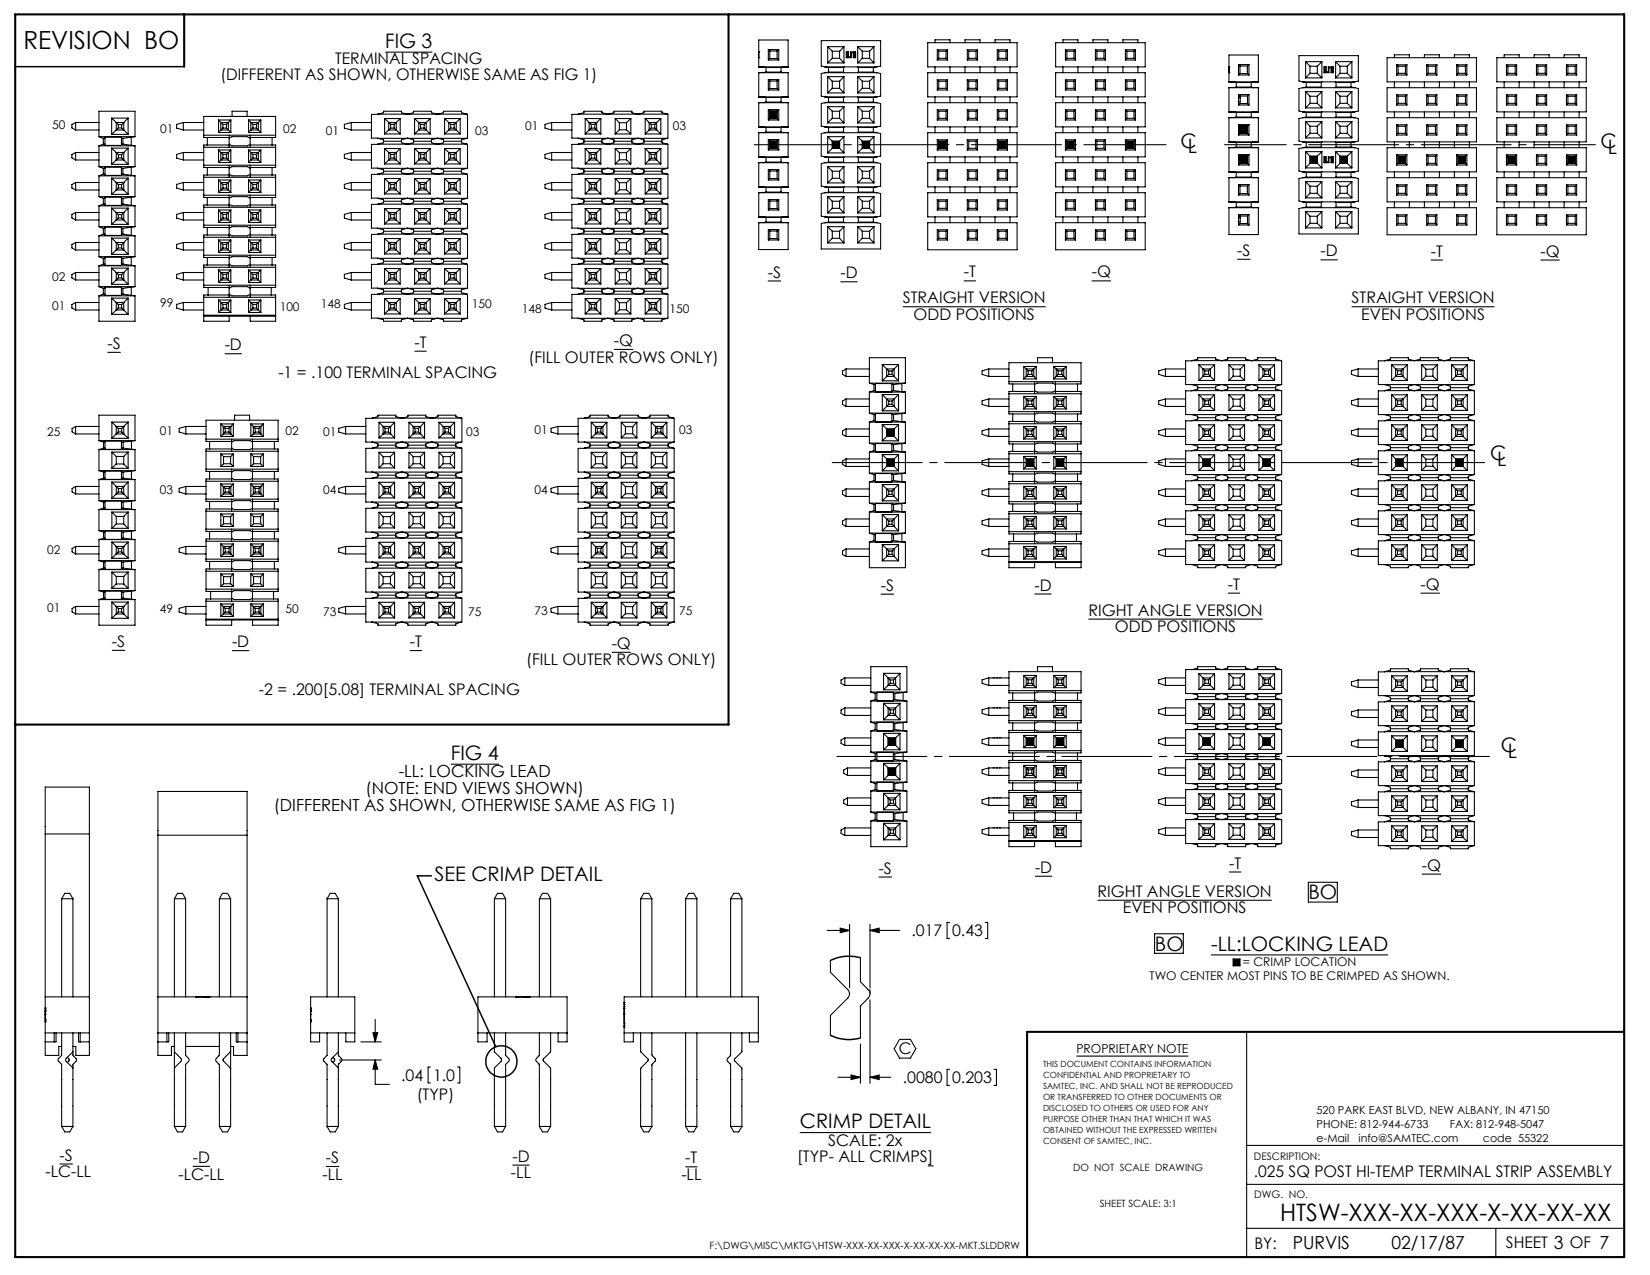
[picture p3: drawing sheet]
<svg xmlns="http://www.w3.org/2000/svg" width="279mm" height="216mm" viewBox="0 0 279 216" stroke-linecap="round" stroke-linejoin="round" font-family="sans-serif">
<defs><g id="words">
<text font-size="4.2" x="4" y="8.3">REVISION BO</text>
<text font-size="4.1" x="216.8" y="206.7">HTSW-XXX-XX-XXX-X-XX-XX-XX</text>
<g font-size="3.4">
<text x="65.2" y="8.1">FIG 3</text>
<text x="199.9" y="25">C</text>
<text x="201.1" y="26">L</text>
<text x="271" y="25.1">C</text>
<text x="272.3" y="26.1">L</text>
<text x="252.3" y="77.9">C</text>
<text x="253.5" y="78.9">L</text>
<text x="76.3" y="128.7">FIG 4</text>
<text x="254.1" y="127.4">C</text>
<text x="255.4" y="128.4">L</text>
<text x="73.6" y="149.2">SEE CRIMP DETAIL</text>
<text x="221.6" y="152.3">BO</text>
<text x="195.6" y="161">BO</text>
<text x="205.1" y="161">-LL:LOCKING LEAD</text>
<text x="135.4" y="191">CRIMP DETAIL</text>
</g>
<g font-size="3">
<text x="218.9" y="211.4">PURVIS</text>
<text x="235.6" y="211.4">02/17/87</text>
</g>
<g font-size="2.8">
<text x="67.5" y="131.6">-LL: LOCKING LEAD</text>
<text x="46.3" y="137.3">(DIFFERENT AS SHOWN, OTHERWISE SAME AS FIG 1)</text>
<text x="61.9" y="134.4">(NOTE: END VIEWS SHOWN)</text>
</g>
<g font-size="2.7">
<text x="56.8" y="10.9">TERMINAL SPACING</text>
<text x="37.3" y="13.6">(DIFFERENT AS SHOWN, OTHERWISE SAME AS FIG 1)</text>
<text x="130" y="47">-S</text>
<text x="142.3" y="47.1">-D</text>
<text x="163.2" y="47">-T</text>
<text x="184.9" y="47">-Q</text>
<text x="209.5" y="43.3">-S</text>
<text x="223.6" y="43.4">-D</text>
<text x="242.3" y="43.4">-T</text>
<text x="260.9" y="43.4">-Q</text>
<text x="152.9" y="51.4">STRAIGHT VERSION</text>
<text x="228.9" y="51.4">STRAIGHT VERSION</text>
<text x="18.2" y="59.1">-S</text>
<text x="38" y="59.3">-D</text>
<text x="70.2" y="58.9">-T</text>
<text x="104" y="58.6">-Q</text>
<text x="154.7" y="54.2">ODD POSITIONS</text>
<text x="230.5" y="54.2">EVEN POSITIONS</text>
<text x="47.1" y="64.1">-1 = .100 TERMINAL SPACING</text>
<text x="89.5" y="61.4">(FILL OUTER ROWS ONLY)</text>
<text x="149.1" y="100">-S</text>
<text x="175.2" y="100">-D</text>
<text x="207.9" y="99.9">-T</text>
<text x="240.6" y="99.9">-Q</text>
<text x="184.3" y="104.2">RIGHT ANGLE VERSION</text>
<text x="188.8" y="107.1">ODD POSITIONS</text>
<text x="19" y="109.5">-S</text>
<text x="39.3" y="109.6">-D</text>
<text x="69.4" y="109.6">-T</text>
<text x="89.1" y="112.7">(FILL OUTER ROWS ONLY)</text>
<text x="103.6" y="109.9">-Q</text>
<text x="43.9" y="117.7">-2 = .200[5.08] TERMINAL SPACING</text>
<text x="148.8" y="147.9">-S</text>
<text x="175.3" y="147.8">-D</text>
<text x="208.1" y="147.1">-T</text>
<text x="240.8" y="147.4">-Q</text>
<text x="185.8" y="151.9">RIGHT ANGLE VERSION</text>
<text x="190.1" y="154.7">EVEN POSITIONS</text>
<text x="154.3" y="158.5">.017</text>
<text x="161.2" y="158.5">0.43</text>
<text x="152.2" y="178.5">C</text>
<text x="67.9" y="183">.04</text>
<text x="73.3" y="183">1.0</text>
<text x="152.9" y="183.4">.0080</text>
<text x="161.2" y="183.4">0.203</text>
<text x="70.6" y="186.2">(TYP)</text>
<text x="10.1" y="196.5">-S</text>
<text x="32.6" y="196.9">-D</text>
<text x="55.2" y="196.9">-S</text>
<text x="86.8" y="196.7">-D</text>
<text x="116" y="197">-T</text>
<text x="135" y="196.8">[TYP- ALL CRIMPS]</text>
<text x="140.3" y="194">SCALE: 2x</text>
<text x="7.7" y="199.3">-LC-LL</text>
<text x="30.2" y="199.7">-LC-LL</text>
<text x="54.6" y="199.8">-LL</text>
<text x="86.5" y="199.5">-LL</text>
<text x="115.4" y="199.8">-LL</text>
<text x="212.3" y="199.3">.025 SQ POST HI-TEMP TERMINAL STRIP ASSEMBLY</text>
<text x="212.4" y="211.5">BY:</text>
<text x="255" y="211.4">SHEET 3 OF 7</text>
</g>
<text font-size="2.1" x="182.3" y="178.4">PROPRIETARY NOTE</text>
<g font-size="2">
<text x="8.8" y="21.9">50</text>
<text x="27.1" y="22.4">01</text>
<text x="47.9" y="22.4">02</text>
<text x="55.2" y="22.8">01</text>
<text x="80.4" y="22.8">03</text>
<text x="88.9" y="22.1">01</text>
<text x="113.9" y="22.1">03</text>
<text x="8.8" y="47.5">02</text>
<text x="8.8" y="52.5">01</text>
<text x="27.1" y="52">99</text>
<text x="47.4" y="52.7">100</text>
<text x="54.3" y="52.2">148</text>
<text x="79.9" y="52.2">150</text>
<text x="88.4" y="52.9">148</text>
<text x="113.4" y="52.9">150</text>
<text x="8" y="73.8">25</text>
<text x="27.1" y="73.6">01</text>
<text x="48.3" y="73.6">02</text>
<text x="54.7" y="73.8">01</text>
<text x="78.9" y="73.8">03</text>
<text x="90.5" y="73.5">01</text>
<text x="115" y="73.5">03</text>
<text x="27.1" y="83.7">03</text>
<text x="54.7" y="83.7">04</text>
<text x="90.5" y="83.6">04</text>
<text x="8" y="93.7">02</text>
<text x="8" y="103.6">01</text>
<text x="27.1" y="103.9">49</text>
<text x="48.3" y="103.9">50</text>
<text x="54.7" y="104.3">73</text>
<text x="79.3" y="104.3">75</text>
<text x="90.5" y="104.2">73</text>
<text x="115" y="104.2">75</text>
<text x="194.7" y="165.9">TWO CENTER MOST PINS TO BE CRIMPED AS SHOWN.</text>
<text x="210.5" y="163.6">= CRIMP LOCATION</text>
</g>
<g font-size="1.9">
<text x="222.9" y="188.6">520 PARK EAST BLVD, NEW ALBANY, IN 47150</text>
<text x="222.9" y="191">PHONE: 812-944-6733</text>
<text x="245.5" y="191">FAX: 812-948-5047</text>
<text x="222.9" y="193.4">e-Mail</text>
<text x="230" y="193.4">info@SAMTEC.com</text>
<text x="251.1" y="193.4">code 55322</text>
</g>
<g font-size="1.8">
<text x="212.3" y="196.4">DESCRIPTION:</text>
<text x="212.4" y="202.9">DWG. NO.</text>
</g>
<g font-size="1.7">
<text x="181.7" y="198.3">DO NOT SCALE DRAWING</text>
<text x="186.2" y="204.3">SHEET SCALE: 3:1</text>
<text x="120.2" y="211.5">F:\DWG\MISC\MKTG\HTSW-XXX-XX-XXX-X-XX-XX-XX-MKT.SLDDRW</text>
</g>
<g font-size="1.4">
<text x="176.6" y="180.7">THIS DOCUMENT CONTAINS INFORMATION</text>
<text x="176.6" y="182.5">CONFIDENTIAL AND PROPRIETARY TO</text>
<text x="176.6" y="184.4">SAMTEC, INC. AND SHALL NOT BE REPRODUCED</text>
<text x="176.6" y="186.3">OR TRANSFERRED TO OTHER DOCUMENTS OR</text>
<text x="176.6" y="188.1">DISCLOSED TO OTHERS OR USED FOR ANY</text>
<text x="176.6" y="190">PURPOSE OTHER THAN THAT WHICH IT WAS</text>
<text x="176.6" y="191.9">OBTAINED WITHOUT THE EXPRESSED WRITTEN</text>
<text x="176.6" y="193.7">CONSENT OF SAMTEC, INC.</text>
</g>
</g></defs>
<g fill="none" stroke="#000" stroke-width=".18">
<path d="M39.3 19.7v-.9h2.5v.9M64 19.3l.9-.2v-.3h3.1v.3l.9 .2M64 19.3l-1.1 .1v4h1.1M64 19.3h4.9M65.2 8.8h8M68.9 19.3h.2M69.1 19.3l.9-.2v-.3h3.1v.3l.9 .2M69.1 19.3h4.9M74 19.3h.2M74.2 19.3l.9-.2v-.3h3v.3l1 .2M74.2 19.3h4.9M79.1 19.3v4.1"/>
<path d="M97.9 19.3l1-.2v-.3h3v.3l1 .2M97.9 19.3l-1.1 .1v4h1.1M97.9 19.3h5M102.9 19.3h.1M103 19.3l1-.2v-.3h3v.3l1 .2M103 19.3h5M108 19.3h.1M108.1 19.3l.9-.2v-.3h3.1v.3l.9 .2M108.1 19.3h4.9M113 19.3v4.1M128.5 9.8h.1M128.5 8.8h.1"/>
<path d="M128.5 12.3h5M128.5 16.4h5M128.5 17.4h5M128.5 11.3h5M129.3 16.4l.4 .1M129.3 11.3l.4 .1M129.5 11.4h-1v-4.6h5v4.6h-1M129.5 12.3h-1v4.1h1M129.5 17.4h-1v4.1h1M129.7 12.2h2.6M129.7 12.2l-.4 .1M129.7 17.3l-.4 .1"/>
<path d="M129.7 17.3h2.6M129.7 16.5h2.6M129.7 11.4h2.6M129.7 11.4v.8M129.7 16.5v.8M130.1 8.4v1.8M130.1 13.5v1.7M130.1 18.6v1.7M130.1 15.2h1.8M130.1 13.5h1.8M130.1 8.4h1.8M130.1 8.4l.3 .2"/>
<path d="M130.1 18.6h1.8M130.1 10.2h1.8M130.1 13.5l.3 .2M130.1 18.6l.3 .2M130.4 18.8v1.3M130.4 18.8h1.2M130.4 8.6v1.3M130.4 13.7v1.3M130.4 15h1.2M130.4 15l-.3 .2M130.4 8.6h1.2M130.4 9.9l-.3 .3"/>
<path d="M130.4 9.9h1.2M130.4 13.7h1.2M131.6 18.8v1.3M131.6 8.6v1.3M131.6 13.7v1.3M131.6 15l.3 .2M131.6 9.9l.3 .3M131.9 8.4v1.8M131.9 13.5v1.7M131.9 18.6v1.7M131.9 13.5l-.3 .2M131.9 8.4l-.3 .2"/>
<path d="M131.9 18.6l-.3 .2M132.3 12.2l.3 .1M132.3 17.3l.3 .1M132.3 11.4v.8M132.3 16.5v.8M132.5 12.3h1v4.1h-1M132.5 17.4h1v4.1h-1M132.6 16.4l-.3 .1M132.6 11.3l-.3 .1M139.7 12.3h8.8M139.7 17.4h8.8M139.7 16.4h8.8"/>
<path d="M139.7 11.3h8.8M139.7 11.3l-.6-.1v-4.3h10v4.3l-.6 .1M139.7 12.3l-.6 .2v3.8l.6 .1M139.7 17.4l-.6 .1v3.8l.6 .2M139.7 16.4l.6 .1M139.7 11.3l.6 .1M140.2 13h2.7M140.2 7.9h2.7M140.2 7.9l.7 .8M140.2 13l.7 .8M140.2 18.1h2.7M140.2 7.9v2.8"/>
<path d="M140.2 13v2.7M140.2 18.1v2.7M140.2 10.7h2.7M140.2 15.7h2.7M140.2 18.1l.7 .7M140.3 12.2h2.5M140.3 17.3h2.5M140.3 16.5h2.5M140.3 11.4h2.5M140.3 17.3l-.6 .1M140.3 12.2l-.6 .1M140.3 11.4v.8"/>
<path d="M140.3 16.5v.8M140.9 8.7v1.2M140.9 13.8v1.2M140.9 18.8v1.2M140.9 13.8h1.3M140.9 8.7h1.3M140.9 18.8h1.3M140.9 15l-.7 .7M140.9 9.9h1.3M140.9 9.9l-.7 .8M140.9 15h1.3M142.2 8.7v1.2"/>
<path d="M142.2 13.8v1.2M142.2 18.8v1.2M142.2 9.9l.7 .8M142.2 15l.7 .7M142.8 17.3l.2 .1M142.8 12.2l.2 .1M142.8 11.4v.8M142.8 16.5v.8M142.9 7.9v2.8M142.9 13v2.7M142.9 18.1v2.7M142.9 7.9l-.7 .8"/>
<path d="M142.9 13l-.7 .8M142.9 18.1l-.7 .7M143 16.4l-.2 .1M143 11.3l-.2 .1M143.3 8.8h.1v1h-.1zM143.5 8.8h.2v.8h.3v-.8h.6v1h-.1v-.9h-.4v.9h-.6zM144.7 8.8h.2v1h-.2zM145.2 11.3l.1 .1M145.2 16.4l.1 .1M145.2 13h2.8M145.2 13l.8 .8M145.2 7.9h2.8"/>
<path d="M145.2 18.1h2.8M145.2 18.1l.8 .7M145.2 7.9v2.8M145.2 13v2.7M145.2 18.1v2.7M145.2 10.7h2.8M145.2 7.9l.8 .8M145.2 15.7h2.8M145.3 12.2h2.6M145.3 17.3h2.6M145.3 16.5h2.6M145.3 11.4h2.6"/>
<path d="M145.3 17.3l-.1 .1M145.3 12.2l-.1 .1M145.3 11.4v.8M145.3 16.5v.8M146 8.7v1.2M146 13.8v1.2M146 18.8v1.2M146 13.8h1.2M146 8.7h1.2M146 18.8h1.2M146 9.9l-.8 .8M146 9.9h1.2"/>
<path d="M146 15l-.8 .7M146 15h1.2M147.2 8.7v1.2M147.2 13.8v1.2M147.2 18.8v1.2M147.2 15l.8 .7M147.2 9.9l.8 .8M147.9 17.3l.6 .1M147.9 12.2l.6 .1M147.9 11.4v.8M147.9 16.5v.8M148 7.9v2.8"/>
<path d="M148 13v2.7M148 18.1v2.7M148 13l-.8 .8M148 7.9l-.8 .8M148 18.1l-.8 .7M148.5 12.3l.6 .2v3.8l-.6 .1M148.5 17.4l.6 .1v3.8l-.6 .2M148.5 11.3l-.6 .1M148.5 16.4l-.6 .1M157.1 12.3h15.1v4.1h-15.1zM157.1 17.4h15.1v4.1h-15.1zM157.1 7.2h15.1v4.1h-15.1z"/>
<path d="M158.3 7.2v-.5h2.6v.5M158.3 11.3v1M158.3 16.4v1M158.7 15.2h1.7M158.7 10.2h1.7M158.7 18.6l.3 .2M158.7 18.6h1.7M158.7 8.4h1.7M158.7 8.4v1.8M158.7 13.5v1.7M158.7 18.6v1.7M158.7 8.4l.3 .3"/>
<path d="M158.7 13.5l.3 .3M158.7 13.5h1.7M159 8.7v1.2M159 13.8v1.2M159 18.8v1.2M159 13.8h1.2M159 8.7h1.2M159 18.8h1.2M159 9.9h1.2M159 15h1.2M159 15l-.3 .2M159 9.9l-.3 .3"/>
<path d="M160.2 8.7v1.2M160.2 13.8v1.2M160.2 18.8v1.2M160.2 15l.2 .2M160.2 9.9l.2 .3M160.4 18.6l-.2 .2M160.4 8.4v1.8M160.4 13.5v1.7M160.4 18.6v1.7M160.4 13.5l-.2 .3M160.4 8.4l-.2 .3M160.9 11.3v1"/>
<path d="M160.9 16.4v1M163.4 7.2v-.5h2.5v.5M163.4 11.3v1M163.4 16.4v1M163.8 15.2h1.7M163.8 10.2h1.7M163.8 18.6h1.7M163.8 8.4l.2 .3M163.8 8.4h1.7M163.8 8.4v1.8M163.8 13.5v1.7M163.8 18.6v1.7"/>
<path d="M163.8 13.5l.2 .3M163.8 18.6l.2 .2M163.8 13.5h1.7M164 13.8h1.3M164 8.7h1.3M164 18.8h1.3M164 9.9h1.3M164 15h1.3M164 8.7v1.2M164 13.8v1.2M164 18.8v1.2M164 9.9l-.2 .3"/>
<path d="M164 15l-.2 .2M165.3 8.7v1.2M165.3 13.8v1.2M165.3 18.8v1.2M165.3 9.9l.2 .3M165.3 15l.2 .2M165.5 13.5l-.2 .3M165.5 8.4v1.8M165.5 13.5v1.7M165.5 18.6v1.7M165.5 8.4l-.2 .3M165.5 18.6l-.2 .2"/>
<path d="M165.9 11.3v1M165.9 16.4v1M168.5 7.2v-.5h2.5v.5M168.5 11.3v1M168.5 16.4v1M168.9 15.2h1.7M168.9 10.2h1.7M168.9 18.6h1.7M168.9 8.4v1.8M168.9 13.5v1.7M168.9 18.6v1.7M168.9 13.5l.2 .3"/>
<path d="M168.9 8.4h1.7M168.9 18.6l.2 .2M168.9 13.5h1.7M168.9 8.4l.2 .3M169.1 8.7v1.2M169.1 13.8v1.2M169.1 18.8v1.2M169.1 13.8h1.3M169.1 8.7h1.3M169.1 18.8h1.3M169.1 9.9h1.3M169.1 15h1.3"/>
<path d="M169.1 15l-.2 .2M169.1 9.9l-.2 .3M170.4 8.7v1.2M170.4 13.8v1.2M170.4 18.8v1.2M170.4 15l.2 .2M170.4 9.9l.2 .3M170.6 8.4l-.2 .3M170.6 8.4v1.8M170.6 13.5v1.7M170.6 18.6v1.7M170.6 18.6l-.2 .2"/>
<path d="M170.6 13.5l-.2 .3M171 11.3v1M171 16.4v1M178.8 12.3h15.1v4.1h-15.1zM178.8 17.4h15.1v4.1h-15.1zM178.8 7.2h15.1v4.1h-15.1zM180 7.2v-.5h2.5v.5M180 11.3v1M180 16.4v1M180.4 15.2h1.7M180.4 10.2h1.7M180.4 18.6h1.7"/>
<path d="M180.4 8.4h1.7M180.4 13.5h1.7M180.4 18.6l.3 .2M180.4 8.4v1.8M180.4 13.5v1.7M180.4 18.6v1.7M180.4 8.4l.3 .3M180.4 13.5l.3 .3M180.7 8.7v1.2M180.7 13.8v1.2M180.7 18.8v1.2M180.7 13.8h1.2"/>
<path d="M180.7 8.7h1.2M180.7 18.8h1.2M180.7 9.9h1.2M180.7 15h1.2M180.7 15l-.3 .2M180.7 9.9l-.3 .3M181.9 8.7v1.2M181.9 13.8v1.2M181.9 18.8v1.2M181.9 15l.2 .2M181.9 9.9l.2 .3M182.1 18.6l-.2 .2"/>
<path d="M182.1 8.4v1.8M182.1 13.5v1.7M182.1 18.6v1.7M182.1 13.5l-.2 .3M182.1 8.4l-.2 .3M182.5 11.3v1M182.5 16.4v1M185.1 7.2v-.5h2.5v.5M185.1 11.3v1M185.1 16.4v1M185.5 15.2h1.7M185.5 10.2h1.7"/>
<path d="M185.5 18.6h1.7M185.5 8.4h1.7M185.5 13.5h1.7M185.5 8.4l.2 .3M185.5 8.4v1.8M185.5 13.5v1.7M185.5 18.6v1.7M185.5 13.5l.2 .3M185.5 18.6l.2 .2M185.7 13.8h1.2M185.7 8.7h1.2M185.7 18.8h1.2"/>
<path d="M185.7 9.9h1.2M185.7 15h1.2M185.7 8.7v1.2M185.7 13.8v1.2M185.7 18.8v1.2M185.7 9.9l-.2 .3M185.7 15l-.2 .2M186.9 8.7v1.2M186.9 13.8v1.2M186.9 18.8v1.2M186.9 9.9l.3 .3M186.9 15l.3 .2"/>
<path d="M187.2 13.5l-.3 .3M187.2 8.4v1.8M187.2 13.5v1.7M187.2 18.6v1.7M187.2 8.4l-.3 .3M187.2 18.6l-.3 .2M187.6 11.3v1M187.6 16.4v1M190.1 7.2v-.5h2.6v.5M190.1 11.3v1M190.1 16.4v1M190.6 15.2h1.7"/>
<path d="M190.6 10.2h1.7M190.6 18.6h1.7M190.6 8.4h1.7M190.6 13.5h1.7M190.6 8.4v1.8M190.6 13.5v1.7M190.6 18.6v1.7M190.6 13.5l.2 .3M190.6 18.6l.2 .2M190.6 8.4l.2 .3M190.8 8.7v1.2M190.8 13.8v1.2"/>
<path d="M190.8 18.8v1.2M190.8 13.8h1.2M190.8 8.7h1.2M190.8 18.8h1.2M190.8 9.9h1.2M190.8 15h1.2M190.8 15l-.2 .2M190.8 9.9l-.2 .3M192 8.7v1.2M192 13.8v1.2M192 18.8v1.2M192 15l.3 .2"/>
<path d="M192 9.9l.3 .3M192.3 8.4l-.3 .3M192.3 8.4v1.8M192.3 13.5v1.7M192.3 18.6v1.7M192.3 18.6l-.3 .2M192.3 13.5l-.3 .3M192.7 11.3v1M192.7 16.4v1M208.1 12.3h.1M208.1 11.3h.1M208.1 14.9h5"/>
<path d="M208.1 19.9h5M208.1 9.3h5v4.6h-5zM208.9 18.9l.4 .2M208.9 13.9l.4 .1M209.1 14.8h-1v4.2l5-.1v-4.1h-1M209.1 19.9h-1v4.2l5-.1v-4.1h-1M209.3 19.8h2.6M209.3 14.7h2.6M209.3 19.1h2.6M209.3 14h2.6M209.3 19.8l-.4 .1M209.3 14.7l-.4 .2"/>
<path d="M209.3 14v.7M209.3 19.1v.7M209.7 17.8h1.8M209.7 12.7h1.8M209.7 10.9v1.8M209.7 16v1.8M209.7 16h1.8M209.7 16l.3 .3M209.7 10.9h1.8M209.7 10.9l.3 .3M210 11.2v1.3M210 16.3v1.2"/>
<path d="M210 17.5l-.3 .3M210 16.3h1.2M210 12.5l-.3 .2M210 11.2h1.2M210 12.5h1.2M210 17.5h1.2M211.2 11.2v1.3M211.2 16.3v1.2M211.2 17.5l.3 .3M211.2 12.5l.3 .2M211.5 10.9v1.8M211.5 16v1.8"/>
<path d="M211.5 16l-.3 .3M211.5 10.9l-.3 .3M211.9 19.8l.4 .1M211.9 14.7l.4 .2M211.9 14v.7M211.9 19.1v.7M212.3 18.9l-.4 .2M212.3 13.9l-.4 .1M220.6 13.9l-.6-.2v-4.3h10v4.3l-.6 .2M220.6 18.9h8.8M220.6 14.9l-.6 .1v3.8l.6 .1M220.6 19.9l-.6 .2v3.8l.6 .1"/>
<path d="M220.6 14.9h8.8M220.6 19.9h8.8M220.6 13.9h8.8M220.6 18.9l.6 .2M220.6 13.9l.6 .1M221.1 15.5h2.7M221.1 10.4h2.7M221.1 10.4l.7 .8M221.1 10.4v2.8M221.1 15.5v2.8M221.1 18.3h2.7M221.1 15.5l.7 .8"/>
<path d="M221.1 13.2h2.7M221.2 19.8h2.5M221.2 19.8l-.6 .1M221.2 14.7h2.5M221.2 14.7l-.6 .2M221.2 19.1h2.5M221.2 14h2.5M221.2 14v.7M221.2 19.1v.7M221.8 11.2v1.2M221.8 16.3v1.2M221.8 16.3h1.3"/>
<path d="M221.8 11.2h1.3M221.8 17.5l-.7 .8M221.8 17.5h1.3M221.8 12.4l-.7 .8M221.8 12.4h1.3M223.1 11.2v1.2M223.1 16.3v1.2M223.1 12.4l.7 .8M223.1 17.5l.7 .8M223.7 19.8l.2 .1M223.7 14.7l.2 .2M223.7 14v.7"/>
<path d="M223.7 19.1v.7M223.8 10.4v2.8M223.8 15.5v2.8M223.8 10.4l-.7 .8M223.8 15.5l-.7 .8M223.9 18.9l-.2 .2M223.9 13.9l-.2 .1M224.2 11.3h.1v1h-.1zM224.4 11.3h.2v.9h.3v-.9h.6v1h-.1v-.8h-.4v.8h-.6zM225.6 11.3h.2v1h-.2zM226.1 18.9l.1 .2M226.1 13.9l.1 .1"/>
<path d="M226.2 15.5h2.7M226.2 15.5l.7 .8M226.2 10.4h2.7M226.2 18.3h2.7M226.2 10.4v2.8M226.2 15.5v2.8M226.2 13.2h2.7M226.2 10.4l.7 .8M226.2 19.8h2.6M226.2 14.7h2.6M226.2 19.1h2.6M226.2 14h2.6"/>
<path d="M226.2 19.8l-.1 .1M226.2 14.7l-.1 .2M226.2 14v.7M226.2 19.1v.7M226.9 11.2v1.2M226.9 16.3v1.2M226.9 16.3h1.2M226.9 11.2h1.2M226.9 17.5h1.2M226.9 17.5l-.7 .8M226.9 12.4h1.2M226.9 12.4l-.7 .8"/>
<path d="M228.1 11.2v1.2M228.1 16.3v1.2M228.1 17.5l.8 .8M228.1 12.4l.8 .8M228.8 19.8l.6 .1M228.8 14.7l.6 .2M228.8 14v.7M228.8 19.1v.7M228.9 10.4v2.8M228.9 15.5v2.8M228.9 15.5l-.8 .8M228.9 10.4l-.8 .8"/>
<path d="M229.4 14.9l.6 .1v3.8l-.6 .1M229.4 19.9l.6 .2v3.8l-.6 .1M229.4 18.9l-.6 .2M229.4 13.9l-.6 .1M234.9 9.8h15.1v4.1h-15.1zM234.9 14.9h15.1v4h-15.1zM234.9 19.9h15.1v4.1h-15.1zM236.1 9.8v-.5h2.6v.5M236.1 13.9v1M236.1 18.9v1M236.5 11v1.7M236.5 16.1v1.7"/>
<path d="M236.5 11l.2 .2M236.5 16.1h1.7M236.5 17.8h1.7M236.5 16.1l.2 .2M236.5 11h1.7M236.5 12.7h1.7M236.7 16.3h1.3M236.7 11.2h1.3M236.7 17.5h1.3M236.7 12.4h1.3M236.7 11.2v1.2M236.7 16.3v1.2"/>
<path d="M236.7 17.5l-.2 .3M236.7 12.4l-.2 .3M238 11.2v1.2M238 16.3v1.2M238 17.5l.2 .3M238 12.4l.2 .3M238.2 16.1l-.2 .2M238.2 11v1.7M238.2 16.1v1.7M238.2 11l-.2 .2M238.7 13.9v1M238.7 18.9v1"/>
<path d="M241.2 9.8v-.5h2.5v.5M241.2 13.9v1M241.2 18.9v1M241.6 16.1l.2 .2M241.6 16.1h1.7M241.6 11v1.7M241.6 16.1v1.7M241.6 17.8h1.7M241.6 11h1.7M241.6 12.7h1.7M241.6 11l.2 .2M241.8 16.3h1.3"/>
<path d="M241.8 11.2h1.3M241.8 17.5h1.3M241.8 12.4h1.3M241.8 11.2v1.2M241.8 16.3v1.2M241.8 17.5l-.2 .3M241.8 12.4l-.2 .3M243.1 12.4l.2 .3M243.1 11.2v1.2M243.1 16.3v1.2M243.1 17.5l.2 .3M243.3 11v1.7"/>
<path d="M243.3 16.1v1.7M243.3 11l-.2 .2M243.3 16.1l-.2 .2M243.7 13.9v1M243.7 18.9v1M246.3 9.8v-.5h2.5v.5M246.3 13.9v1M246.3 18.9v1M246.7 11v1.7M246.7 16.1v1.7M246.7 11l.2 .2M246.7 16.1h1.7"/>
<path d="M246.7 17.8h1.7M246.7 11h1.7M246.7 12.7h1.7M246.7 16.1l.2 .2M246.9 16.3h1.2M246.9 11.2h1.2M246.9 17.5h1.2M246.9 12.4h1.2M246.9 11.2v1.2M246.9 16.3v1.2M246.9 12.4l-.2 .3M246.9 17.5l-.2 .3"/>
<path d="M248.1 11.2v1.2M248.1 16.3v1.2M248.1 12.4l.3 .3M248.1 17.5l.3 .3M248.4 11v1.7M248.4 16.1v1.7M248.4 11l-.3 .2M248.4 16.1l-.3 .2M248.8 13.9v1M248.8 18.9v1M253.5 9.8h15.1v4.1h-15.1zM253.5 14.9h15.1v4h-15.1z"/>
<path d="M253.5 19.9h15.1v4.1h-15.1zM254.7 9.8v-.5h2.5v.5M254.7 13.9v1M254.7 18.9v1M255.1 16.1h1.7M255.1 17.8h1.7M255.1 11h1.7M255.1 12.7h1.7M255.1 11v1.7M255.1 16.1v1.7M255.1 11l.2 .2M255.1 16.1l.2 .2"/>
<path d="M255.3 11.2v1.2M255.3 16.3v1.2M255.3 16.3h1.3M255.3 11.2h1.3M255.3 17.5h1.3M255.3 12.4h1.3M255.3 17.5l-.2 .3M255.3 12.4l-.2 .3M256.6 11.2v1.2M256.6 16.3v1.2M256.6 17.5l.2 .3M256.6 12.4l.2 .3"/>
<path d="M256.8 16.1l-.2 .2M256.8 11v1.7M256.8 16.1v1.7M256.8 11l-.2 .2M257.2 13.9v1M257.2 18.9v1M259.8 9.8v-.5h2.5v.5M259.8 13.9v1M259.8 18.9v1M260.2 16.1h1.7M260.2 17.8h1.7M260.2 11h1.7"/>
<path d="M260.2 12.7h1.7M260.2 16.1l.2 .2M260.2 11v1.7M260.2 16.1v1.7M260.2 11l.2 .2M260.4 16.3h1.3M260.4 11.2h1.3M260.4 17.5h1.3M260.4 12.4h1.3M260.4 11.2v1.2M260.4 16.3v1.2M260.4 17.5l-.2 .3"/>
<path d="M260.4 12.4l-.2 .3M261.7 12.4l.2 .3M261.7 11.2v1.2M261.7 16.3v1.2M261.7 17.5l.2 .3M261.9 11v1.7M261.9 16.1v1.7M261.9 11l-.2 .2M261.9 16.1l-.2 .2M262.3 13.9v1M262.3 18.9v1M264.9 9.8v-.5h2.5v.5"/>
<path d="M264.9 13.9v1M264.9 18.9v1M265.3 16.1h1.7M265.3 17.8h1.7M265.3 11h1.7M265.3 12.7h1.7M265.3 11v1.7M265.3 16.1v1.7M265.3 11l.2 .2M265.3 16.1l.2 .2M265.5 11.2v1.2M265.5 16.3v1.2"/>
<path d="M265.5 16.3h1.2M265.5 11.2h1.2M265.5 17.5h1.2M265.5 12.4h1.2M265.5 12.4l-.2 .3M265.5 17.5l-.2 .3M266.7 11.2v1.2M266.7 16.3v1.2M266.7 12.4l.3 .3M266.7 17.5l.3 .3M267 11v1.7M267 16.1v1.7"/>
<path d="M267 11l-.3 .2M267 16.1l-.3 .2M267.4 13.9v1M267.4 18.9v1M12.8 20.7l-.6 .4v.6l.6 .3M12.8 25.8l-.6 .4v.5l.6 .4M12.8 30.9l-.6 .4v.5l.6 .4M12.8 36l-.6 .3v.6l.6 .4M12.8 20.7v1.3M12.8 25.8v1.3M12.8 30.9v1.3M12.8 36v1.3"/>
<path d="M12.8 37.3h4M12.8 36h4M12.8 32.2h4M12.8 30.9h4M12.8 25.8h4M12.8 27.1h4M12.8 20.7h4M12.8 22h4M16.8 28.2h6.1M16.8 33.3h6.1M16.8 38.4h6.1M16.8 23.1v-4.3h6.1v4.3"/>
<path d="M16.8 23.1h6.1M16.8 29.8h6.1M16.8 34.9h6.1M16.8 39.9h6.1M16.8 24.7v3.5M16.8 29.8v3.5M16.8 34.9v3.5M16.8 39.9v3.6M16.8 24.7h6.1M16.8 33.3l.7 .3M16.8 28.2l.7 .3M16.8 38.4l.7 .3"/>
<path d="M16.8 23.1l.7 .3M17.5 29.5h.3M17.5 29.5l-.7 .3M17.5 34.6h.3M17.5 34.6l-.7 .3M17.5 39.7h.3M17.5 39.7l-.7 .2M17.5 33.6h.3M17.5 28.5h.3M17.5 24.4h.3M17.5 24.4l-.7 .3M17.5 38.7h.3"/>
<path d="M17.5 23.4h.3M17.5 23.4v1M17.5 28.5v1M17.5 33.6v1M17.5 38.7v1M17.8 28.3h2.8v1.4h-2.8zM17.8 33.4h2.8v1.4h-2.8zM17.8 38.5h2.8v1.4h-2.8zM17.8 23.2h2.8v1.4h-2.8zM18.9 25.1h2.8M18.9 35.2h2.8M18.9 30.2h2.8"/>
<path d="M18.9 20h2.8M18.9 22.8h2.8M18.9 20v2.8M18.9 25.1v2.7M18.9 30.2v2.7M18.9 35.2v2.8M18.9 27.8h2.8M18.9 25.1l.8 .7M18.9 32.9h2.8M18.9 30.2l.8 .7M18.9 35.2l.8 .8M18.9 20l.8 .7"/>
<path d="M18.9 38h2.8M19.7 20.7l.3 .4M19.7 22l-.8 .8M19.7 25.8l.3 .4M19.7 27.1l-.8 .7M19.7 30.9l.3 .4M19.7 32.2l-.8 .7M19.7 37.3l-.8 .7M19.7 36l.3 .3M19.7 20.7v1.3M19.7 25.8v1.3M19.7 30.9v1.3"/>
<path d="M19.7 36v1.3M19.7 25.8h1.3v1.3h-1.3M19.7 30.9h1.3v1.3h-1.3M19.7 36h1.3v1.3h-1.3M19.7 20.7h1.3M20 36.3h.6M20 31.3h.6M20 26.2h.6M20 21.1h.6M20 26.7h.6M20 21.7h.6M20 36.9h.6"/>
<path d="M20 31.8h.6M20 36.9l-.3 .4M20 26.7l-.3 .4M20 31.8l-.3 .4M20 21.1v.6M20 26.2v.5M20 31.3v.5M20 36.3v.6M20 21.7l-.3 .3M20.6 29.5h.2M20.6 34.6h.2M20.6 39.7h.2"/>
<path d="M20.6 33.6h.2M20.6 28.5h.2M20.6 24.4h.2M20.6 38.7h.2M20.6 23.4h.2M20.6 21.7l1.1 1.1M20.6 26.7l1.1 1.1M20.6 31.8l1.1 1.1M20.6 36.9l1.1 1.1M20.6 21.1v.6M20.6 26.2v.5M20.6 31.3v.5"/>
<path d="M20.6 36.3v.6M20.8 29.5l2.1 .3M20.8 34.6l2.1 .3M20.8 39.7l2.1 .2M20.8 24.4l2.1 .3M20.8 23.4v1M20.8 28.5v1M20.8 33.6v1M20.8 38.7v1M21 20.7v1.3h-1.3M21 20.7l-.4 .4M21.7 20v2.8"/>
<path d="M21.7 25.1v2.7M21.7 30.2v2.7M21.7 35.2v2.8M21.7 35.2l-1.1 1.1M21.7 25.1l-1.1 1.1M21.7 30.2l-1.1 1.1M21.7 20l-.7 .7M22.2 23.2v1.4M22.2 28.3v1.4M22.2 33.4v1.3M22.2 38.5v1.3M22.9 24.7v3.5"/>
<path d="M22.9 29.8v3.5M22.9 34.9v3.5M22.9 39.9v3.6M22.9 33.3l-2.1 .3M22.9 28.2l-2.1 .3M22.9 38.4l-2.1 .3M22.9 23.1l-2.1 .3M31 37.3h3.5M31 36h3.5M31 32.2h3.5M31 30.9h3.5M31 20.7h3.5"/>
<path d="M31 22h3.5M31 20.7v1.3M31 30.9v1.3M31 36v1.3M31 20.7l-1.1 .4v.6l1.1 .3M31 30.9l-1.1 .3v.7l1.1 .3M31 36l-1.1 .3v.6l1.1 .4M34.5 25.8h-3.5l-1.1 .3v.7l1.1 .3h3.5M34.5 28h12.2M34.5 24.9h12.2M34.5 22.9h12.2M34.5 35.1h12.2"/>
<path d="M34.5 38.1h12.2M34.5 30h12.2M34.5 33.1h12.2M35.1 23.3v1.3M35.1 28.4v1.2M35.1 33.4v1.3M35.1 38.5v1.3M37 30.5h2.1M37 35.6h2.1M37 25.4h2.1M37 20.3h2.1M37 32.6h2.1"/>
<path d="M37 37.7h2.1M37 27.5h2.1M37 22.4h2.1M37 35.6l.4 .4M37 20.3v2.1M37 25.4v2.1M37 30.5v2.1M37 35.6v2.1M37 25.4l.4 .4M37 20.3l.4 .4M37 30.5l.4 .4M37.4 36h1.3v1.3h-1.3"/>
<path d="M37.4 30.9h1.3v1.3h-1.3M37.4 25.8h1.3v1.3h-1.3M37.4 20.7h1.3v1.3h-1.3M37.4 22l-.4 .4M37.4 27.1l-.4 .4M37.4 37.3l-.4 .4M37.4 32.2l-.4 .4M37.4 20.7v1.3M37.4 25.8v1.3M37.4 30.9v1.3M37.4 36v1.3M37.4 20.7l.3 .4"/>
<path d="M37.4 25.8l.3 .3M37.4 30.9l.3 .3M37.4 36l.3 .3M37.7 26.8h.6M37.7 21.7h.6M37.7 36.9h.6M37.7 31.9h.6M37.7 31.2h.6M37.7 36.3h.6M37.7 21.1h.6M37.7 26.1h.6M37.7 21.1v.6"/>
<path d="M37.7 26.1v.7M37.7 31.2v.7M37.7 36.3v.6M37.7 21.7l-.3 .3M37.7 26.8l-.3 .3M37.7 31.9l-.3 .3M37.7 36.9l-.3 .4M38.3 21.7l.8 .7M38.3 31.9l.8 .7M38.3 26.8l.8 .7M38.3 36.9l.8 .8M38.3 21.1v.6"/>
<path d="M38.3 26.1v.7M38.3 31.2v.7M38.3 36.3v.6M38.8 28.5l.5-.3h2.6l.5 .3v1l-.5 .3h-2.6l-.5-.3zM38.8 33.6l.5-.3h2.6l.5 .3v1l-.5 .3h-2.6l-.5-.3zM38.8 38.7l.5-.3h2.6l.5 .3v1l-.5 .2h-2.6l-.5-.2zM38.8 23.4l.5-.3h2.6l.5 .3v1l-.5 .3h-2.6l-.5-.3zM38.8 22.9v.4h-4.3v-3.6h12.2v3.6h-4.3v-.4M38.8 24.9v-.3h-4.3v3.8h4.3v-.4M38.8 30v-.4h-4.3v3.8h4.3v-.3M38.8 35.1v-.4h-4.3v3.8h4.3v-.4M39.1 35.6l-.8 .7"/>
<path d="M39.1 20.3l-.8 .8M39.1 20.3v2.1M39.1 25.4v2.1M39.1 30.5v2.1M39.1 35.6v2.1M39.1 30.5l-.8 .7M39.1 25.4l-.8 .7M42.1 30.5h2.1M42.1 35.6h2.1M42.1 25.4h2.1M42.1 20.3h2.1M42.1 32.6h2.1"/>
<path d="M42.1 37.7h2.1M42.1 27.5h2.1M42.1 22.4h2.1M42.1 25.4l.4 .4M42.1 20.3v2.1M42.1 25.4v2.1M42.1 30.5v2.1M42.1 35.6v2.1M42.1 35.6l.4 .4M42.1 20.3l.4 .4M42.1 30.5l.4 .4M42.4 24.9v-.3h4.3v3.8h-4.3v-.4"/>
<path d="M42.4 30v-.4h4.3v3.8h-4.3v-.3M42.4 35.1v-.4h4.3v3.8h-4.3v-.4M42.5 36h1.2v1.3h-1.2M42.5 32.2h1.2M42.5 30.9h1.2v1.3M42.5 25.8h1.2v1.3h-1.2M42.5 20.7h1.2v1.3h-1.2M42.5 37.3l-.4 .4M42.5 27.1l-.4 .4M42.5 22l-.4 .4M42.5 32.2l-.4 .4M42.5 30.9l.3 .3"/>
<path d="M42.5 20.7v1.3M42.5 25.8v1.3M42.5 30.9v1.3M42.5 36v1.3M42.5 36l.3 .3M42.5 20.7l.3 .4M42.5 25.8l.3 .3M42.8 26.8h.6M42.8 21.7h.6M42.8 36.9h.6M42.8 31.9h.6M42.8 31.2h.6"/>
<path d="M42.8 21.1v.6M42.8 26.1v.7M42.8 31.2v.7M42.8 36.3v.6M42.8 31.9l-.3 .3M42.8 36.3h.6M42.8 36.9l-.3 .4M42.8 21.1h.6M42.8 21.7l-.3 .3M42.8 26.1h.6M42.8 26.8l-.3 .3M43.4 36.9l.8 .8"/>
<path d="M43.4 31.9l.3 .3M43.4 26.8l.8 .7M43.4 21.7l.8 .7M43.4 21.1v.6M43.4 26.1v.7M43.4 31.2v.7M43.4 36.3v.6M43.7 32.2l.5 .4M44.2 30.5l-.8 .7M44.2 20.3v2.1M44.2 25.4v2.1M44.2 30.5v2.1"/>
<path d="M44.2 35.6v2.1M44.2 35.6l-.8 .7M44.2 25.4l-.8 .7M44.2 20.3l-.8 .8M46.1 23.3v1.3M46.1 28.4v1.2M46.1 33.4v1.3M46.1 38.5v1.3M59.5 37.3h3.4M59.5 36h3.4M59.5 32.2h3.4M59.5 30.9h3.4"/>
<path d="M59.5 25.8h3.4M59.5 27.1h3.4M59.5 20.7h3.4M59.5 22h3.4M59.5 20.7v1.3M59.5 25.8v1.3M59.5 30.9v1.3M59.5 36v1.3M59.5 20.7l-1.2 .4v.6l1.2 .3M59.5 25.8l-1.2 .3v.7l1.2 .3M59.5 30.9l-1.2 .3v.7l1.2 .3M59.5 36l-1.2 .3v.6l1.2 .4"/>
<path d="M64 24.4h-1.1v4.1h1.1M64 29.5h-1.1v4l1.1 .1M64 34.6h-1.1v4l1.1 .1M64 39.7h-1.1v4h1.1M64 29.5h4.9M64 34.6h4.9M64 39.7h4.9M64 33.6h4.9M64 28.5h4.9M64 24.4h4.9M64 38.7h4.9M64 23.4h4.9"/>
<path d="M64 23.4l.9 .3v.5l-.9 .2M64 28.5l.9 .3v.4l-.9 .3M64 33.6l.9 .2v.5l-.9 .3M64 38.7l.9 .2v.5l-.9 .3M64.9 23.9h3.1M64.9 29h3.1M64.9 34.1h3.1M64.9 39.2h3.1M65.1 20.1h2.7M65.1 25.2h2.7M65.1 30.2h2.7M65.1 35.3h2.7"/>
<path d="M65.1 20.1v2.6M65.1 25.2v2.6M65.1 30.2v2.6M65.1 35.3v2.6M65.1 37.9h2.7M65.1 32.8h2.7M65.1 27.8h2.7M65.1 22.7h2.7M65.1 20.1l.7 .6M65.1 30.2l.7 .7M65.1 25.2l.7 .6M65.1 35.3l.7 .7"/>
<path d="M65.8 37.3h1.3M65.8 36h1.3M65.8 32.2h1.3M65.8 30.9h1.3M65.8 25.8h1.3M65.8 27.1h1.3M65.8 20.7h1.3M65.8 22h1.3M65.8 25.8l.3 .3M65.8 30.9l.3 .3M65.8 36l.3 .3M65.8 20.7l.3 .4"/>
<path d="M65.8 22l-.7 .7M65.8 27.1l-.7 .7M65.8 32.2l-.7 .6M65.8 37.3l-.7 .6M65.8 20.7v1.3M65.8 25.8v1.3M65.8 30.9v1.3M65.8 36v1.3M66.1 31.2h.6M66.1 26.1h.6M66.1 21.1h.6M66.1 26.8h.6"/>
<path d="M66.1 31.9h.6M66.1 36.3h.6M66.1 36.9l-.3 .4M66.1 36.9h.6M66.1 26.8l-.3 .3M66.1 21.7h.6M66.1 31.9l-.3 .3M66.1 21.7l-.3 .3M66.1 21.1v.6M66.1 26.1v.7M66.1 31.2v.7M66.1 36.3v.6"/>
<path d="M66.7 21.1v.6M66.7 26.1v.7M66.7 31.2v.7M66.7 36.3v.6M66.7 26.8l.4 .3M66.7 21.7l.4 .3M66.7 36.9l.4 .4M66.7 31.9l.4 .3M67.1 27.1l.7 .7M67.1 32.2l.7 .6M67.1 37.3l.7 .6M67.1 22l.7 .7"/>
<path d="M67.1 20.7v1.3M67.1 25.8v1.3M67.1 30.9v1.3M67.1 36v1.3M67.1 25.8l-.4 .3M67.1 20.7l-.4 .4M67.1 36l-.4 .3M67.1 30.9l-.4 .3M67.8 35.3l-.7 .7M67.8 25.2l-.7 .6M67.8 30.2l-.7 .7M67.8 20.1v2.6"/>
<path d="M67.8 25.2v2.6M67.8 30.2v2.6M67.8 35.3v2.6M67.8 20.1l-.7 .6M68.9 39.7h.2M68.9 38.7h.2M68.9 34.6h.2M68.9 29.5h.2M68.9 33.6h.2M68.9 24.4h.2M68.9 23.4h.2M68.9 28.5h.2"/>
<path d="M68.9 23.4l-.9 .3v.5l.9 .2M68.9 28.5l-.9 .3v.4l.9 .3M68.9 33.6l-.9 .2v.5l.9 .3M68.9 38.7l-.9 .2v.5l.9 .3M69.1 29.5h4.9M69.1 34.6h4.9M69.1 39.7h4.9M69.1 33.6h4.9M69.1 28.5h4.9M69.1 24.4h4.9M69.1 38.7h4.9M69.1 23.4h4.9"/>
<path d="M69.1 23.4l.9 .3v.5l-.9 .2M69.1 28.5l.9 .3v.4l-.9 .3M69.1 33.6l.9 .2v.5l-.9 .3M69.1 38.7l.9 .2v.5l-.9 .3M70 23.9h3.1M70 29h3.1M70 34.1h3.1M70 39.2h3.1M70.2 20.1h2.6M70.2 25.2h2.6M70.2 30.2h2.6M70.2 35.3h2.6"/>
<path d="M70.2 20.1v2.6M70.2 25.2v2.6M70.2 30.2v2.6M70.2 35.3v2.6M70.2 37.9h2.6M70.2 32.8h2.6M70.2 27.8h2.6M70.2 30.2l.7 .7M70.2 22.7h2.6M70.2 25.2l.7 .6M70.2 20.1l.7 .6M70.2 35.3l.7 .7"/>
<path d="M70.9 37.3h1.3M70.9 36h1.3M70.9 32.2h1.3M70.9 30.9h1.3M70.9 25.8h1.3M70.9 27.1h1.3M70.9 20.7h1.3M70.9 22h1.3M70.9 20.7v1.3M70.9 25.8v1.3M70.9 30.9v1.3M70.9 36v1.3"/>
<path d="M70.9 30.9l.3 .3M70.9 36l.3 .3M70.9 20.7l.3 .4M70.9 25.8l.3 .3M70.9 32.2l-.7 .6M70.9 37.3l-.7 .6M70.9 27.1l-.7 .7M70.9 22l-.7 .7M71.2 31.2h.6M71.2 26.1h.6M71.2 21.1h.6M71.2 26.8h.6"/>
<path d="M71.2 31.9h.6M71.2 36.3h.6M71.2 21.1v.6M71.2 26.1v.7M71.2 31.2v.7M71.2 36.3v.6M71.2 31.9l-.3 .3M71.2 36.9l-.3 .4M71.2 36.9h.6M71.2 21.7l-.3 .3M71.2 21.7h.6M71.2 26.8l-.3 .3"/>
<path d="M71.8 21.1v.6M71.8 26.1v.7M71.8 31.2v.7M71.8 36.3v.6M71.8 31.9l.4 .3M71.8 36.9l.4 .4M71.8 21.7l.4 .3M71.8 26.8l.4 .3M72.2 32.2l.6 .6M72.2 30.9l-.4 .3M72.2 20.7v1.3M72.2 25.8v1.3"/>
<path d="M72.2 30.9v1.3M72.2 36v1.3M72.2 37.3l.6 .6M72.2 36l-.4 .3M72.2 22l.6 .7M72.2 20.7l-.4 .4M72.2 25.8l-.4 .3M72.2 27.1l.6 .7M72.8 30.2l-.6 .7M72.8 35.3l-.6 .7M72.8 20.1l-.6 .6M72.8 25.2l-.6 .6"/>
<path d="M72.8 20.1v2.6M72.8 25.2v2.6M72.8 30.2v2.6M72.8 35.3v2.6M74 34.6h.2M74 39.7h.2M74 23.4l-.9 .3v.5l.9 .2M74 28.5l-.9 .3v.4l.9 .3M74 33.6l-.9 .2v.5l.9 .3M74 38.7l-.9 .2v.5l.9 .3M74 38.7h.2M74 33.6h.2"/>
<path d="M74 29.5h.2M74 23.4h.2M74 28.5h.2M74 24.4h.2M74.2 29.5h4.9M74.2 34.6h4.9M74.2 39.7h4.9M74.2 33.6h4.9M74.2 28.5h4.9M74.2 24.4h4.9M74.2 38.7h4.9M74.2 23.4h4.9"/>
<path d="M74.2 23.4l.9 .3v.5l-.9 .2M74.2 28.5l.9 .3v.4l-.9 .3M74.2 33.6l.9 .2v.5l-.9 .3M74.2 38.7l.9 .2v.5l-.9 .3M75.1 23.9h3M75.1 29h3M75.1 34.1h3M75.1 39.2h3M75.3 20.1h2.6M75.3 25.2h2.6M75.3 30.2h2.6M75.3 35.3h2.6"/>
<path d="M75.3 20.1v2.6M75.3 25.2v2.6M75.3 30.2v2.6M75.3 35.3v2.6M75.3 37.9h2.6M75.3 32.8h2.6M75.3 27.8h2.6M75.3 22.7h2.6M75.3 30.2l.7 .7M75.3 20.1l.7 .6M75.3 25.2l.7 .6M75.3 35.3l.7 .7"/>
<path d="M76 37.3h1.3M76 36h1.3M76 32.2h1.3M76 30.9h1.3M76 25.8h1.3M76 27.1h1.3M76 20.7h1.3M76 22h1.3M76 36l.3 .3M76 25.8l.3 .3M76 30.9l.3 .3M76 27.1l-.7 .7"/>
<path d="M76 32.2l-.7 .6M76 22l-.7 .7M76 37.3l-.7 .6M76 20.7v1.3M76 25.8v1.3M76 30.9v1.3M76 36v1.3M76 20.7l.3 .4M76.3 31.2h.6M76.3 26.1h.6M76.3 21.1h.6M76.3 26.8h.6"/>
<path d="M76.3 31.9h.6M76.3 36.3h.6M76.3 26.8l-.3 .3M76.3 31.9l-.3 .3M76.3 36.9h.6M76.3 36.9l-.3 .4M76.3 21.7h.6M76.3 21.7l-.3 .3M76.3 21.1v.6M76.3 26.1v.7M76.3 31.2v.7M76.3 36.3v.6"/>
<path d="M76.9 36.9l.4 .4M76.9 21.1v.6M76.9 26.1v.7M76.9 31.2v.7M76.9 36.3v.6M76.9 31.9l.4 .3M76.9 26.8l.4 .3M76.9 21.7l.4 .3M77.3 37.3l.6 .6M77.3 27.1l.6 .7M77.3 32.2l.6 .6M77.3 22l.6 .7"/>
<path d="M77.3 36l-.4 .3M77.3 20.7v1.3M77.3 25.8v1.3M77.3 30.9v1.3M77.3 36v1.3M77.3 30.9l-.4 .3M77.3 25.8l-.4 .3M77.3 20.7l-.4 .4M77.9 25.2l-.6 .6M77.9 30.2l-.6 .7M77.9 35.3l-.6 .7M77.9 20.1l-.6 .6"/>
<path d="M77.9 20.1v2.6M77.9 25.2v2.6M77.9 30.2v2.6M77.9 35.3v2.6M79.1 39.7v4M79.1 24.4v4.1M79.1 29.5v4.1M79.1 34.6v4.1M79.1 23.4l-1 .3v.5l1 .2M79.1 28.5l-1 .3v.4l1 .3M79.1 33.6l-1 .2v.5l1 .3M79.1 38.7l-1 .2v.5l1 .3"/>
<path d="M93.4 37.3h3.4M93.4 36h3.4M93.4 32.2h3.4M93.4 30.9h3.4M93.4 25.8h3.4M93.4 27.1h3.4M93.4 20.7h3.4M93.4 22h3.4M93.4 20.7v1.3M93.4 25.8v1.3M93.4 30.9v1.3M93.4 36v1.3"/>
<path d="M93.4 20.7l-1.1 .4v.6l1.1 .3M93.4 25.8l-1.1 .3v.7l1.1 .3M93.4 30.9l-1.1 .3v.7l1.1 .3M93.4 36l-1.1 .3v.6l1.1 .4M97.9 24.4h-1.1v4.1h1.1M97.9 29.5h-1.1v4l1.1 .1M97.9 34.6h-1.1v4l1.1 .1M97.9 29.5h5M97.9 34.6h5M97.9 39.7h-1.1v4h1.1M97.9 39.7h5M97.9 33.6h5"/>
<path d="M97.9 28.5h5M97.9 24.4h5M97.9 38.7h5M97.9 23.4h5M97.9 23.4l1 .3v.5l-1 .2M97.9 28.5l1 .3v.4l-1 .3M97.9 33.6l1 .2v.5l-1 .3M97.9 38.7l1 .2v.5l-1 .3M98.9 23.9h3M98.9 29h3M98.9 34.1h3M98.9 39.2h3"/>
<path d="M99.1 20.1h2.6M99.1 25.2h2.6M99.1 30.2h2.6M99.1 35.3h2.6M99.1 37.9h2.6M99.1 32.8h2.6M99.1 27.8h2.6M99.1 22.7h2.6M99.1 20.1v2.6M99.1 25.2v2.6M99.1 30.2v2.6M99.1 35.3v2.6"/>
<path d="M99.1 35.3l.7 .7M99.1 20.1l.7 .6M99.1 30.2l.7 .7M99.1 25.2l.7 .6M99.8 37.3h1.2M99.8 36h1.2M99.8 32.2h1.2M99.8 30.9h1.2M99.8 25.8h1.2M99.8 27.1h1.2M99.8 20.7h1.2M99.8 22h1.2"/>
<path d="M99.8 22l-.7 .7M99.8 37.3l-.7 .6M99.8 27.1l-.7 .7M99.8 32.2l-.7 .6M99.8 20.7v1.3M99.8 25.8v1.3M99.8 30.9v1.3M99.8 36v1.3M99.8 20.7l.3 .4M99.8 25.8l.3 .3M99.8 36l.3 .3M99.8 30.9l.3 .3"/>
<path d="M100.1 26.8h.6M100.1 21.7h.6M100.1 36.9h.6M100.1 31.9h.6M100.1 31.2h.6M100.1 36.3h.6M100.1 21.1h.6M100.1 26.1h.6M100.1 21.1v.6M100.1 26.1v.7M100.1 31.2v.7M100.1 36.3v.6"/>
<path d="M100.1 21.7l-.3 .3M100.1 26.8l-.3 .3M100.1 36.9l-.3 .4M100.1 31.9l-.3 .3M100.7 36.9l.3 .4M100.7 21.7l.3 .3M100.7 31.9l.3 .3M100.7 26.8l.3 .3M100.7 21.1v.6M100.7 26.1v.7M100.7 31.2v.7M100.7 36.3v.6"/>
<path d="M101 20.7l-.3 .4M101 22l.7 .7M101 36l-.3 .3M101 37.3l.7 .6M101 25.8l-.3 .3M101 30.9l-.3 .3M101 27.1l.7 .7M101 32.2l.7 .6M101 20.7v1.3M101 25.8v1.3M101 30.9v1.3M101 36v1.3"/>
<path d="M101.7 20.1v2.6M101.7 25.2v2.6M101.7 30.2v2.6M101.7 35.3v2.6M101.7 35.3l-.7 .7M101.7 25.2l-.7 .6M101.7 20.1l-.7 .6M101.7 30.2l-.7 .7M102.9 39.7h.1M102.9 34.6h.1M102.9 33.6h.1M102.9 29.5h.1"/>
<path d="M102.9 24.4h.1M102.9 38.7h.1M102.9 28.5h.1M102.9 23.4l-1 .3v.5l1 .2M102.9 28.5l-1 .3v.4l1 .3M102.9 33.6l-1 .2v.5l1 .3M102.9 38.7l-1 .2v.5l1 .3M102.9 23.4h.1M103 29.5h5M103 34.6h5M103 39.7h5M103 33.6h5"/>
<path d="M103 28.5h5M103 24.4h5M103 38.7h5M103 23.4h5M103 28.5l1 .3v.4l-1 .3M103 23.4l1 .3v.5l-1 .2M103 33.6l1 .2v.5l-1 .3M103 38.7l1 .2v.5l-1 .3M104 23.9h3M104 29h3M104 34.1h3M104 39.2h3"/>
<path d="M104.2 20.1h2.6M104.2 25.2h2.6M104.2 30.2h2.6M104.2 35.3h2.6M104.2 37.9h2.6M104.2 32.8h2.6M104.2 27.8h2.6M104.2 22.7h2.6M104.2 20.1v2.6M104.2 25.2v2.6M104.2 30.2v2.6M104.2 35.3v2.6"/>
<path d="M104.2 25.2l.7 .7M104.2 35.3l.7 .7M104.2 30.2l.7 .7M104.2 20.1l.7 .7M104.9 20.8v1.2M104.9 25.9v1.2M104.9 30.9v1.2M104.9 36v1.2M104.9 37.2l-.7 .7M104.9 32.1l-.7 .7M104.9 32.1h1.2M104.9 37.2h1.2"/>
<path d="M104.9 22l-.7 .7M104.9 30.9h1.2M104.9 20.8h1.2M104.9 27.1l-.7 .7M104.9 22h1.2M104.9 27.1h1.2M104.9 36h1.2M104.9 25.9h1.2M106.1 32.1l.7 .7M106.1 37.2l.7 .7M106.1 20.8v1.2M106.1 25.9v1.2"/>
<path d="M106.1 30.9v1.2M106.1 36v1.2M106.1 22l.7 .7M106.1 27.1l.7 .7M106.8 20.1v2.6M106.8 25.2v2.6M106.8 30.2v2.6M106.8 35.3v2.6M106.8 30.2l-.7 .7M106.8 20.1l-.7 .7M106.8 35.3l-.7 .7M106.8 25.2l-.7 .7"/>
<path d="M108 39.7h.1M108 23.4l-1 .3v.5l1 .2M108 28.5l-1 .3v.4l1 .3M108 33.6l-1 .2v.5l1 .3M108 38.7l-1 .2v.5l1 .3M108 34.6h.1M108 33.6h.1M108 38.7h.1M108 29.5h.1M108 28.5h.1M108 24.4h.1M108 23.4h.1"/>
<path d="M108.1 29.5h4.9M108.1 34.6h4.9M108.1 39.7h4.9M108.1 33.6h4.9M108.1 28.5h4.9M108.1 24.4h4.9M108.1 38.7h4.9M108.1 23.4h4.9M108.1 23.4l.9 .3v.5l-.9 .2M108.1 28.5l.9 .3v.4l-.9 .3M108.1 33.6l.9 .2v.5l-.9 .3M108.1 38.7l.9 .2v.5l-.9 .3"/>
<path d="M109 23.9h3.1M109 29h3.1M109 34.1h3.1M109 39.2h3.1M109.3 20.1h2.6M109.3 25.2h2.6M109.3 30.2h2.6M109.3 35.3h2.6M109.3 37.9h2.6M109.3 32.8h2.6M109.3 27.8h2.6M109.3 22.7h2.6"/>
<path d="M109.3 20.1v2.6M109.3 25.2v2.6M109.3 30.2v2.6M109.3 35.3v2.6M109.3 30.2l.6 .7M109.3 35.3l.6 .7M109.3 25.2l.6 .6M109.3 20.1l.6 .6M109.9 37.3h1.3M109.9 36h1.3M109.9 32.2h1.3M109.9 30.9h1.3"/>
<path d="M109.9 25.8h1.3M109.9 27.1h1.3M109.9 20.7h1.3M109.9 22h1.3M109.9 37.3l-.6 .6M109.9 32.2l-.6 .6M109.9 27.1l-.6 .7M109.9 22l-.6 .7M109.9 20.7v1.3M109.9 25.8v1.3M109.9 30.9v1.3M109.9 36v1.3"/>
<path d="M109.9 25.8l.4 .3M109.9 30.9l.4 .3M109.9 36l.4 .3M109.9 20.7l.4 .4M110.3 26.8h.6M110.3 21.7h.6M110.3 36.9h.6M110.3 31.9h.6M110.3 31.2h.6M110.3 36.3h.6M110.3 21.1h.6M110.3 26.1h.6"/>
<path d="M110.3 21.1v.6M110.3 26.1v.7M110.3 31.2v.7M110.3 36.3v.6M110.3 26.8l-.4 .3M110.3 31.9l-.4 .3M110.3 36.9l-.4 .4M110.3 21.7l-.4 .3M110.9 31.9l.3 .3M110.9 36.9l.3 .4M110.9 26.8l.3 .3M110.9 21.7l.3 .3"/>
<path d="M110.9 21.1v.6M110.9 26.1v.7M110.9 31.2v.7M110.9 36.3v.6M111.2 36l-.3 .3M111.2 30.9l-.3 .3M111.2 37.3l.7 .6M111.2 27.1l.7 .7M111.2 25.8l-.3 .3M111.2 32.2l.7 .6M111.2 22l.7 .7M111.2 20.7l-.3 .4"/>
<path d="M111.2 20.7v1.3M111.2 25.8v1.3M111.2 30.9v1.3M111.2 36v1.3M111.9 20.1v2.6M111.9 25.2v2.6M111.9 30.2v2.6M111.9 35.3v2.6M111.9 30.2l-.7 .7M111.9 35.3l-.7 .7M111.9 25.2l-.7 .6M111.9 20.1l-.7 .6"/>
<path d="M113 39.7v4M113 24.4v4.1M113 29.5v4.1M113 34.6v4.1M113 23.4l-.9 .3v.5l.9 .2M113 28.5l-.9 .3v.4l.9 .3M113 33.6l-.9 .2v.5l.9 .3M113 38.7l-.9 .2v.5l.9 .3M128.5 37.7h5M128.5 36.7h5M128.5 32.6h5M128.5 31.6h5"/>
<path d="M128.5 27.6h5M128.5 26.6h5M128.5 22.5h5M128.5 21.5h5M129.3 31.6l.4 .1M129.3 21.5l.4 .1M129.3 26.6l.4 .1M129.3 36.7l.4 .1M129.5 22.4h-1v4.2h1M129.5 27.5h-1v4.2h1M129.5 32.6h-1v4.2h1M129.5 37.7h-1v4.6h5v-4.6h-1"/>
<path d="M129.7 31.7h2.6M129.7 32.5l-.4 .1M129.7 32.5h2.6M129.7 22.4h2.6M129.7 22.4l-.4 .1M129.7 27.4l-.4 .2M129.7 27.4h2.6M129.7 21.6h2.6M129.7 37.6l-.4 .1M129.7 37.6h2.6M129.7 26.7h2.6M129.7 36.8h2.6"/>
<path d="M129.7 21.6v.8M129.7 26.7v.7M129.7 31.7v.8M129.7 36.8v.8M130.1 23.6v1.8M130.1 28.7v1.8M130.1 33.8v1.8M130.1 38.9v1.7M130.1 38.9h1.8M130.1 30.5h1.8M130.1 35.6h1.8M130.1 33.8h1.8"/>
<path d="M130.1 28.7h1.8M130.1 25.4h1.8M130.1 23.6h1.8M130.1 20.3h1.8M130.1 33.8l.3 .2M130.1 23.6l.3 .3M130.1 28.7l.3 .3M130.1 38.9l.3 .2M130.4 20.1h1.2M130.4 25.2h1.2M130.4 23.9v1.3M130.4 29v1.2"/>
<path d="M130.4 34v1.3M130.4 39.1v1.3M130.4 30.2h1.2M130.4 30.2l-.3 .3M130.4 35.3h1.2M130.4 35.3l-.3 .3M130.4 34h1.2M130.4 29h1.2M130.4 20.1l-.3 .2M130.4 25.2l-.3 .2M130.4 39.1h1.2M131.6 23.9v1.3"/>
<path d="M131.6 29v1.2M131.6 34v1.3M131.6 39.1v1.3M131.6 23.9h-1.2M131.6 25.2l.3 .2M131.6 30.2l.3 .3M131.6 35.3l.3 .3M131.6 20.1l.3 .2M131.9 23.6v1.8M131.9 28.7v1.8M131.9 33.8v1.8M131.9 38.9v1.7"/>
<path d="M131.9 38.9l-.3 .2M131.9 23.6l-.3 .3M131.9 33.8l-.3 .2M131.9 28.7l-.3 .3M132.3 32.5l.3 .1M132.3 22.4l.3 .1M132.3 27.4l.3 .2M132.3 37.6l.3 .1M132.3 21.6v.8M132.3 26.7v.7M132.3 31.7v.8M132.3 36.8v.8"/>
<path d="M132.5 22.4h1v4.2h-1M132.5 27.5h1v4.2h-1M132.5 32.6h1v4.2h-1M132.6 31.6l-.3 .1M132.6 21.5l-.3 .1M132.6 26.6l-.3 .1M132.6 36.7l-.3 .1M139.7 37.7h8.8M139.7 32.6h8.8M139.7 27.6h8.8M139.7 22.5h8.8M139.7 26.6h8.8"/>
<path d="M139.7 21.5h8.8M139.7 31.6h8.8M139.7 36.7h8.8M139.7 22.5l-.6 .1v3.8l.6 .2M139.7 27.6l-.6 .1v3.8l.6 .1M139.7 32.6l-.6 .2v3.8l.6 .1M139.7 37.7l-.6 .2v4.3h10v-4.3l-.6-.2M139.7 31.6l.6 .2M139.7 36.7l.6 .1M139.7 21.5l.6 .1M139.7 26.6l.6 .1M140.2 28.2h2.7"/>
<path d="M140.2 33.3h2.7M140.2 28.2l.7 .8M140.2 33.3l.7 .8M140.2 38.4h2.7M140.2 23.1v2.8M140.2 28.2v2.8M140.2 33.3v2.8M140.2 38.4v2.7M140.2 23.1h2.7M140.2 36.1h2.7M140.2 25.9h2.7M140.2 38.4l.7 .8"/>
<path d="M140.2 31h2.7M140.2 20.8h2.7M140.2 23.1l.7 .8M140.3 31.8h2.5M140.3 32.5h2.5M140.3 22.4h2.5M140.3 27.4h2.5M140.3 21.6h2.5M140.3 37.6h2.5M140.3 26.7h2.5M140.3 36.8h2.5M140.3 22.4l-.6 .1"/>
<path d="M140.3 27.4l-.6 .2M140.3 32.5l-.6 .1M140.3 37.6l-.6 .1M140.3 21.6v.8M140.3 26.7v.7M140.3 31.8v.7M140.3 36.8v.8M140.9 23.9v1.2M140.9 23.9h1.3M140.9 25.1h1.3M140.9 29v1.2M140.9 34.1v1.2"/>
<path d="M140.9 39.2v1.2M140.9 29h1.3M140.9 34.1h1.3M140.9 39.2h1.3M140.9 35.3l-.7 .8M140.9 35.3h1.3M140.9 30.2l-.7 .8M140.9 30.2h1.3M140.9 20l-.7 .8M140.9 25.1l-.7 .8M140.9 20h1.3M142.2 23.9v1.2"/>
<path d="M142.2 29v1.2M142.2 34.1v1.2M142.2 39.2v1.2M142.2 30.2l.7 .8M142.2 35.3l.7 .8M142.2 25.1l.7 .8M142.2 20l.7 .8M142.8 22.4l.2 .1M142.8 27.4l.2 .2M142.8 32.5l.2 .1M142.8 37.6l.2 .1M142.8 21.6v.8"/>
<path d="M142.8 26.7v.7M142.8 31.8v.7M142.8 36.8v.8M142.9 28.2l-.7 .8M142.9 23.1v2.8M142.9 28.2v2.8M142.9 33.3v2.8M142.9 38.4v2.7M142.9 33.3l-.7 .8M142.9 23.1l-.7 .8M142.9 38.4l-.7 .8M143 31.6l-.2 .2"/>
<path d="M143 36.7l-.2 .1M143 21.5l-.2 .1M143 26.6l-.2 .1M145.2 26.6l.1 .1M145.2 31.6l.1 .2M145.2 36.7l.1 .1M145.2 21.5l.1 .1M145.2 28.2h2.8M145.2 28.2l.8 .8M145.2 33.3h2.8M145.2 33.3l.8 .8M145.2 38.4l.8 .8"/>
<path d="M145.2 38.4h2.8M145.2 23.1v2.8M145.2 28.2v2.8M145.2 33.3v2.8M145.2 38.4v2.7M145.2 23.1h2.8M145.2 23.1l.8 .8M145.2 36.1h2.8M145.2 25.9h2.8M145.2 31h2.8M145.2 20.8h2.8M145.3 31.8h2.6"/>
<path d="M145.3 32.5h2.6M145.3 22.4h2.6M145.3 27.4h2.6M145.3 21.6h2.6M145.3 37.6h2.6M145.3 26.7h2.6M145.3 36.8h2.6M145.3 27.4l-.1 .2M145.3 37.6l-.1 .1M145.3 32.5l-.1 .1M145.3 22.4l-.1 .1M145.3 21.6v.8"/>
<path d="M145.3 26.7v.7M145.3 31.8v.7M145.3 36.8v.8M146 23.9h1.2M146 25.1h1.2M146 23.9v1.2M146 29v1.2M146 34.1v1.2M146 39.2v1.2M146 29h1.2M146 34.1h1.2M146 39.2h1.2"/>
<path d="M146 30.2l-.8 .8M146 35.3h1.2M146 25.1l-.8 .8M146 30.2h1.2M146 20l-.8 .8M146 20h1.2M146 35.3l-.8 .8M147.2 23.9v1.2M147.2 29v1.2M147.2 34.1v1.2M147.2 39.2v1.2M147.2 30.2l.8 .8"/>
<path d="M147.2 35.3l.8 .8M147.2 25.1l.8 .8M147.2 20l.8 .8M147.9 27.4l.6 .2M147.9 37.6l.6 .1M147.9 32.5l.6 .1M147.9 22.4l.6 .1M147.9 21.6v.8M147.9 26.7v.7M147.9 31.8v.7M147.9 36.8v.8M148 28.2l-.8 .8"/>
<path d="M148 23.1v2.8M148 28.2v2.8M148 33.3v2.8M148 38.4v2.7M148 33.3l-.8 .8M148 38.4l-.8 .8M148 23.1l-.8 .8M148.5 22.5l.6 .1v3.8l-.6 .2M148.5 27.6l.6 .1v3.8l-.6 .1M148.5 32.6l.6 .2v3.8l-.6 .1M148.5 26.6l-.6 .1M148.5 31.6l-.6 .2"/>
<path d="M148.5 36.7l-.6 .1M148.5 21.5l-.6 .1M157.1 37.7h15.1v4.6h-15.1zM157.1 32.6h15.1v4.1h-15.1zM157.1 27.6h15.1v4h-15.1zM157.1 22.5h15.1v4.1h-15.1zM158.3 21.5v1M158.3 26.6v1M158.3 31.6v1M158.3 36.7v1M158.7 30.5h1.7M158.7 35.6h1.7"/>
<path d="M158.7 25.4h1.7M158.7 20.3h1.7M158.7 23.7v1.7M158.7 28.8v1.7M158.7 33.8v1.8M158.7 38.9v1.7M158.7 23.7h1.7M158.7 33.8h1.7M158.7 38.9h1.7M158.7 23.7l.3 .2M158.7 28.8h1.7M158.7 38.9l.3 .3"/>
<path d="M158.7 28.8l.3 .2M158.7 33.8l.3 .3M159 23.9h1.2M159 25.1h1.2M159 23.9v1.2M159 29v1.2M159 34.1v1.2M159 39.2v1.2M159 29h1.2M159 34.1h1.2M159 39.2h1.2M159 35.3h1.2"/>
<path d="M159 30.2h1.2M159 20h1.2M159 20l-.3 .3M159 35.3l-.3 .3M159 25.1l-.3 .3M159 30.2l-.3 .3M160.2 23.9v1.2M160.2 29v1.2M160.2 34.1v1.2M160.2 39.2v1.2M160.2 20l.2 .3M160.2 35.3l.2 .3"/>
<path d="M160.2 25.1l.2 .3M160.2 30.2l.2 .3M160.4 23.7v1.7M160.4 28.8v1.7M160.4 33.8v1.8M160.4 38.9v1.7M160.4 28.8l-.2 .2M160.4 33.8l-.2 .3M160.4 23.7l-.2 .2M160.4 38.9l-.2 .3M160.9 21.5v1M160.9 26.6v1"/>
<path d="M160.9 31.6v1M160.9 36.7v1M163.4 21.5v1M163.4 26.6v1M163.4 31.6v1M163.4 36.7v1M163.8 30.5h1.7M163.8 35.6h1.7M163.8 25.4h1.7M163.8 20.3h1.7M163.8 23.7l.2 .2M163.8 23.7v1.7"/>
<path d="M163.8 28.8v1.7M163.8 33.8v1.8M163.8 38.9v1.7M163.8 23.7h1.7M163.8 33.8h1.7M163.8 38.9h1.7M163.8 28.8l.2 .2M163.8 28.8h1.7M163.8 33.8l.2 .3M163.8 38.9l.2 .3M164 23.9h1.3M164 25.1h1.3"/>
<path d="M164 29h1.3M164 34.1h1.3M164 39.2h1.3M164 35.3h1.3M164 30.2h1.3M164 20h1.3M164 30.2l-.2 .3M164 23.9v1.2M164 29v1.2M164 34.1v1.2M164 39.2v1.2M164 25.1l-.2 .3"/>
<path d="M164 20l-.2 .3M164 35.3l-.2 .3M165.3 30.2l.2 .3M165.3 25.1l.2 .3M165.3 23.9v1.2M165.3 29v1.2M165.3 34.1v1.2M165.3 39.2v1.2M165.3 20l.2 .3M165.3 35.3l.2 .3M165.5 23.7v1.7M165.5 28.8v1.7"/>
<path d="M165.5 33.8v1.8M165.5 38.9v1.7M165.5 23.7l-.2 .2M165.5 38.9l-.2 .3M165.5 28.8l-.2 .2M165.5 33.8l-.2 .3M165.9 21.5v1M165.9 26.6v1M165.9 31.6v1M165.9 36.7v1M168.5 21.5v1M168.5 26.6v1"/>
<path d="M168.5 31.6v1M168.5 36.7v1M168.9 30.5h1.7M168.9 35.6h1.7M168.9 25.4h1.7M168.9 20.3h1.7M168.9 28.8l.2 .2M168.9 23.7v1.7M168.9 28.8v1.7M168.9 33.8v1.8M168.9 38.9v1.7M168.9 23.7h1.7"/>
<path d="M168.9 33.8h1.7M168.9 38.9h1.7M168.9 23.7l.2 .2M168.9 33.8l.2 .3M168.9 28.8h1.7M168.9 38.9l.2 .3M169.1 23.9h1.3M169.1 25.1h1.3M169.1 23.9v1.2M169.1 29v1.2M169.1 34.1v1.2M169.1 39.2v1.2"/>
<path d="M169.1 29h1.3M169.1 34.1h1.3M169.1 39.2h1.3M169.1 35.3h1.3M169.1 30.2h1.3M169.1 20h1.3M169.1 25.1l-.2 .3M169.1 20l-.2 .3M169.1 35.3l-.2 .3M169.1 30.2l-.2 .3M170.4 23.9v1.2M170.4 29v1.2"/>
<path d="M170.4 34.1v1.2M170.4 39.2v1.2M170.4 25.1l.2 .3M170.4 20l.2 .3M170.4 35.3l.2 .3M170.4 30.2l.2 .3M170.6 23.7v1.7M170.6 28.8v1.7M170.6 33.8v1.8M170.6 38.9v1.7M170.6 33.8l-.2 .3M170.6 23.7l-.2 .2"/>
<path d="M170.6 28.8l-.2 .2M170.6 38.9l-.2 .3M171 21.5v1M171 26.6v1M171 31.6v1M171 36.7v1M178.8 37.7h15.1v4.6h-15.1zM178.8 32.6h15.1v4.1h-15.1zM178.8 27.6h15.1v4h-15.1zM178.8 22.5h15.1v4.1h-15.1zM180 21.5v1M180 26.6v1"/>
<path d="M180 31.6v1M180 36.7v1M180.4 30.5h1.7M180.4 35.6h1.7M180.4 25.4h1.7M180.4 20.3h1.7M180.4 23.7h1.7M180.4 33.8h1.7M180.4 38.9h1.7M180.4 28.8h1.7M180.4 23.7v1.7M180.4 28.8v1.7"/>
<path d="M180.4 33.8v1.8M180.4 38.9v1.7M180.4 23.7l.3 .2M180.4 38.9l.3 .3M180.4 28.8l.3 .2M180.4 33.8l.3 .3M180.7 23.9h1.2M180.7 25.1h1.2M180.7 23.9v1.2M180.7 29v1.2M180.7 34.1v1.2M180.7 39.2v1.2"/>
<path d="M180.7 29h1.2M180.7 34.1h1.2M180.7 39.2h1.2M180.7 35.3h1.2M180.7 30.2h1.2M180.7 20h1.2M180.7 20l-.3 .3M180.7 35.3l-.3 .3M180.7 25.1l-.3 .3M180.7 30.2l-.3 .3M181.9 23.9v1.2M181.9 29v1.2"/>
<path d="M181.9 34.1v1.2M181.9 39.2v1.2M181.9 20l.2 .3M181.9 35.3l.2 .3M181.9 25.1l.2 .3M181.9 30.2l.2 .3M182.1 23.7v1.7M182.1 28.8v1.7M182.1 33.8v1.8M182.1 38.9v1.7M182.1 33.8l-.2 .3M182.1 23.7l-.2 .2"/>
<path d="M182.1 38.9l-.2 .3M182.1 28.8l-.2 .2M182.5 21.5v1M182.5 26.6v1M182.5 31.6v1M182.5 36.7v1M185.1 21.5v1M185.1 26.6v1M185.1 31.6v1M185.1 36.7v1M185.5 30.5h1.7M185.5 35.6h1.7"/>
<path d="M185.5 25.4h1.7M185.5 20.3h1.7M185.5 23.7h1.7M185.5 33.8h1.7M185.5 38.9h1.7M185.5 28.8h1.7M185.5 23.7l.2 .2M185.5 23.7v1.7M185.5 28.8v1.7M185.5 33.8v1.8M185.5 38.9v1.7M185.5 28.8l.2 .2"/>
<path d="M185.5 33.8l.2 .3M185.5 38.9l.2 .3M185.7 23.9h1.2M185.7 25.1h1.2M185.7 29h1.2M185.7 34.1h1.2M185.7 39.2h1.2M185.7 35.3h1.2M185.7 30.2h1.2M185.7 20h1.2M185.7 30.2l-.2 .3M185.7 23.9v1.2"/>
<path d="M185.7 29v1.2M185.7 34.1v1.2M185.7 39.2v1.2M185.7 25.1l-.2 .3M185.7 20l-.2 .3M185.7 35.3l-.2 .3M186.9 30.2l.3 .3M186.9 25.1l.3 .3M186.9 23.9v1.2M186.9 29v1.2M186.9 34.1v1.2M186.9 39.2v1.2"/>
<path d="M186.9 20l.3 .3M186.9 35.3l.3 .3M187.2 23.7v1.7M187.2 28.8v1.7M187.2 33.8v1.8M187.2 38.9v1.7M187.2 23.7l-.3 .2M187.2 38.9l-.3 .3M187.2 28.8l-.3 .2M187.2 33.8l-.3 .3M187.6 21.5v1M187.6 26.6v1"/>
<path d="M187.6 31.6v1M187.6 36.7v1M190.1 21.5v1M190.1 26.6v1M190.1 31.6v1M190.1 36.7v1M190.6 30.5h1.7M190.6 35.6h1.7M190.6 25.4h1.7M190.6 20.3h1.7M190.6 23.7h1.7M190.6 33.8h1.7"/>
<path d="M190.6 38.9h1.7M190.6 28.8h1.7M190.6 28.8l.2 .2M190.6 23.7v1.7M190.6 28.8v1.7M190.6 33.8v1.8M190.6 38.9v1.7M190.6 23.7l.2 .2M190.6 33.8l.2 .3M190.6 38.9l.2 .3M190.8 23.9h1.2M190.8 25.1h1.2"/>
<path d="M190.8 23.9v1.2M190.8 29v1.2M190.8 34.1v1.2M190.8 39.2v1.2M190.8 29h1.2M190.8 34.1h1.2M190.8 39.2h1.2M190.8 35.3h1.2M190.8 30.2h1.2M190.8 20h1.2M190.8 25.1l-.2 .3M190.8 20l-.2 .3"/>
<path d="M190.8 35.3l-.2 .3M190.8 30.2l-.2 .3M192 23.9v1.2M192 29v1.2M192 34.1v1.2M192 39.2v1.2M192 25.1l.3 .3M192 20l.3 .3M192 35.3l.3 .3M192 30.2l.3 .3M192.3 23.7v1.7M192.3 28.8v1.7"/>
<path d="M192.3 33.8v1.8M192.3 38.9v1.7M192.3 33.8l-.3 .3M192.3 23.7l-.3 .2M192.3 28.8l-.3 .2M192.3 38.9l-.3 .3M192.7 21.5v1M192.7 26.6v1M192.7 31.6v1M192.7 36.7v1M208.1 25h5M208.1 30.1h5"/>
<path d="M208.1 35.2h5M208.9 24l.4 .1M208.9 29.1l.4 .1M208.9 34.2l.4 .1M209.1 25h-1v4.1h5v-4.1h-1M209.1 30.1h-1v4.1h5v-4.1h-1M209.1 35.1h-1v4.6h5v-4.6h-1M209.3 24.9h2.6M209.3 29.2h2.6M209.3 34.3h2.6M209.3 24.1h2.6M209.3 35.1h2.6"/>
<path d="M209.3 30h2.6M209.3 35.1l-.4 .1M209.3 24.9l-.4 .1M209.3 30l-.4 .1M209.3 24.1v.8M209.3 29.2v.8M209.3 34.3v.8M209.7 38.1h1.8M209.7 33h1.8M209.7 22.9h1.8M209.7 27.9h1.8M209.7 21.1v1.8"/>
<path d="M209.7 26.2v1.7M209.7 31.3v1.7M209.7 36.3v1.8M209.7 36.3h1.8M209.7 36.3l.3 .3M209.7 31.3h1.8M209.7 26.2h1.8M209.7 21.1h1.8M209.7 26.2l.3 .2M209.7 21.1l.3 .2M209.7 31.3l.3 .2M210 21.3v1.3"/>
<path d="M210 26.4v1.3M210 21.3h1.2M210 22.6h1.2M210 26.4h1.2M210 27.7h1.2M210 31.5v1.3M210 36.6v1.3M210 37.9h1.2M210 37.9l-.3 .2M210 36.6h1.2M210 26.7v.7M210 27.7l-.3 .2"/>
<path d="M210 22.6l-.3 .3M210 32.8l-.3 .2M210 31.5h1.2M210 32.8h1.2M211.2 21.3v1.3M211.2 26.4v1.3M211.2 31.5v1.3M211.2 36.6v1.3M211.2 37.9l.3 .2M211.2 27.7l.3 .2M211.2 22.6l.3 .3M211.2 32.8l.3 .2"/>
<path d="M211.2 21.7v.6M211.5 21.1v1.8M211.5 26.2v1.7M211.5 31.3v1.7M211.5 36.3v1.8M211.5 36.3l-.3 .3M211.5 26.2l-.3 .2M211.5 21.1l-.3 .2M211.5 31.3l-.3 .2M211.9 35.1l.4 .1M211.9 24.9l.4 .1M211.9 30l.4 .1"/>
<path d="M211.9 24.1v.8M211.9 29.2v.8M211.9 34.3v.8M212.3 24l-.4 .1M212.3 29.1l-.4 .1M212.3 34.2l-.4 .1M220.6 35.2l-.6 .1v4.3h10v-4.3l-.6-.1M220.6 25l-.6 .2v3.8l.6 .1M220.6 30.1l-.6 .1v3.8l.6 .2M220.6 29.1h8.8M220.6 25h8.8M220.6 24h8.8"/>
<path d="M220.6 34.2h8.8M220.6 30.1h8.8M220.6 35.2h8.8M220.6 34.2l.6 .1M220.6 29.1l.6 .1M220.6 24l.6 .1M221.1 35.8h2.7M221.1 30.8h2.7M221.1 35.8l.7 .8M221.1 30.8l.7 .7M221.1 20.6v2.8M221.1 25.7v2.7"/>
<path d="M221.1 30.8v2.7M221.1 35.8v2.8M221.1 25.7h2.7M221.1 28.4h2.7M221.1 20.6h2.7M221.1 23.4h2.7M221.1 33.5h2.7M221.1 20.6l.7 .8M221.1 38.6h2.7M221.1 25.7l.7 .8M221.2 24.9h2.5M221.2 24.9l-.6 .1"/>
<path d="M221.2 29.2h2.5M221.2 34.3h2.5M221.2 24.1h2.5M221.2 35.1h2.5M221.2 35.1l-.6 .1M221.2 30h2.5M221.2 30l-.6 .1M221.2 24.1v.8M221.2 29.2v.8M221.2 34.3v.8M221.8 26.5v1.2M221.8 26.5h1.3"/>
<path d="M221.8 27.7h1.3M221.8 21.4v1.2M221.8 31.5v1.2M221.8 36.6v1.2M221.8 36.6h1.3M221.8 31.5h1.3M221.8 21.4h1.3M221.8 27.7l-.7 .7M221.8 37.8l-.7 .8M221.8 37.8h1.3M221.8 22.6l-.7 .8M221.8 32.7l-.7 .8"/>
<path d="M221.8 32.7h1.3M221.8 22.6h1.3M223.1 26.5v1.2M223.1 21.4v1.2M223.1 31.5v1.2M223.1 36.6v1.2M223.1 32.7l.7 .8M223.1 27.7l.7 .7M223.1 37.8l.7 .8M223.1 22.6l.7 .8M223.7 24.9l.2 .1M223.7 35.1l.2 .1"/>
<path d="M223.7 30l.2 .1M223.7 24.1v.8M223.7 29.2v.8M223.7 34.3v.8M223.8 35.8l-.7 .8M223.8 20.6v2.8M223.8 25.7v2.7M223.8 30.8v2.7M223.8 35.8v2.8M223.8 30.8l-.7 .7M223.8 20.6l-.7 .8M223.8 25.7l-.7 .8"/>
<path d="M223.9 34.2l-.2 .1M223.9 29.1l-.2 .1M223.9 24l-.2 .1M224.2 26.6h.1v1h-.1zM224.4 26.6h.2v.8h.3v-.8h.6v1h-.1v-.9h-.4v.9h-.6zM225.6 26.6h.2v1h-.2zM226.1 29.1l.1 .1M226.1 34.2l.1 .1M226.1 24l.1 .1M226.2 35.8h2.7M226.2 35.8l.7 .8M226.2 30.8h2.7"/>
<path d="M226.2 30.8l.7 .7M226.2 20.6v2.8M226.2 25.7v2.7M226.2 30.8v2.7M226.2 35.8v2.8M226.2 25.7h2.7M226.2 28.4h2.7M226.2 20.6h2.7M226.2 23.4h2.7M226.2 33.5h2.7M226.2 38.6h2.7M226.2 20.6l.7 .8"/>
<path d="M226.2 25.7l.7 .8M226.2 24.9h2.6M226.2 29.2h2.6M226.2 34.3h2.6M226.2 24.1h2.6M226.2 35.1h2.6M226.2 30h2.6M226.2 30l-.1 .1M226.2 24.9l-.1 .1M226.2 35.1l-.1 .1M226.2 24.1v.8M226.2 29.2v.8"/>
<path d="M226.2 34.3v.8M226.9 26.5h1.2M226.9 27.7h1.2M226.9 26.5v1.2M226.9 21.4v1.2M226.9 31.5v1.2M226.9 36.6v1.2M226.9 36.6h1.2M226.9 31.5h1.2M226.9 21.4h1.2M226.9 27.7l-.7 .7M226.9 37.8h1.2"/>
<path d="M226.9 32.7l-.7 .8M226.9 37.8l-.7 .8M226.9 32.7h1.2M226.9 22.6h1.2M226.9 22.6l-.7 .8M228.1 26.5v1.2M228.1 21.4v1.2M228.1 31.5v1.2M228.1 36.6v1.2M228.1 37.8l.8 .8M228.1 32.7l.8 .8M228.1 22.6l.8 .8"/>
<path d="M228.1 27.7l.8 .7M228.8 30l.6 .1M228.8 24.9l.6 .1M228.8 35.1l.6 .1M228.8 24.1v.8M228.8 29.2v.8M228.8 34.3v.8M228.9 35.8l-.8 .8M228.9 20.6v2.8M228.9 25.7v2.7M228.9 30.8v2.7M228.9 35.8v2.8"/>
<path d="M228.9 30.8l-.8 .7M228.9 25.7l-.8 .8M228.9 20.6l-.8 .8M229.4 25l.6 .2v3.8l-.6 .1M229.4 30.1l.6 .1v3.8l-.6 .2M229.4 29.1l-.6 .1M229.4 34.2l-.6 .1M229.4 24l-.6 .1M234.9 25h15.1v4.1h-15.1zM234.9 30.1h15.1v4.1h-15.1zM234.9 35.2h15.1v4.6h-15.1zM236.1 24v1"/>
<path d="M236.1 29.1v1M236.1 34.2v1M236.5 26.2l.2 .3v1.2l-.2 .2M236.5 26.2h1.7M236.5 21.1v1.8M236.5 26.2v1.7M236.5 31.3v1.7M236.5 36.4v1.7M236.5 38.1h1.7M236.5 31.3l.2 .2M236.5 36.4h1.7M236.5 21.1l.2 .3"/>
<path d="M236.5 31.3h1.7M236.5 33h1.7M236.5 22.9h1.7M236.5 21.1h1.7M236.5 27.9h1.7M236.5 36.4l.2 .2M236.7 36.6h1.3M236.7 31.5h1.3M236.7 21.4h1.3M236.7 37.8h1.3M236.7 32.7h1.3M236.7 22.6h1.3"/>
<path d="M236.7 21.4v1.2M236.7 31.5v1.2M236.7 36.6v1.2M236.7 22.6l-.2 .3M236.7 32.7l-.2 .3M236.7 37.8l-.2 .3M238 26.5h-1.3v1.2h1.3M238 21.4v1.2M238 26.5v1.2M238 31.5v1.2M238 36.6v1.2M238 22.6l.2 .3"/>
<path d="M238 37.8l.2 .3M238 27.7l.2 .2M238 32.7l.2 .3M238.2 21.1l-.2 .3M238.2 26.2l-.2 .3M238.2 36.4l-.2 .2M238.2 31.3l-.2 .2M238.2 21.1v1.8M238.2 26.2v1.7M238.2 31.3v1.7M238.2 36.4v1.7M238.7 24v1"/>
<path d="M238.7 29.1v1M238.7 34.2v1M241.2 24v1M241.2 29.1v1M241.2 34.2v1M241.6 31.3l.2 .2M241.6 26.2h1.7M241.6 21.1v1.8M241.6 26.2v1.7M241.6 31.3v1.7M241.6 36.4v1.7M241.6 38.1h1.7"/>
<path d="M241.6 36.4l.2 .2M241.6 36.4h1.7M241.6 26.2l.2 .3M241.6 31.3h1.7M241.6 33h1.7M241.6 22.9h1.7M241.6 21.1l.2 .3M241.6 21.1h1.7M241.6 27.9h1.7M241.8 26.5h1.3M241.8 27.7h1.3M241.8 36.6h1.3"/>
<path d="M241.8 31.5h1.3M241.8 21.4h1.3M241.8 37.8h1.3M241.8 32.7h1.3M241.8 22.6h1.3M241.8 21.4v1.2M241.8 26.5v1.2M241.8 31.5v1.2M241.8 36.6v1.2M241.8 32.7l-.2 .3M241.8 27.7l-.2 .2M241.8 37.8l-.2 .3"/>
<path d="M241.8 22.6l-.2 .3M243.1 21.4v1.2M243.1 26.5v1.2M243.1 31.5v1.2M243.1 36.6v1.2M243.1 32.7l.2 .3M243.1 27.7l.2 .2M243.1 22.6l.2 .3M243.1 37.8l.2 .3M243.3 21.1v1.8M243.3 26.2v1.7M243.3 31.3v1.7"/>
<path d="M243.3 36.4v1.7M243.3 21.1l-.2 .3M243.3 36.4l-.2 .2M243.3 31.3l-.2 .2M243.3 26.2l-.2 .3M243.7 24v1M243.7 29.1v1M243.7 34.2v1M246.3 24v1M246.3 29.1v1M246.3 34.2v1M246.7 26.2l.2 .3v1.2l-.2 .2"/>
<path d="M246.7 21.1v1.8M246.7 26.2v1.7M246.7 31.3v1.7M246.7 36.4v1.7M246.7 36.4l.2 .2M246.7 26.2h1.7M246.7 21.1l.2 .3M246.7 38.1h1.7M246.7 36.4h1.7M246.7 31.3l.2 .2M246.7 31.3h1.7M246.7 33h1.7"/>
<path d="M246.7 22.9h1.7M246.7 21.1h1.7M246.7 27.9h1.7M246.9 36.6h1.2M246.9 31.5h1.2M246.9 21.4h1.2M246.9 37.8h1.2M246.9 32.7h1.2M246.9 22.6h1.2M246.9 21.4v1.2M246.9 31.5v1.2M246.9 36.6v1.2"/>
<path d="M246.9 37.8l-.2 .3M246.9 32.7l-.2 .3M246.9 22.6l-.2 .3M248.1 26.5h-1.2v1.2h1.2M248.1 21.4v1.2M248.1 26.5v1.2M248.1 31.5v1.2M248.1 36.6v1.2M248.1 37.8l.3 .3M248.1 32.7l.3 .3M248.1 22.6l.3 .3M248.1 27.7l.3 .2"/>
<path d="M248.4 21.1v1.8M248.4 26.2v1.7M248.4 31.3v1.7M248.4 36.4v1.7M248.4 31.3l-.3 .2M248.4 26.2l-.3 .3M248.4 21.1l-.3 .3M248.4 36.4l-.3 .2M248.8 24v1M248.8 29.1v1M248.8 34.2v1M253.5 25h15.1v4.1h-15.1z"/>
<path d="M253.5 30.1h15.1v4.1h-15.1zM253.5 35.2h15.1v4.6h-15.1zM254.7 24v1M254.7 29.1v1M254.7 34.2v1M255.1 26.2h1.7M255.1 38.1h1.7M255.1 36.4h1.7M255.1 31.3h1.7M255.1 33h1.7M255.1 22.9h1.7M255.1 21.1h1.7"/>
<path d="M255.1 27.9h1.7M255.1 26.2l.2 .3M255.1 21.1v1.8M255.1 26.2v1.7M255.1 31.3v1.7M255.1 36.4v1.7M255.1 21.1l.2 .3M255.1 31.3l.2 .2M255.1 36.4l.2 .2M255.3 21.4v1.2M255.3 26.5v1.2M255.3 31.5v1.2"/>
<path d="M255.3 36.6v1.2M255.3 36.6h1.3M255.3 31.5h1.3M255.3 21.4h1.3M255.3 37.8h1.3M255.3 32.7h1.3M255.3 22.6h1.3M255.3 27.7l-.2 .2M255.3 22.6l-.2 .3M255.3 32.7l-.2 .3M255.3 37.8l-.2 .3M256.6 26.5h-1.3"/>
<path d="M256.6 27.7h-1.3M256.6 21.4v1.2M256.6 26.5v1.2M256.6 31.5v1.2M256.6 36.6v1.2M256.6 22.6l.2 .3M256.6 37.8l.2 .3M256.6 27.7l.2 .2M256.6 32.7l.2 .3M256.8 21.1l-.2 .3M256.8 26.2l-.2 .3M256.8 36.4l-.2 .2"/>
<path d="M256.8 31.3l-.2 .2M256.8 21.1v1.8M256.8 26.2v1.7M256.8 31.3v1.7M256.8 36.4v1.7M257.2 24v1M257.2 29.1v1M257.2 34.2v1M259.8 24v1M259.8 29.1v1M259.8 34.2v1M260.2 26.2h1.7"/>
<path d="M260.2 38.1h1.7M260.2 36.4h1.7M260.2 31.3h1.7M260.2 33h1.7M260.2 22.9h1.7M260.2 21.1h1.7M260.2 27.9h1.7M260.2 21.1v1.8M260.2 26.2v1.7M260.2 31.3v1.7M260.2 36.4v1.7M260.2 36.4l.2 .2"/>
<path d="M260.2 26.2l.2 .3M260.2 31.3l.2 .2M260.2 21.1l.2 .3M260.4 26.5h1.3M260.4 27.7h1.3M260.4 36.6h1.3M260.4 31.5h1.3M260.4 21.4h1.3M260.4 37.8h1.3M260.4 32.7h1.3M260.4 22.6h1.3M260.4 21.4v1.2"/>
<path d="M260.4 26.5v1.2M260.4 31.5v1.2M260.4 36.6v1.2M260.4 32.7l-.2 .3M260.4 27.7l-.2 .2M260.4 37.8l-.2 .3M260.4 22.6l-.2 .3M261.7 21.4v1.2M261.7 26.5v1.2M261.7 31.5v1.2M261.7 36.6v1.2M261.7 32.7l.2 .3"/>
<path d="M261.7 27.7l.2 .2M261.7 22.6l.2 .3M261.7 37.8l.2 .3M261.9 21.1v1.8M261.9 26.2v1.7M261.9 31.3v1.7M261.9 36.4v1.7M261.9 21.1l-.2 .3M261.9 36.4l-.2 .2M261.9 31.3l-.2 .2M261.9 26.2l-.2 .3M262.3 24v1"/>
<path d="M262.3 29.1v1M262.3 34.2v1M264.9 24v1M264.9 29.1v1M264.9 34.2v1M265.3 26.2h1.7M265.3 38.1h1.7M265.3 36.4h1.7M265.3 31.3h1.7M265.3 33h1.7M265.3 22.9h1.7M265.3 21.1h1.7"/>
<path d="M265.3 27.9h1.7M265.3 21.1v1.8M265.3 26.2v1.7M265.3 31.3v1.7M265.3 36.4v1.7M265.3 21.1l.2 .3M265.3 31.3l.2 .2M265.3 36.4l.2 .2M265.3 26.2l.2 .3M265.5 21.4v1.2M265.5 26.5v1.2M265.5 31.5v1.2"/>
<path d="M265.5 36.6v1.2M265.5 36.6h1.2M265.5 31.5h1.2M265.5 21.4h1.2M265.5 37.8h1.2M265.5 32.7h1.2M265.5 22.6h1.2M265.5 37.8l-.2 .3M265.5 32.7l-.2 .3M265.5 22.6l-.2 .3M265.5 27.7l-.2 .2M266.7 26.5h-1.2"/>
<path d="M266.7 27.7h-1.2M266.7 21.4v1.2M266.7 26.5v1.2M266.7 31.5v1.2M266.7 36.6v1.2M266.7 37.8l.3 .3M266.7 32.7l.3 .3M266.7 22.6l.3 .3M266.7 27.7l.3 .2M267 21.1v1.8M267 26.2v1.7M267 31.3v1.7"/>
<path d="M267 36.4v1.7M267 31.3l-.3 .2M267 26.2l-.3 .3M267 21.1l-.3 .3M267 36.4l-.3 .2M267.4 24v1M267.4 29.1v1M267.4 34.2v1M12.8 51.2h4M12.8 52.5h4M12.8 41.1l-.6 .3v.6l.6 .3M12.8 46.1l-.6 .4v.6l.6 .3"/>
<path d="M12.8 51.2l-.6 .4v.5l.6 .4M12.8 41.1v1.2M12.8 46.1v1.3M12.8 51.2v1.3M12.8 42.3h4M12.8 41.1h4M12.8 46.1h4M12.8 47.4h4M16.8 48.5l.7 .3M16.8 48.5h6.1M16.8 43.5l.7 .2M16.8 43.5h6.1"/>
<path d="M16.8 50.1v4.3h6.1v-4.3M16.8 45v3.5M16.8 45h6.1M16.8 50.1h6.1M17.5 48.8h.3M17.5 43.7h.3M17.5 44.7h.3M17.5 44.7l-.7 .3M17.5 49.8h.3M17.5 49.8l-.7 .3M17.5 43.7v1M17.5 48.8v1"/>
<path d="M17.8 48.6h2.8v1.4h-2.8zM17.8 43.5h2.8v1.4h-2.8zM18.2 59.7h2.2M18.9 40.3h2.8M18.9 43.1h2.8M18.9 40.3v2.8M18.9 45.4v2.8M18.9 50.5v2.7M18.9 40.3l.8 .8M18.9 45.4l.8 .7M18.9 50.5l.8 .7M18.9 48.2h2.8"/>
<path d="M18.9 45.4h2.8M18.9 53.2h2.8M18.9 50.5h2.8M19.7 41.1l.3 .3M19.7 42.3l-.8 .8M19.7 47.4l-.8 .8M19.7 52.5l-.8 .7M19.7 41.1v1.2M19.7 46.1v1.3M19.7 51.2v1.3M19.7 51.2l.3 .4M19.7 51.2h1.3v1.3h-1.3"/>
<path d="M19.7 41.1h1.3v1.2h-1.3M19.7 46.1h1.3v1.3h-1.3M19.7 46.1l.3 .4M20 42l-.3 .3M20 52.1l-.3 .4M20 47.1l-.3 .3M20 41.4v.6M20 46.5v.6M20 51.6v.5M20 51.6h.6M20 52.1h.6M20 41.4h.6"/>
<path d="M20 42h.6M20 46.5h.6M20 47.1h.6M20.6 48.8h.2M20.6 43.7h.2M20.6 44.7h.2M20.6 49.8h.2M20.6 42l1.1 1.1M20.6 52.1l1.1 1.1M20.6 47.1l1.1 1.1M20.6 41.4v.6M20.6 46.5v.6"/>
<path d="M20.6 51.6v.5M20.8 44.7l2.1 .3M20.8 49.8l2.1 .3M20.8 43.7v1M20.8 48.8v1M21.7 40.3l-1.1 1.1M21.7 40.3v2.8M21.7 45.4v2.8M21.7 50.5v2.7M21.7 50.5l-1.1 1.1M21.7 45.4l-1.1 1.1M22.2 43.6v1.3"/>
<path d="M22.2 48.6v1.4M22.9 48.5l-2.1 .3M22.9 43.5l-2.1 .2M22.9 45v3.5M31 51.2h3.5M31 52.5h3.5M31 42.3h3.5M31 41.1h3.5M31 46.1h3.5M31 47.4h3.5M31 41.1v1.2M31 46.1v1.3"/>
<path d="M31 51.2v1.3M31 41.1l-1.1 .3v.6l1.1 .3M31 46.1l-1.1 .4v.6l1.1 .3M31 51.2l-1.1 .3v.7l1.1 .3M34.5 53.4h12.2M34.5 50.3h12.2M34.5 45.3h12.2M34.5 48.3h12.2M34.5 40.2h12.2M34.5 43.2h12.2M34.5 53.6h12.2M35.1 43.6v1.3"/>
<path d="M35.2 48.7v1.3M37 40.6h2.1M37 45.7h2.1M37 47.8h2.1M37 40.6v2.2M37 45.7v2.1M37 50.8v2.1M37 52.9h2.1M37 50.8l.4 .4M37 45.7l.4 .4M37 50.8h2.1M37 40.6l.4 .5"/>
<path d="M37 42.8h2.1M37.4 51.2h1.3v1.3h-1.3M37.4 41.1h1.3v1.2h-1.3M37.4 46.1h1.3v1.3h-1.3M37.4 47.4l-.4 .4M37.4 52.5l-.4 .4M37.4 42.3l-.4 .5M37.4 41.1v1.2M37.4 46.1v1.3M37.4 51.2v1.3M37.4 46.1l.3 .4M37.4 51.2l.3 .3"/>
<path d="M37.4 41.1l.3 .3M37.7 52.2h.6M37.7 42h.6M37.7 47.1h.6M37.7 41.4h.6M37.7 46.5h.6M37.7 51.5h.6M37.7 41.4v.6M37.7 46.5v.6M37.7 51.5v.7M37.7 47.1l-.3 .3M37.7 52.2l-.3 .3"/>
<path d="M37.7 42l-.3 .3M38 59.9h3M38.3 42l.8 .8M38.3 47.1l.8 .7M38.3 52.2l.8 .7M38.3 41.4v.6M38.3 46.5v.6M38.3 51.5v.7M38.8 48.8l.5-.3h2.6l.5 .3v1l-.5 .3h-2.6l-.5-.3zM38.8 43.7l.5-.2h2.6l.5 .2v1l-.5 .3h-2.6l-.5-.3zM38.8 50.3v-.3h-4.3v4.4h4.3v-.8M38.8 40.2v-.4h-4.3v3.8h4.3v-.4"/>
<path d="M38.8 45.3v-.4h-4.3v3.8h4.3v-.4M39.1 50.8l-.8 .7M39.1 40.6v2.2M39.1 45.7v2.1M39.1 50.8v2.1M39.1 45.7l-.8 .8M39.1 40.6l-.8 .8M42.1 40.6h2.1M42.1 45.7l.4 .4M42.1 45.7h2.1M42.1 47.8h2.1M42.1 40.6l.4 .5"/>
<path d="M42.1 40.6v2.2M42.1 45.7v2.1M42.1 50.8v2.1M42.1 52.9h2.1M42.1 50.8h2.1M42.1 50.8l.4 .4M42.1 42.8h2.1M42.4 50.3v-.3h4.3v4.4h-4.3v-.8M42.4 40.2v-.4h4.3v3.8h-4.3v-.4M42.4 45.3v-.4h4.3v3.8h-4.3v-.4M42.5 51.2h1.2v1.3h-1.2M42.5 41.1h1.2v1.2h-1.2"/>
<path d="M42.5 46.1h1.2v1.3h-1.2M42.5 52.5l-.4 .4M42.5 42.3l-.4 .5M42.5 47.4l-.4 .4M42.5 41.1v1.2M42.5 46.1v1.3M42.5 51.2v1.3M42.5 41.1l.3 .3M42.5 46.1l.3 .4M42.5 51.2l.3 .3M42.8 52.2h.6M42.8 42h.6"/>
<path d="M42.8 47.1h.6M42.8 41.4v.6M42.8 46.5v.6M42.8 51.5v.7M42.8 42l-.3 .3M42.8 41.4h.6M42.8 46.5h.6M42.8 47.1l-.3 .3M42.8 52.2l-.3 .3M42.8 51.5h.6M43.4 47.1l.8 .7M43.4 52.2l.8 .7"/>
<path d="M43.4 42l.8 .8M43.4 41.4v.6M43.4 46.5v.6M43.4 51.5v.7M44.2 45.7l-.8 .8M44.2 40.6v2.2M44.2 45.7v2.1M44.2 50.8v2.1M44.2 40.6l-.8 .8M44.2 50.8l-.8 .7M45.9 48.7v1.3M46.1 43.6v1.3"/>
<path d="M59.5 51.2h3.4M59.5 52.5h3.4M59.5 42.3h3.4M59.5 41.1h3.4M59.5 46.1h3.4M59.5 47.4h3.4M59.5 41.1v1.2M59.5 46.1v1.3M59.5 51.2v1.3M59.5 41.1l-1.2 .3v.6l1.2 .3M59.5 46.1l-1.2 .4v.6l1.2 .3M59.5 51.2l-1.2 .3v.7l1.2 .3"/>
<path d="M64 48.8h4.9M64 43.7h4.9M64 44.7h4.9M64 49.8h-1.1v4.1h1.1M64 49.8h4.9M64 53.9l.9 .3v.2h3.1v-.2l.9-.3M64 44.7l-1.1 .1v4h1.1M64 53.9h4.9M64 43.7l.9 .3v.5l-.9 .2M64 48.8l.9 .3v.5l-.9 .2M64.9 49.3h3.1M64.9 44.2h3.1"/>
<path d="M65.1 40.4h2.7M65.1 43h2.7M65.1 40.4v2.6M65.1 45.5v2.6M65.1 50.6v2.6M65.1 48.1h2.7M65.1 45.5h2.7M65.1 53.2h2.7M65.1 50.6h2.7M65.1 40.4l.7 .7M65.1 50.6l.7 .6M65.1 45.5l.7 .6"/>
<path d="M65.8 51.2h1.3M65.8 52.5h1.3M65.8 42.3h1.3M65.8 41.1h1.3M65.8 46.1h1.3M65.8 47.4h1.3M65.8 41.1l.3 .3M65.8 46.1l.3 .4M65.8 51.2l.3 .3M65.8 42.3l-.7 .7M65.8 47.4l-.7 .7M65.8 52.5l-.7 .7"/>
<path d="M65.8 41.1v1.2M65.8 46.1v1.3M65.8 51.2v1.3M66.1 46.5h.6M66.1 41.4h.6M66.1 51.5h.6M66.1 42l-.3 .3M66.1 47.1l-.3 .3M66.1 42h.6M66.1 47.1h.6M66.1 52.2l-.3 .3M66.1 52.2h.6"/>
<path d="M66.1 41.4v.6M66.1 46.5v.6M66.1 51.5v.7M66.7 47.1l.4 .3M66.7 52.2l.4 .3M66.7 41.4v.6M66.7 46.5v.6M66.7 51.5v.7M66.7 42l.4 .3M67.1 42.3l.7 .7M67.1 47.4l.7 .7M67.1 52.5l.7 .7"/>
<path d="M67.1 51.2l-.4 .3M67.1 41.1v1.2M67.1 46.1v1.3M67.1 51.2v1.3M67.1 46.1l-.4 .4M67.1 41.1l-.4 .3M67.8 40.4l-.7 .7M67.8 45.5l-.7 .6M67.8 50.6l-.7 .6M67.8 40.4v2.6M67.8 45.5v2.6M67.8 50.6v2.6"/>
<path d="M68.9 43.7h.2M68.9 48.8h.2M68.9 44.7h.2M68.9 53.9h.2M68.9 49.8h.2M68.9 43.7l-.9 .3v.5l.9 .2M68.9 48.8l-.9 .3v.5l.9 .2M69.1 48.8h4.9M69.1 43.7h4.9M69.1 44.7h4.9M69.1 49.8h4.9M69.1 53.9l.9 .3v.2h3.1v-.2l.9-.3"/>
<path d="M69.1 48.8l.9 .3v.5l-.9 .2M69.1 43.7l.9 .3v.5l-.9 .2M69.1 53.9h4.9M70 49.3h3.1M70 44.2h3.1M70.2 59.5h2M70.2 40.4h2.6M70.2 43h2.6M70.2 40.4v2.6M70.2 45.5v2.6M70.2 50.6v2.6M70.2 48.1h2.6"/>
<path d="M70.2 45.5h2.6M70.2 53.2h2.6M70.2 50.6h2.6M70.2 45.5l.7 .6M70.2 50.6l.7 .6M70.2 40.4l.7 .7M70.9 51.2h1.3M70.9 52.5h1.3M70.9 42.3h1.3M70.9 41.1h1.3M70.9 46.1h1.3M70.9 47.4h1.3"/>
<path d="M70.9 41.1v1.2M70.9 46.1v1.3M70.9 51.2v1.3M70.9 41.1l.3 .3M70.9 46.1l.3 .4M70.9 51.2l.3 .3M70.9 47.4l-.7 .7M70.9 42.3l-.7 .7M70.9 52.5l-.7 .7M71.2 46.5h.6M71.2 41.4h.6M71.2 51.5h.6"/>
<path d="M71.2 41.4v.6M71.2 46.5v.6M71.2 51.5v.7M71.2 42l-.3 .3M71.2 42h.6M71.2 47.1h.6M71.2 47.1l-.3 .3M71.2 52.2l-.3 .3M71.2 52.2h.6M71.8 47.1l.4 .3M71.8 52.2l.4 .3M71.8 41.4v.6"/>
<path d="M71.8 46.5v.6M71.8 51.5v.7M71.8 42l.4 .3M72.2 41.1v1.2M72.2 46.1v1.3M72.2 51.2v1.3M72.2 41.1l-.4 .3M72.2 42.3l.6 .7M72.2 46.1l-.4 .4M72.2 47.4l.6 .7M72.2 51.2l-.4 .3M72.2 52.5l.6 .7"/>
<path d="M72.8 40.4l-.6 .7M72.8 45.5l-.6 .6M72.8 50.6l-.6 .6M72.8 40.4v2.6M72.8 45.5v2.6M72.8 50.6v2.6M74 43.7h.2M74 43.7l-.9 .3v.5l.9 .2M74 48.8l-.9 .3v.5l.9 .2M74 48.8h.2M74 53.9h.2M74 44.7h.2"/>
<path d="M74 49.8h.2M74.2 48.8h4.9M74.2 43.7h4.9M74.2 44.7h4.9M74.2 49.8h4.9M74.2 53.9l.9 .3v.2h3v-.2l1-.3M74.2 53.9h4.9M74.2 43.7l.9 .3v.5l-.9 .2M74.2 48.8l.9 .3v.5l-.9 .2M75.1 49.3h3M75.1 44.2h3M75.3 40.4h2.6"/>
<path d="M75.3 43h2.6M75.3 40.4v2.6M75.3 45.5v2.6M75.3 50.6v2.6M75.3 48.1h2.6M75.3 45.5h2.6M75.3 53.2h2.6M75.3 50.6h2.6M75.3 50.6l.7 .6M75.3 40.4l.7 .7M75.3 45.5l.7 .6M76 51.2h1.3"/>
<path d="M76 52.5h1.3M76 42.3h1.3M76 41.1h1.3M76 46.1h1.3M76 47.4h1.3M76 41.1l.3 .3M76 46.1l.3 .4M76 51.2l.3 .3M76 52.5l-.7 .7M76 42.3l-.7 .7M76 47.4l-.7 .7M76 41.1v1.2"/>
<path d="M76 46.1v1.3M76 51.2v1.3M76.3 46.5h.6M76.3 41.4h.6M76.3 51.5h.6M76.3 42h.6M76.3 47.1h.6M76.3 42l-.3 .3M76.3 47.1l-.3 .3M76.3 52.2h.6M76.3 52.2l-.3 .3M76.3 41.4v.6"/>
<path d="M76.3 46.5v.6M76.3 51.5v.7M76.9 41.4v.6M76.9 46.5v.6M76.9 51.5v.7M76.9 42l.4 .3M76.9 47.1l.4 .3M76.9 52.2l.4 .3M77.3 42.3l.6 .7M77.3 47.4l.6 .7M77.3 52.5l.6 .7M77.3 41.1v1.2"/>
<path d="M77.3 46.1v1.3M77.3 51.2v1.3M77.3 41.1l-.4 .3M77.3 46.1l-.4 .4M77.3 51.2l-.4 .3M77.9 40.4l-.6 .7M77.9 45.5l-.6 .6M77.9 40.4v2.6M77.9 45.5v2.6M77.9 50.6v2.6M77.9 50.6l-.6 .6M79.1 44.7v4.1"/>
<path d="M79.1 49.8v4.1M79.1 48.8l-1 .3v.5l1 .2M79.1 43.7l-1 .3v.5l1 .2M93.4 51.2h3.4M93.4 52.5h3.4M93.4 42.3h3.4M93.4 41.1h3.4M93.4 46.1h3.4M93.4 47.4h3.4M93.4 41.1v1.2M93.4 46.1v1.3M93.4 51.2v1.3"/>
<path d="M93.4 41.1l-1.1 .3v.6l1.1 .3M93.4 46.1l-1.1 .4v.6l1.1 .3M93.4 51.2l-1.1 .3v.7l1.1 .3M97.9 48.8h5M97.9 43.7h5M97.9 44.7l-1.1 .1v4h1.1M97.9 44.7h5M97.9 49.8h-1.1v4.1h1.1M97.9 49.8h5M97.9 53.9l1 .3v.2h3v-.2l1-.3M97.9 53.9h5M97.9 43.7l1 .3v.5l-1 .2"/>
<path d="M97.9 48.8l1 .3v.5l-1 .2M98.9 49.3h3M98.9 44.2h3M99.1 40.4h2.6M99.1 43h2.6M99.1 48.1h2.6M99.1 45.5h2.6M99.1 53.2h2.6M99.1 50.6h2.6M99.1 40.4v2.6M99.1 45.5v2.6M99.1 50.6v2.6"/>
<path d="M99.1 45.5l.7 .6M99.1 40.4l.7 .7M99.1 50.6l.7 .6M99.8 51.2h1.2M99.8 52.5h1.2M99.8 42.3h1.2M99.8 41.1h1.2M99.8 46.1h1.2M99.8 47.4h1.2M99.8 47.4l-.7 .7M99.8 52.5l-.7 .7M99.8 42.3l-.7 .7"/>
<path d="M99.8 41.1v1.2M99.8 46.1v1.3M99.8 51.2v1.3M99.8 51.2l.3 .3M99.8 41.1l.3 .3M99.8 46.1l.3 .4M100.1 52.2h.6M100.1 42h.6M100.1 47.1h.6M100.1 41.4h.6M100.1 46.5h.6M100.1 51.5h.6"/>
<path d="M100.1 41.4v.6M100.1 46.5v.6M100.1 51.5v.7M100.1 52.2l-.3 .3M100.1 42l-.3 .3M100.1 47.1l-.3 .3M100.7 47.1l.3 .3M100.7 42l.3 .3M100.7 52.2l.3 .3M100.7 41.4v.6M100.7 46.5v.6M100.7 51.5v.7"/>
<path d="M101 46.1l-.3 .4M101 52.5l.7 .7M101 51.2l-.3 .3M101 41.1l-.3 .3M101 42.3l.7 .7M101 47.4l.7 .7M101 41.1v1.2M101 46.1v1.3M101 51.2v1.3M101.7 40.4v2.6M101.7 45.5v2.6M101.7 50.6v2.6"/>
<path d="M101.7 50.6l-.7 .6M101.7 40.4l-.7 .7M101.7 45.5l-.7 .6M102.9 48.8h.1M102.9 44.7h.1M102.9 53.9h.1M102.9 49.8h.1M102.9 43.7h.1M102.9 43.7l-1 .3v.5l1 .2M102.9 48.8l-1 .3v.5l1 .2M103 48.8h5M103 43.7h5"/>
<path d="M103 44.7h5M103 49.8h5M103 53.9l1 .3v.2h3v-.2l1-.3M103 53.9h5M103 43.7l1 .3v.5l-1 .2M103 48.8l1 .3v.5l-1 .2M104 49.3h3M104 44.2h3M104 59.2h3.2M104.2 40.4h2.6M104.2 43h2.6M104.2 48.1h2.6"/>
<path d="M104.2 45.5h2.6M104.2 53.2h2.6M104.2 50.6h2.6M104.2 40.4v2.6M104.2 45.5v2.6M104.2 50.6v2.6M104.2 40.4l.7 .7M104.2 50.6l.7 .7M104.2 45.5l.7 .7M104.9 42.3h1.2M104.9 41.1v1.2M104.9 46.2v1.2"/>
<path d="M104.9 51.3v1.2M104.9 42.3l-.7 .7M104.9 47.4l-.7 .7M104.9 52.5l-.7 .7M104.9 52.5h1.2M104.9 41.1h1.2M104.9 51.3h1.2M104.9 47.4h1.2M104.9 46.2h1.2M106.1 42.3l.7 .7M106.1 52.5l.7 .7M106.1 41.1v1.2"/>
<path d="M106.1 46.2v1.2M106.1 51.3v1.2M106.1 47.4l.7 .7M106.8 40.4v2.6M106.8 45.5v2.6M106.8 50.6v2.6M106.8 40.4l-.7 .7M106.8 50.6l-.7 .7M106.8 45.5l-.7 .7M108 48.8h.1M108 53.9h.1M108 44.7h.1"/>
<path d="M108 43.7l-1 .3v.5l1 .2M108 48.8l-1 .3v.5l1 .2M108 49.8h.1M108 43.7h.1M108.1 48.8h4.9M108.1 43.7h4.9M108.1 44.7h4.9M108.1 49.8h4.9M108.1 53.9l.9 .3v.2h3.1v-.2l.9-.3M108.1 53.9h4.9M108.1 43.7l.9 .3v.5l-.9 .2M108.1 48.8l.9 .3v.5l-.9 .2"/>
<path d="M109 49.3h3.1M109 44.2h3.1M109.3 40.4h2.6M109.3 43h2.6M109.3 48.1h2.6M109.3 45.5h2.6M109.3 53.2h2.6M109.3 50.6h2.6M109.3 40.4v2.6M109.3 45.5v2.6M109.3 50.6v2.6M109.3 45.5l.6 .6"/>
<path d="M109.3 40.4l.6 .7M109.3 50.6l.6 .6M109.9 51.2h1.3M109.9 52.5h1.3M109.9 42.3h1.3M109.9 41.1h1.3M109.9 46.1h1.3M109.9 47.4h1.3M109.9 42.3l-.6 .7M109.9 47.4l-.6 .7M109.9 52.5l-.6 .7M109.9 41.1v1.2"/>
<path d="M109.9 46.1v1.3M109.9 51.2v1.3M109.9 41.1l.4 .3M109.9 46.1l.4 .4M109.9 51.2l.4 .3M110.3 52.2h.6M110.3 42h.6M110.3 47.1h.6M110.3 41.4h.6M110.3 46.5h.6M110.3 51.5h.6M110.3 41.4v.6"/>
<path d="M110.3 46.5v.6M110.3 51.5v.7M110.3 42l-.4 .3M110.3 47.1l-.4 .3M110.3 52.2l-.4 .3M110.9 47.1l.3 .3M110.9 42l.3 .3M110.9 52.2l.3 .3M110.9 41.4v.6M110.9 46.5v.6M110.9 51.5v.7M111.2 41.1l-.3 .3"/>
<path d="M111.2 46.1l-.3 .4M111.2 42.3l.7 .7M111.2 51.2l-.3 .3M111.2 52.5l.7 .7M111.2 47.4l.7 .7M111.2 41.1v1.2M111.2 46.1v1.3M111.2 51.2v1.3M111.9 40.4v2.6M111.9 45.5v2.6M111.9 50.6v2.6M111.9 45.5l-.7 .6"/>
<path d="M111.9 50.6l-.7 .6M111.9 40.4l-.7 .7M113 49.8v4.1M113 44.7v4.1M113 43.7l-.9 .3v.5l.9 .2M113 48.8l-.9 .3v.5l.9 .2M130 47.6h2.3M130.1 40.6h1.8M130.4 40.4h1.2M130.4 40.4l-.3 .2M131.6 40.4l.3 .2M140.2 41.1h2.7"/>
<path d="M140.9 40.4l-.7 .7M140.9 40.4h1.3M142.2 40.4l.7 .7M142.3 47.7h2.9M145.2 41.1h2.8M146 40.4l-.8 .7M146 40.4h1.2M147.2 40.4l.8 .7M152.9 51.9h24.2M158.7 40.6h1.7M159 40.4h1.2M159 40.4l-.3 .2"/>
<path d="M160.2 40.4l.2 .2M163.2 47.6h2M163.8 40.6h1.7M164 40.4h1.3M164 40.4l-.2 .2M165.3 40.4l.2 .2M168.9 40.6h1.7M169.1 40.4h1.3M169.1 40.4l-.2 .2M170.4 40.4l.2 .2M180.4 40.6h1.7M180.7 40.4h1.2"/>
<path d="M180.7 40.4l-.3 .2M181.9 40.4l.2 .2M184.9 47.6h3.2M185.5 40.6h1.7M185.7 40.4h1.2M185.7 40.4l-.2 .2M186.9 40.4l.3 .2M190.6 40.6h1.7M190.8 40.4h1.2M190.8 40.4l-.2 .2M192 40.4l.3 .2M209.5 43.9h2.2"/>
<path d="M223.6 44h2.9M228.9 51.9h24.2M242.3 44h2M260.9 44h3.2M12.8 72.2h4M12.8 72.2l-.6 .4v.5l.6 .4M12.8 72.2v1.3M12.8 73.5h4M16.8 74.6h6.1M16.8 79.7h6.1M16.8 74.6v-4.3h6.1v4.3M16.8 76.1v3.6"/>
<path d="M16.8 79.7l.7 .2M16.8 76.1h6.1M16.8 74.6l.7 .3M17.5 79.9h.3M17.5 74.9h.3M17.5 75.9h.3M17.5 75.9l-.7 .2M17.5 74.9v1M17.5 79.9v1.1M17.8 74.7h2.8v1.4h-2.8zM17.8 79.8h2.8v1.4h-2.8zM18.9 71.5h2.8"/>
<path d="M18.9 76.6h2.8M18.9 71.5v2.7M18.9 76.6v2.7M18.9 76.6l.8 .7M18.9 79.3h2.8M18.9 71.5l1.1 1.1M18.9 74.2h2.8M19.7 77.3h1.3M19.7 72.2h1.3v1.3h-1.3zM19.7 77.3v1.3M19.7 78.6h1.3M19.7 78.6l-.8 .7"/>
<path d="M20 72.6v.5M20 73.1l-1.1 1.1M20 73.1h.6M20 72.6h.6M20.6 79.9h.2M20.6 74.9h.2M20.6 75.9h.2M20.6 72.6v.5M20.6 73.1l1.1 1.1M20.8 75.9l2.1 .2M20.8 74.9v1M20.8 79.9v1.1"/>
<path d="M21 77.3v1.3M21 78.6l.7 .7M21.7 71.5v2.7M21.7 76.6v2.7M21.7 76.6l-.7 .7M21.7 71.5l-1.1 1.1M22.3 74.7v1.4M22.3 79.8v1.3M22.9 76.1v3.6M22.9 79.7l-2.1 .2M22.9 74.6l-2.1 .3M31.5 72.2h3.4"/>
<path d="M31.5 73.5h3.4M31.5 72.2v1.3M31.5 72.2l-1.2 .3v.7l1.2 .3M34.9 74.4h12.2M34.9 79.4h12.2M34.9 76.4h12.2M35.5 74.8v1.2M35.5 79.8v1.3M37.4 73.9h2.1M37.4 79h2.1M37.4 71.8v2.1M37.4 76.9v2.1"/>
<path d="M37.4 71.8h2.1M37.4 71.8l.7 .7M37.4 76.9l.5 .4M37.4 76.9h2.1M37.8 72.2h1.3v1.3h-1.3zM37.9 78.5l-.5 .5M37.9 78.5h1.2M37.9 77.3v1.2M37.9 77.3h1.2M38.1 73.2l-.7 .7M38.1 72.5h.7M38.1 73.2h.7"/>
<path d="M38.1 72.5v.7M38.8 73.2l.7 .7M38.8 72.5v.7M39.1 77.3v1.2M39.1 78.5l.4 .5M39.2 74.9l.5-.3h2.6l.5 .3v1l-.5 .2h-2.6l-.5-.2zM39.2 79.9l.5-.2h2.6l.5 .2v1.1l-.5 .2h-2.6l-.5-.2zM39.2 74.4v.4h-4.3v-3.6h12.2v3.6h-4.3v-.4M39.2 76.4v-.4h-4.3v3.8h4.3v-.4M39.5 71.8v2.1M39.5 76.9v2.1M39.5 76.9l-.4 .4"/>
<path d="M39.5 71.8l-.7 .7M39.7 71.2v-.9h2.6v.9M42.5 73.9h2.1M42.5 79h2.1M42.5 71.8v2.1M42.5 76.9v2.1M42.5 71.8h2.1M42.5 71.8l.7 .7M42.5 76.9l.4 .4M42.5 76.9h2.1M42.8 76.4v-.4h4.3v3.8h-4.3v-.4M42.9 72.2h1.3v1.3h-1.3z"/>
<path d="M42.9 78.5h1.2M42.9 77.3h1.2M42.9 78.5l-.4 .5M42.9 77.3v1.2M43.2 73.2l-.7 .7M43.2 72.5v.7M43.2 72.5h.7M43.2 73.2h.7M43.9 73.2l.7 .7M43.9 72.5v.7M44.1 77.3v1.2M44.1 78.5l.5 .5"/>
<path d="M44.6 71.8v2.1M44.6 76.9v2.1M44.6 71.8l-.7 .7M44.6 76.9l-.5 .4M46.5 74.8v1.2M46.5 79.8v1.3M61.9 72.2h-3.4l-1.1 .3v.7l1.1 .3h3.4M63 75.9h-1.1v4h16.3l-.1-4M63 70.8h-1.1v4.1h16.3l-.1-4.1M63 75.9h5M63 70.8l1-.2v-.3h3v.3l1 .2M63 79.9l1 .3v.5l-1 .3"/>
<path d="M63 74.9l1 .2v.5l-1 .3M63 70.8h5M64 75.4h3M64.2 71.5v2.7M64.2 76.6v2.6M64.2 71.5l1 1M64.2 79.2h2.6M64.2 76.6h2.6M64.2 71.5h2.6M64.2 74.2h2.6M64.2 76.6l.7 .7M64.9 73.5h1.2"/>
<path d="M64.9 78.5h1.2M64.9 77.3h1.2M64.9 73.5l-.7 .7M64.9 77.3v1.2M64.9 78.5l-.7 .7M65.2 72.5h.6M65.2 73.2h.6M65.2 72.5v.7M65.2 73.2l-.3 .3M65.8 72.5v.7M65.8 73.2l.3 .3M66.1 77.3v1.2"/>
<path d="M66.1 78.5l.7 .7M66.1 72.2h-1.2v1.3M66.1 72.2v1.3M66.1 73.5l.7 .7M66.1 72.2l-.3 .3M66.8 71.5v2.7M66.8 76.6v2.6M66.8 71.5l-.7 .7M66.8 76.6l-.7 .7M68 75.9h.1M68 74.9l-1 .2v.5l1 .3M68 79.9l-1 .3v.5l1 .3"/>
<path d="M68 70.8h.1M68.1 75.9h5M68.1 70.8l1-.2v-.3h3v.3l1 .2M68.1 74.9l1 .2v.5l-1 .3M68.1 79.9l1 .3v.5l-1 .3M68.1 70.8h5M69.1 75.4h3M69.3 71.5l1 1M69.3 71.5v2.7M69.3 76.6v2.6M69.3 79.2h2.6M69.3 76.6h2.6"/>
<path d="M69.3 71.5h2.6M69.3 74.2h2.6M69.3 76.6l.7 .7M70 73.5h1.2M70 78.5h1.2M70 77.3h1.2M70 77.3v1.2M70 73.5l-.7 .7M70 78.5l-.7 .7M70.3 72.5h.6M70.3 73.2h.6M70.3 72.5v.7"/>
<path d="M70.3 73.2l-.3 .3M70.9 72.5v.7M70.9 73.2l.3 .3M71.2 77.3v1.2M71.2 78.5l.7 .7M71.2 72.2h-1.2v1.3M71.2 72.2v1.3M71.2 73.5l.7 .7M71.2 72.2l-.3 .3M71.9 71.5v2.7M71.9 76.6v2.6M71.9 76.6l-.7 .7"/>
<path d="M71.9 71.5l-.7 .7M73.1 74.9l-1 .2v.5l1 .3M73.1 79.9l-1 .3v.5l1 .3M73.1 75.9h.1M73.1 70.8h.1M73.2 75.9h4.9M73.2 70.8l1-.2v-.3h3v.3l.9 .2M73.2 74.9l1 .2v.5l-1 .3M73.2 79.9l1 .3v.5l-1 .3M73.2 70.8h4.9M74.2 75.4h3M74.3 71.5v2.7"/>
<path d="M74.3 76.6v2.6M74.3 79.2h2.7M74.3 76.6h2.7M74.3 76.6l.7 .7M74.3 71.5h2.7M74.3 74.2h2.7M74.3 71.5l1.1 1M75 73.5h1.3M75 78.5h1.3M75 77.3h1.3M75 77.3v1.2M75 78.5l-.7 .7"/>
<path d="M75 73.5l-.7 .7M75.4 72.5h.6M75.4 73.2h.6M75.4 72.5v.7M75.4 73.2l-.4 .3M76 72.5v.7M76 73.2l.3 .3M76.3 77.3v1.2M76.3 78.5l.7 .7M76.3 72.2h-1.3v1.3M76.3 72.2v1.3M76.3 73.5l.7 .7"/>
<path d="M76.3 72.2l-.3 .3M77 71.5v2.7M77 76.6v2.6M77 76.6l-.7 .7M77 71.5l-.7 .7M78.1 74.9l-.9 .2v.5l.9 .3M78.1 79.9l-.9 .3v.5l.9 .3M94.5 72.2h3.4M94.5 73.5h3.4M94.5 72.2v1.3M94.5 72.2l-1.2 .3v.7l1.2 .3M99 75.9h-1.1v4h16.3l-.1-4"/>
<path d="M99 70.8h-1.1v4.1h16.3l-.1-4.1M99 70.8l.9-.2v-.3h3.1v.3l.9 .2M99 75.9h4.9M99 70.8h4.9M99 74.9l.9 .2v.5l-.9 .3M99 79.9l.9 .3v.5l-.9 .3M99.9 75.4h3.1M100.1 71.5v2.7M100.1 76.6v2.6M100.1 79.2h2.7M100.1 76.6h2.7M100.1 71.5h2.7"/>
<path d="M100.1 74.2h2.7M100.1 71.5l1 1M100.1 76.6l.7 .7M100.8 73.5h1.3M100.8 78.5h1.3M100.8 77.3h1.3M100.8 78.5l-.7 .7M100.8 73.5l-.7 .7M100.8 77.3v1.2M101.1 72.5h.6M101.1 73.2h.6M101.1 72.5v.7"/>
<path d="M101.1 73.2l-.3 .3M101.7 72.5v.7M101.7 73.2l.4 .3M102.1 78.5l.7 .7M102.1 77.3v1.2M102.1 72.2h-1.3v1.3M102.1 73.5l.7 .7M102.1 72.2v1.3M102.1 72.2l-.4 .3M102.8 71.5v2.7M102.8 76.6v2.6M102.8 71.5l-.7 .7"/>
<path d="M102.8 76.6l-.7 .7M103.9 75.9h.2M103.9 74.9l-.9 .2v.5l.9 .3M103.9 79.9l-.9 .3v.5l.9 .3M103.9 70.8h.2M104.1 70.8l.9-.2v-.3h3.1v.3l.9 .2M104.1 75.9h4.9M104.1 70.8h4.9M104.1 79.9l.9 .3v.5l-.9 .3M104.1 74.9l.9 .2v.5l-.9 .3M105 75.4h3.1M105.2 79.2h2.6"/>
<path d="M105.2 76.6h2.6M105.2 71.5h2.6M105.2 74.2h2.6M105.2 71.5v2.7M105.2 76.6v2.6M105.2 71.5l.7 .7M105.2 76.6l.7 .7M105.9 78.5h1.2M105.9 77.3h1.2M105.9 72.2v1.2M105.9 77.3v1.2M105.9 73.4l-.7 .8"/>
<path d="M105.9 73.4h1.2M105.9 72.2h1.2M105.9 78.5l-.7 .7M107.1 73.4l.7 .8M107.1 78.5l.7 .7M107.1 72.2v1.2M107.1 77.3v1.2M107.8 71.5v2.7M107.8 76.6v2.6M107.8 71.5l-.7 .7M107.8 76.6l-.7 .7M109 74.9l-.9 .2v.5l.9 .3"/>
<path d="M109 79.9l-.9 .3v.5l.9 .3M109 75.9h.1M109 70.8h.1M109.1 70.8l1-.2v-.3h3v.3l1 .2M109.1 75.9h5M109.1 70.8h5M109.1 74.9l1 .2v.5l-1 .3M109.1 79.9l1 .3v.5l-1 .3M110.1 75.4h3M110.3 71.5v2.7M110.3 76.6v2.6M110.3 79.2h2.6"/>
<path d="M110.3 76.6h2.6M110.3 71.5h2.6M110.3 74.2h2.6M110.3 71.5l1 1M110.3 76.6l.7 .7M111 73.5h1.3M111 78.5h1.2M111 77.3h1.2M111 77.3v1.2M111 78.5l-.7 .7M111 73.5l-.7 .7M111.3 72.5h.6"/>
<path d="M111.3 73.2h.6M111.3 73.2l-.3 .3M111.3 72.5v.7M111.9 72.5v.7M111.9 73.2l.4 .3M112.2 77.3v1.2M112.2 78.5l.7 .7M112.3 72.2h-1.3v1.3M112.3 73.5l.6 .7M112.3 72.2v1.3M112.3 72.2l-.4 .3M112.9 71.5v2.7"/>
<path d="M112.9 76.6v2.6M112.9 71.5l-.6 .7M112.9 76.6l-.7 .7M114.1 74.9l-1 .2v.5l1 .3M114.1 79.9l-1 .3v.5l1 .3M143.3 72.6h3.9M143.3 73.9h3.9M143.3 77.7h3.9M143.3 79h3.9M143.3 62.5l-.6 .3v.6l.6 .3M143.3 67.6l-.6 .3v.6l.6 .3M143.3 72.6l-.6 .4v.6l.6 .3"/>
<path d="M143.3 77.7l-.6 .4v.5l.6 .4M143.3 62.5v1.2M143.3 67.6v1.2M143.3 72.6v1.3M143.3 77.7v1.3M143.3 67.6h3.9M143.3 68.8h3.9M143.3 62.5h3.9M143.3 63.7h3.9M147.2 64.9v-4.3h6.1v4.3M147.2 66.4v3.6M147.2 71.5v3.5"/>
<path d="M147.2 76.6v3.5M147.2 71.5h6.1M147.2 76.6h6.1M147.2 64.9h6.1M147.2 66.4h6.1M147.2 70h6.1M147.2 75h6.1M147.2 75l.8 .3M147.2 70l.8 .2M147.2 64.9l.8 .2M148 65.1v1M148 70.2v1"/>
<path d="M148 75.3v1M148 71.2h.2M148 71.2l-.8 .3M148 76.3h.2M148 76.3l-.8 .3M148 75.3h.2M148 70.2h.2M148 66.1h.2M148 66.1l-.8 .3M148 65.1h.2M148.2 76.5v-1.4h2.8v1.4M148.2 71.4v-1.4h2.8v1.4"/>
<path d="M148.2 66.4v-1.5h2.8v1.5M149.4 61.7l1.1 1.1M149.4 64.5h2.8M149.4 61.7v2.8M149.4 66.8v2.8M149.4 71.9v2.7M149.4 77v2.7M149.4 61.7h2.8M149.4 66.8l1.1 1.1M149.4 69.6h2.8M149.4 66.8h2.8M149.4 71.9l1.1 1.1"/>
<path d="M149.4 74.6h2.8M149.4 71.9h2.8M149.4 77l1.1 1.1M149.4 77h2.8M149.4 79.7h2.8M150.1 72.6h1.3v1.3h-1.3zM150.1 77.7h1.3v1.3h-1.3zM150.1 62.5h1.3v1.2h-1.3zM150.1 67.6h1.3v1.2h-1.3zM150.5 63.4l-1.1 1.1M150.5 68.5l-1.1 1.1M150.5 73.6l-1.1 1"/>
<path d="M150.5 78.6l-1.1 1.1M150.5 62.8v.6M150.5 67.9v.6M150.5 73v.6M150.5 78.1v.5M150.5 78.6h.6M150.5 78.1h.6M150.5 73.6h.6M150.5 73h.6M150.5 67.9h.6M150.5 68.5h.6M150.5 62.8h.6"/>
<path d="M150.5 63.4h.6M151 71.2h.3M151 76.3h.3M151 75.3h.3M151 70.2h.3M151 66.1h.3M151 65.1h.3M151.1 63.4l1.1 1.1M151.1 68.5l1.1 1.1M151.1 73.6l1.1 1M151.1 78.6l1.1 1.1M151.1 62.8v.6"/>
<path d="M151.1 67.9v.6M151.1 73v.6M151.1 78.1v.5M151.3 71.2l2 .3M151.3 76.3l2 .3M151.3 66.1l2 .3M151.3 65.1v1M151.3 70.2v1M151.3 75.3v1M152.2 61.7l-1.1 1.1M152.2 61.7v2.8M152.2 66.8v2.8"/>
<path d="M152.2 71.9v2.7M152.2 77v2.7M152.2 66.8l-1.1 1.1M152.2 71.9l-1.1 1.1M152.2 77l-1.1 1.1M152.7 64.9v1.4M152.7 70v1.4M152.7 75.1v1.4M153.3 66.4v3.6M153.3 71.5v3.5M153.3 76.6v3.5M153.3 75l-2 .3"/>
<path d="M153.3 70l-2 .2M153.3 64.9l-2 .2M167.4 72.6h3.5M167.4 73.9h3.5M167.4 77.7h3.5M167.4 79h3.5M167.4 67.6h3.5M167.4 68.8h3.5M167.4 62.5h3.5M167.4 63.7h3.5M167.4 62.5l-1.1 .3v.6l1.1 .3M167.4 67.6l-1.1 .3v.6l1.1 .3"/>
<path d="M167.4 72.6l-1.1 .4v.6l1.1 .3M167.4 77.7l-1.1 .3v.6l1.1 .4M167.4 62.5v1.2M167.4 67.6v1.2M167.4 72.6v1.3M167.4 77.7v1.3M170.9 69.7h12.2M170.9 66.7h12.2M170.9 64.6h12.2M170.9 76.8h12.2M170.9 79.9h12.2M170.9 71.8h12.2"/>
<path d="M170.9 74.8h12.2M171.5 65v1.3M171.5 70.1v1.3M171.5 75.2v1.2M173.4 77.3l.7 .7M173.4 77.3h2.1M173.4 62.1l.7 .7M173.4 64.2h2.1M173.4 67.1l.7 .8M173.4 69.3h2.1M173.4 67.1h2.1M173.4 79.4h2.1"/>
<path d="M173.4 62.1v2.1M173.4 67.1v2.2M173.4 72.2v2.1M173.4 77.3v2.1M173.4 62.1h2.1M173.4 72.2l.7 .8M173.4 74.3h2.1M173.4 72.2h2.1M173.8 73.9v-1.3h1.2v1.3M173.8 73.9h1.2M173.8 79v-1.3h1.2v1.3M173.8 63.7v-1.2h1.2v1.2"/>
<path d="M173.8 68.8v-1.2h1.2v1.2M173.8 68.8h1.2M173.8 63.7h1.2M173.8 79l-.4 .4M173.8 63.7l-.4 .5M173.8 68.8l-.4 .5M173.8 73.9l-.4 .4M174.1 78.6h.6M174.1 73.6h.6M174.1 68.5h.6M174.1 63.4h.6M174.1 73h.6"/>
<path d="M174.1 78h.6M174.1 62.8h.6M174.1 67.9h.6M174.1 62.8v.6M174.1 67.9v.6M174.1 73v.6M174.1 78v.6M174.1 63.4l-.3 .3M174.1 68.5l-.3 .3M174.1 73.6l-.3 .3M174.1 78.6l-.3 .4M174.7 62.8v.6"/>
<path d="M174.7 67.9v.6M174.7 73v.6M174.7 78v.6M174.7 63.4l.3 .3M174.7 68.5l.3 .3M174.7 73.6l.3 .3M174.7 78.6l.3 .4M175 79l.5 .4M175 63.7l.5 .5M175 68.8l.5 .5M175 73.9l.5 .4M175 79h-1.2"/>
<path d="M175.2 70.2l.4-.2h2.7l.4 .2v1l-.4 .3h-2.7l-.4-.3zM175.2 75.3l.4-.3h2.7l.4 .3v1l-.4 .3h-2.7l-.4-.3zM175.2 65.1l.4-.2h2.7l.4 .2v1l-.4 .3h-2.7l-.4-.3zM175.2 64.6v.4h-4.3v-3.6h12.2v3.6h-4.4v-.4M175.2 66.7v-.4h-4.3v3.8h4.3v-.4M175.2 71.8v-.4h-4.3v3.8h4.3v-.4M175.2 76.8v-.4h-4.3v3.9h4.3v-.4M175.5 77.3l-.8 .7M175.5 62.1l-.8 .7M175.5 62.1v2.1M175.5 67.1v2.2M175.5 72.2v2.1"/>
<path d="M175.5 77.3v2.1M175.5 67.1l-.8 .8M175.5 72.2l-.8 .8M175.7 61.4v-.8h2.5v.8M178.4 77.3h2.2M178.4 64.2h2.2M178.4 77.3l.8 .7M178.4 69.3h2.2M178.4 67.1l.8 .8M178.4 67.1h2.2M178.4 79.4h2.2M178.4 62.1v2.1"/>
<path d="M178.4 67.1v2.2M178.4 72.2v2.1M178.4 77.3v2.1M178.4 62.1h2.2M178.4 72.2l.8 .8M178.4 74.3h2.2M178.4 62.1l.8 .7M178.4 72.2h2.2M178.7 66.7v-.4h4.4v3.8h-4.4v-.4M178.7 71.8v-.4h4.4v3.8h-4.4v-.4M178.7 76.8v-.4h4.4v3.9h-4.4v-.4M178.9 73.9v-1.3h1.2v1.3"/>
<path d="M178.9 73.9h1.2M178.9 79v-1.3h1.2v1.3M178.9 63.7v-1.2h1.2v1.2M178.9 68.8v-1.2h1.2v1.2M178.9 68.8h1.2M178.9 63.7h1.2M178.9 73.9l-.5 .4M178.9 79l-.5 .4M178.9 63.7l-.5 .5M178.9 68.8l-.5 .5M179.2 78.6h.6M179.2 73.6h.6"/>
<path d="M179.2 68.5h.6M179.2 63.4h.6M179.2 73h.6M179.2 62.8v.6M179.2 67.9v.6M179.2 73v.6M179.2 78v.6M179.2 73.6l-.3 .3M179.2 78h.6M179.2 78.6l-.3 .4M179.2 62.8h.6M179.2 63.4l-.3 .3"/>
<path d="M179.2 67.9h.6M179.2 68.5l-.3 .3M179.8 62.8v.6M179.8 67.9v.6M179.8 73v.6M179.8 78v.6M179.8 73.6l.3 .3M179.8 78.6l.3 .4M179.8 63.4l.3 .3M179.8 68.5l.3 .3M180.1 79l.5 .4M180.1 68.8l.5 .5"/>
<path d="M180.1 73.9l.5 .4M180.1 63.7l.5 .5M180.1 79h-1.2M180.6 72.2l-.8 .8M180.6 62.1v2.1M180.6 67.1v2.2M180.6 72.2v2.1M180.6 77.3v2.1M180.6 77.3l-.8 .7M180.6 62.1l-.8 .7M180.6 67.1l-.8 .8M182.5 65v1.3"/>
<path d="M182.5 70.1v1.3M182.5 75.2v1.2M197.3 72.6h3.5M197.3 73.9h3.5M197.3 77.7h3.5M197.3 79h3.5M197.3 67.6h3.5M197.3 68.8h3.5M197.3 62.5h3.5M197.3 63.7h3.5M197.3 62.5v1.2M197.3 67.6v1.2"/>
<path d="M197.3 72.6v1.3M197.3 77.7v1.3M197.3 62.5l-1.1 .3v.6l1.1 .3M197.3 67.6l-1.1 .3v.6l1.1 .3M197.3 72.6l-1.1 .4v.6l1.1 .3M197.3 77.7l-1.1 .3v.6l1.1 .4M201.9 71.2l-1.1 .1v4h16.2v-4.1M201.9 71.2h4.9M201.9 76.3h-1.1v4.1h16.2v-4.1M201.9 76.3h4.9M201.9 61.1l.9-.3v-.2h3v.2l1 .3M201.9 66.1l-1.1 .1v4h16.2v-4.1"/>
<path d="M201.9 66.1h4.9M201.9 61.1h-1.1v4h16.2v-4M201.9 65.1l.9 .3v.5l-.9 .2M201.9 70.2l.9 .3v.5l-.9 .2M201.9 75.3l.9 .3v.5l-.9 .2M201.9 61.1h4.9M202.8 70.7h3M202.8 75.8h3M202.8 65.7h3M203 61.8v2.6M203 66.9v2.6M203 71.9v2.7"/>
<path d="M203 77v2.7M203 74.6h2.7M203 71.9h2.7M203 79.7h2.7M203 77h2.7M203 69.5h2.7M203 66.9h2.7M203 64.4h2.7M203 61.8l.7 .7M203 66.9l.7 .7M203 61.8h2.7M203 77l.7 .7"/>
<path d="M203 71.9l.7 .7M203.7 72.6h1.3v1.3M203.7 73.9h1.3M203.7 77.7h1.3v1.3M203.7 62.5v1.2M203.7 67.6v1.2M203.7 72.6v1.3M203.7 62.5h1.3v1.2M203.7 67.6h1.3v1.2M203.7 68.8h1.3M203.7 63.7h1.3M203.7 63.7l-.7 .7"/>
<path d="M203.7 79l-.7 .7M203.7 73.9l-.7 .7M203.7 68.8l-.7 .7M203.7 67.6l.3 .3M203.7 72.6l.3 .4M203.7 77.7l.3 .3M203.7 62.5l.3 .3M203.7 77.7v1.3M204 78.6h.6M204 73.6h.6M204 68.5h.6M204 63.4h.6"/>
<path d="M204 73h.6M204 78h.6M204 62.8h.6M204 67.9h.6M204 62.8v.6M204 67.9v.6M204 73v.6M204 78v.6M204 68.5l-.3 .3M204 73.6l-.3 .3M204 78.6l-.3 .4M204 63.4l-.3 .3"/>
<path d="M204.6 62.8v.6M204.6 67.9v.6M204.6 73v.6M204.6 78v.6M204.6 68.5l.4 .3M204.6 73.6l.4 .3M204.6 78.6l.4 .4M204.6 63.4l.4 .3M205 63.7l.7 .7M205 79l.7 .7M205 68.8l.7 .7M205 73.9l.7 .7"/>
<path d="M205 79h-1.3M205.7 61.8v2.6M205.7 66.9v2.6M205.7 71.9v2.7M205.7 77v2.7M205.7 61.8l-1.1 1M205.7 77l-1.1 1M205.7 71.9l-1.1 1.1M205.7 66.9l-1.1 1M206.8 76.3h.1M206.8 71.2h.1M206.8 66.1h.1"/>
<path d="M206.8 61.1h.1M206.8 65.1l-1 .3v.5l1 .2M206.8 70.2l-1 .3v.5l1 .2M206.8 75.3l-1 .3v.5l1 .2M206.9 71.2h5M206.9 76.3h5M206.9 61.1l1-.3v-.2h3v.2l1 .3M206.9 66.1h5M206.9 70.2l1 .3v.5l-1 .2M206.9 65.1l1 .3v.5l-1 .2M206.9 75.3l1 .3v.5l-1 .2M206.9 61.1h5"/>
<path d="M207.9 70.7h3M207.9 75.8h3M207.9 65.7h3M208.1 61.8v2.6M208.1 66.9v2.6M208.1 71.9v2.7M208.1 77v2.7M208.1 74.6h2.6M208.1 71.9h2.6M208.1 79.7h2.6M208.1 77h2.6M208.1 69.5h2.6"/>
<path d="M208.1 66.9h2.6M208.1 64.4h2.6M208.1 77l.7 .8M208.1 61.8h2.6M208.1 61.8l.7 .7M208.1 71.9l.7 .8M208.1 66.9l.7 .7M208.8 62.5v1.2M208.8 67.6v1.2M208.8 72.7v1.2M208.8 77.8v1.2M208.8 79l-.7 .7"/>
<path d="M208.8 73.9l-.7 .7M208.8 73.9h1.2M208.8 79h1.2M208.8 68.8l-.7 .7M208.8 63.7l-.7 .7M208.8 72.7h1.2M208.8 62.5h1.2M208.8 63.7h1.2M208.8 68.8h1.2M208.8 77.8h1.2M208.8 67.6h1.2M210 62.5v1.2"/>
<path d="M210 67.6v1.2M210 72.7v1.2M210 77.8v1.2M210 73.9l.7 .7M210 79l.7 .7M210 63.7l.7 .7M210 68.8l.7 .7M210.7 61.8v2.6M210.7 66.9v2.6M210.7 71.9v2.7M210.7 77v2.7M210.7 77l-.7 .8"/>
<path d="M210.7 71.9l-.7 .8M210.7 66.9l-.7 .7M210.7 61.8l-.7 .7M211.9 65.1l-1 .3v.5l1 .2M211.9 70.2l-1 .3v.5l1 .2M211.9 75.3l-1 .3v.5l1 .2M211.9 76.3h.1M211.9 71.2h.1M211.9 66.1h.1M211.9 61.1h.1M212 71.2h5M212 76.3h5"/>
<path d="M212 61.1l1-.3v-.2h3v.2l1 .3M212 66.1h5M212 65.1l1 .3v.5l-1 .2M212 70.2l1 .3v.5l-1 .2M212 75.3l1 .3v.5l-1 .2M212 61.1h5M213 70.7h3M213 75.8h3M213 65.7h3M213.2 61.8v2.6M213.2 66.9v2.6M213.2 71.9v2.7"/>
<path d="M213.2 77v2.7M213.2 74.6h2.6M213.2 71.9h2.6M213.2 79.7h2.6M213.2 77h2.6M213.2 71.9l.7 .7M213.2 69.5h2.6M213.2 66.9h2.6M213.2 77l.7 .7M213.2 64.4h2.6M213.2 66.9l.7 .7M213.2 61.8h2.6"/>
<path d="M213.2 61.8l.7 .7M213.9 72.6h1.2v1.3M213.9 73.9h1.2M213.9 77.7h1.2v1.3M213.9 62.5v1.2M213.9 67.6v1.2M213.9 72.6v1.3M213.9 62.5h1.2v1.2M213.9 67.6h1.2v1.2M213.9 68.8h1.2M213.9 63.7h1.2M213.9 79l-.7 .7"/>
<path d="M213.9 73.9l-.7 .7M213.9 68.8l-.7 .7M213.9 63.7l-.7 .7M213.9 62.5l.3 .3M213.9 67.6l.3 .3M213.9 72.6l.3 .4M213.9 77.7l.3 .3M213.9 77.7v1.3M214.2 78.6h.6M214.2 73.6h.6M214.2 68.5h.6M214.2 63.4h.6"/>
<path d="M214.2 73h.6M214.2 78h.6M214.2 62.8h.6M214.2 67.9h.6M214.2 62.8v.6M214.2 67.9v.6M214.2 73v.6M214.2 78v.6M214.2 63.4l-.3 .3M214.2 68.5l-.3 .3M214.2 73.6l-.3 .3M214.2 78.6l-.3 .4"/>
<path d="M214.8 62.8v.6M214.8 67.9v.6M214.8 73v.6M214.8 78v.6M214.8 63.4l.3 .3M214.8 68.5l.3 .3M214.8 73.6l.3 .3M214.8 78.6l.3 .4M215.1 79l.7 .7M215.1 68.8l.7 .7M215.1 73.9l.7 .7M215.1 63.7l.7 .7"/>
<path d="M215.1 79h-1.2M215.8 61.8v2.6M215.8 66.9v2.6M215.8 71.9v2.7M215.8 77v2.7M215.8 77l-1 1M215.8 71.9l-1 1.1M215.8 66.9l-1 1M215.8 61.8l-1 1M217 65.1l-1 .3v.5l1 .2M217 70.2l-1 .3v.5l1 .2M217 75.3l-1 .3v.5l1 .2"/>
<path d="M230 72.6h3.4M230 73.9h3.4M230 77.7h3.4M230 79h3.4M230 67.6h3.4M230 68.8h3.4M230 62.5h3.4M230 63.7h3.4M230 62.5v1.2M230 67.6v1.2M230 72.6v1.3M230 77.7v1.3"/>
<path d="M230 62.5l-1.2 .3v.6l1.2 .3M230 67.6l-1.2 .3v.6l1.2 .3M230 72.6l-1.2 .4v.6l1.2 .3M230 77.7l-1.2 .3v.6l1.2 .4M234.5 71.2l-1.1 .1v4h16.3l-.1-4.1M234.5 71.2h4.9M234.5 76.3h-1.1v4.1h16.3l-.1-4.1M234.5 76.3h4.9M234.5 61.1l.9-.3v-.2h3.1v.2l.9 .3M234.5 66.1l-1.1 .1v4h16.3l-.1-4.1M234.5 66.1h4.9M234.5 61.1h-1.1v4h16.3l-.1-4"/>
<path d="M234.5 61.1h4.9M234.5 65.1l.9 .3v.5l-.9 .2M234.5 70.2l.9 .3v.5l-.9 .2M234.5 75.3l.9 .3v.5l-.9 .2M235.4 70.7h3.1M235.4 75.8h3.1M235.4 65.7h3.1M235.7 74.6h2.6M235.7 71.9h2.6M235.7 79.7h2.6M235.7 77h2.6M235.7 69.5h2.6"/>
<path d="M235.7 66.9h2.6M235.7 64.4h2.6M235.7 61.8h2.6M235.7 61.8v2.6M235.7 66.9v2.6M235.7 71.9v2.7M235.7 77v2.7M235.7 61.8l.6 .7M235.7 66.9l.6 .7M235.7 77l.6 .7M235.7 71.9l.6 .7M236.3 72.6h1.3v1.3"/>
<path d="M236.3 73.9h1.3M236.3 77.7h1.3v1.3h-1.3M236.3 67.6h1.3v1.2M236.3 68.8h1.3M236.3 62.5h1.3v1.2M236.3 63.7h1.3M236.3 63.7l-.6 .7M236.3 79l-.6 .7M236.3 68.8l-.6 .7M236.3 73.9l-.6 .7M236.3 62.5v1.2M236.3 67.6v1.2"/>
<path d="M236.3 72.6v1.3M236.3 77.7v1.3M236.3 67.6l.3 .3M236.3 72.6l.3 .4M236.3 77.7l.3 .3M236.3 62.5l.3 .3M236.6 78.6h.7M236.6 73.6h.7M236.6 68.5h.7M236.6 63.4h.7M236.6 73h.7M236.6 78h.7"/>
<path d="M236.6 62.8h.7M236.6 67.9h.7M236.6 62.8v.6M236.6 67.9v.6M236.6 73v.6M236.6 78v.6M236.6 68.5l-.3 .3M236.6 73.6l-.3 .3M236.6 78.6l-.3 .4M236.6 63.4l-.3 .3M237.3 62.8v.6M237.3 67.9v.6"/>
<path d="M237.3 73v.6M237.3 78v.6M237.3 68.5l.3 .3M237.3 73.6l.3 .3M237.3 78.6l.3 .4M237.3 63.4l.3 .3M237.6 63.7l.7 .7M237.6 79l.7 .7M237.6 68.8l.7 .7M237.6 73.9l.7 .7M237.6 77.7v1.3M238.3 61.8v2.6"/>
<path d="M238.3 66.9v2.6M238.3 71.9v2.7M238.3 77v2.7M238.3 61.8l-1 1M238.3 77l-1 1M238.3 66.9l-1 1M238.3 71.9l-1 1.1M239.4 76.3h.2M239.4 71.2h.2M239.4 66.1h.2M239.4 61.1h.2M239.4 65.1l-.9 .3v.5l.9 .2"/>
<path d="M239.4 70.2l-.9 .3v.5l.9 .2M239.4 75.3l-.9 .3v.5l.9 .2M239.6 71.2h4.9M239.6 76.3h4.9M239.6 61.1l.9-.3v-.2h3.1v.2l.9 .3M239.6 66.1h4.9M239.6 61.1h4.9M239.6 70.2l.9 .3v.5l-.9 .2M239.6 65.1l.9 .3v.5l-.9 .2M239.6 75.3l.9 .3v.5l-.9 .2M240.5 70.7h3.1M240.5 75.8h3.1"/>
<path d="M240.5 65.7h3.1M240.7 74.6h2.7M240.7 71.9h2.7M240.7 79.7h2.7M240.7 77h2.7M240.7 69.5h2.7M240.7 66.9h2.7M240.7 64.4h2.7M240.7 61.8h2.7M240.7 61.8v2.6M240.7 66.9v2.6M240.7 71.9v2.7"/>
<path d="M240.7 77v2.7M240.7 77l.7 .8M240.7 61.8l.7 .7M240.7 71.9l.7 .8M240.7 66.9l.7 .7M241.4 73.9h1.2M241.4 79h1.2M241.4 72.7h1.2M241.4 62.5h1.2M241.4 63.7h1.2M241.4 68.8h1.2M241.4 77.8h1.2"/>
<path d="M241.4 67.6h1.2M241.4 62.5v1.2M241.4 67.6v1.2M241.4 72.7v1.2M241.4 77.8v1.2M241.4 79l-.7 .7M241.4 73.9l-.7 .7M241.4 63.7l-.7 .7M241.4 68.8l-.7 .7M242.6 73.9l.8 .7M242.6 79l.8 .7M242.6 62.5v1.2"/>
<path d="M242.6 67.6v1.2M242.6 72.7v1.2M242.6 77.8v1.2M242.6 63.7l.8 .7M242.6 68.8l.8 .7M243.4 61.8v2.6M243.4 66.9v2.6M243.4 71.9v2.7M243.4 77v2.7M243.4 77l-.8 .8M243.4 71.9l-.8 .8M243.4 61.8l-.8 .7"/>
<path d="M243.4 66.9l-.8 .7M244.5 65.1l-.9 .3v.5l.9 .2M244.5 70.2l-.9 .3v.5l.9 .2M244.5 75.3l-.9 .3v.5l.9 .2M244.5 76.3h.2M244.5 71.2h.2M244.5 66.1h.2M244.5 61.1h.2M244.7 71.2h4.9M244.7 76.3h4.9M244.7 61.1l.9-.3v-.2h3v.2l1 .3M244.7 66.1h4.9"/>
<path d="M244.7 61.1h4.9M244.7 65.1l.9 .3v.5l-.9 .2M244.7 70.2l.9 .3v.5l-.9 .2M244.7 75.3l.9 .3v.5l-.9 .2M245.6 70.7h3M245.6 75.8h3M245.6 65.7h3M245.8 74.6h2.7M245.8 71.9h2.7M245.8 79.7h2.7M245.8 77h2.7M245.8 69.5h2.7"/>
<path d="M245.8 66.9h2.7M245.8 64.4h2.7M245.8 61.8h2.7M245.8 61.8v2.6M245.8 66.9v2.6M245.8 71.9v2.7M245.8 77v2.7M245.8 71.9l.7 .7M245.8 77l.7 .7M245.8 66.9l.7 .7M245.8 61.8l.7 .7M246.5 72.6h1.3v1.3"/>
<path d="M246.5 73.9h1.3M246.5 77.7h1.3v1.3h-1.3M246.5 67.6h1.3v1.2M246.5 68.8h1.3M246.5 62.5h1.3v1.2M246.5 63.7h1.3M246.5 79l-.7 .7M246.5 73.9l-.7 .7M246.5 68.8l-.7 .7M246.5 63.7l-.7 .7M246.5 62.5v1.2M246.5 67.6v1.2"/>
<path d="M246.5 72.6v1.3M246.5 77.7v1.3M246.5 62.5l.3 .3M246.5 67.6l.3 .3M246.5 72.6l.3 .4M246.5 77.7l.3 .3M246.8 78.6h.6M246.8 73.6h.6M246.8 68.5h.6M246.8 63.4h.6M246.8 73h.6M246.8 78h.6"/>
<path d="M246.8 62.8h.6M246.8 67.9h.6M246.8 62.8v.6M246.8 67.9v.6M246.8 73v.6M246.8 78v.6M246.8 63.4l-.3 .3M246.8 68.5l-.3 .3M246.8 73.6l-.3 .3M246.8 78.6l-.3 .4M247.4 62.8v.6M247.4 67.9v.6"/>
<path d="M247.4 73v.6M247.4 78v.6M247.4 63.4l.4 .3M247.4 68.5l.4 .3M247.4 73.6l.4 .3M247.4 78.6l.4 .4M247.8 79l.7 .7M247.8 68.8l.7 .7M247.8 73.9l.7 .7M247.8 63.7l.7 .7M247.8 77.7v1.3M248.5 61.8v2.6"/>
<path d="M248.5 66.9v2.6M248.5 71.9v2.7M248.5 77v2.7M248.5 77l-1.1 1M248.5 71.9l-1.1 1.1M248.5 66.9l-1.1 1M248.5 61.8l-1.1 1M249.6 70.2l-1 .3v.5l1 .2M249.6 75.3l-1 .3v.5l1 .2M249.6 65.1l-1 .3v.5l1 .2M12.8 82.4h4M12.8 92.5h4"/>
<path d="M12.8 82.4l-.6 .3v.6l.6 .3M12.8 92.5l-.6 .4v.6l.6 .3M12.8 82.4v1.2M12.8 92.5v1.3M12.8 93.8h4M12.8 83.6h4M16.8 89.9h6.1M16.8 94.9h6.1M16.8 84.8h6.1M16.8 81.2v3.6M16.8 86.3v3.6M16.8 91.4v3.5"/>
<path d="M16.8 96.4v3.6M16.8 96.4h6.1M16.8 81.2h6.1M16.8 86.3h6.1M16.8 89.9l.7 .2M16.8 91.4h6.1M16.8 84.8l.7 .2M16.8 94.9l.7 .3M17.5 96.2h.3M17.5 96.2l-.7 .2M17.5 90.1h.3M17.5 91.1h.3"/>
<path d="M17.5 91.1l-.7 .3M17.5 86h.3M17.5 86l-.7 .3M17.5 85h.3M17.5 81h.3M17.5 81l-.7 .2M17.5 95.2h.3M17.5 85v1M17.5 90.1v1M17.5 95.2v1M17.8 84.8h2.8v1.5h-2.8zM17.8 89.9h2.8v1.4h-2.8z"/>
<path d="M17.8 95h2.8v1.4h-2.8zM18.9 81.6h2.8M18.9 86.7h2.8M18.9 91.8h2.8M18.9 96.9l.8 .7M18.9 99.6h2.8M18.9 96.9h2.8M18.9 81.6v2.8M18.9 86.7v2.8M18.9 91.8v2.7M18.9 96.9v2.7M18.9 91.8l1.1 1.1"/>
<path d="M18.9 84.4h2.8M18.9 89.5h2.8M18.9 81.6l1.1 1.1M18.9 86.7l.8 .8M18.9 94.5h2.8M19.7 87.5h1.3M19.7 82.4h1.3v1.2h-1.3zM19.7 92.5h1.3v1.3h-1.3zM19.7 87.5v1.2M19.7 97.6v1.3M19.7 98.9l-.8 .7M19.7 98.9h1.3"/>
<path d="M19.7 88.7l-.8 .8M19.7 88.7h1.3M19.7 97.6h1.3M20 82.7v.6M20 92.9v.6M20 93.5l-1.1 1M20 83.3l-1.1 1.1M20 93.5h.6M20 92.9h.6M20 83.3h.6M20 82.7h.6M20.6 96.2h.2"/>
<path d="M20.6 90.1h.2M20.6 91.1h.2M20.6 86h.2M20.6 85h.2M20.6 81h.2M20.6 95.2h.2M20.6 82.7v.6M20.6 92.9v.6M20.6 93.5l.4 .3M20.6 83.3l1.1 1.1M20.8 96.2l2.1 .2M20.8 91.1l2.1 .3"/>
<path d="M20.8 86l2.1 .3M20.8 81l2.1 .2M20.8 85v1M20.8 90.1v1M20.8 95.2v1M21 87.5v1.2M21 97.6v1.3M21 98.9l.7 .7M21 88.7l.7 .8M21 93.8l.7 .7M21.7 81.6v2.8M21.7 86.7v2.8"/>
<path d="M21.7 91.8v2.7M21.7 96.9v2.7M21.7 96.9l-.7 .7M21.7 86.7l-.7 .8M21.7 91.8l-1.1 1.1M21.7 81.6l-1.1 1.1M22.3 84.8v1.4M22.3 89.9v1.4M22.3 95v1.4M22.9 81.2v3.6M22.9 86.3v3.6M22.9 91.4v3.5"/>
<path d="M22.9 96.4v3.6M22.9 89.9l-2.1 .2M22.9 84.8l-2.1 .2M22.9 94.9l-2.1 .3M31.5 82.4h3.4M31.5 92.5h3.4M31.5 93.8h3.4M31.5 83.6h3.4M31.5 82.4v1.2M31.5 92.5v1.3M31.5 82.4l-1.2 .3v.6l1.2 .3M31.5 92.5l-1.2 .4v.6l1.2 .3"/>
<path d="M34.9 81.5h12.2M34.9 84.5h12.2M34.9 86.6h12.2M34.9 89.6h12.2M34.9 96.7h12.2M34.9 99.8h12.2M34.9 91.7h12.2M34.9 94.7h12.2M35.5 84.9v1.3M35.5 90v1.3M35.5 95.1v1.2M37.4 94.2h2.1"/>
<path d="M37.4 84.1h2.1M37.4 89.1h2.1M37.4 82v2.1M37.4 87v2.1M37.4 92.1v2.1M37.4 97.2v2.1M37.4 82h2.1M37.4 82l.7 .7M37.4 87h2.1M37.4 97.2l.5 .4M37.4 92.1l.7 .8M37.4 92.1h2.1"/>
<path d="M37.4 87l.5 .5M37.4 99.3h2.1M37.4 97.2h2.1M37.8 82.4h1.3v1.2h-1.3zM37.8 92.5h1.3v1.3h-1.3zM37.9 87.5h1.2M37.9 87.5v1.2M37.9 97.6v1.2M37.9 98.8l-.5 .5M37.9 88.7l-.5 .4M37.9 98.8h1.2M37.9 88.7h1.2"/>
<path d="M37.9 97.6h1.2M38.1 93.5l-.7 .7M38.1 83.3l-.7 .8M38.1 82.7h.7M38.1 83.3h.7M38.1 92.9h.7M38.1 93.5h.7M38.1 82.7v.6M38.1 92.9v.6M38.8 83.3l.7 .8M38.8 93.5l.7 .7M38.8 82.7v.6"/>
<path d="M38.8 92.9v.6M39.1 87.5v1.2M39.1 97.6v1.2M39.1 98.8l.4 .5M39.1 88.7l.4 .4M39.2 90.1l.5-.2h2.6l.5 .2v1l-.5 .3h-2.6l-.5-.3zM39.2 95.2l.5-.3h2.6l.5 .3v1l-.5 .2h-2.6l-.5-.2zM39.2 85l.5-.2h2.6l.5 .2v1l-.5 .3h-2.6l-.5-.3zM39.2 81.5v-.4h-4.3v3.8h4.3v-.4M39.2 86.6v-.4h-4.3v3.8h4.3v-.4M39.2 91.7v-.4h-4.3v3.8h4.3v-.4M39.2 96.7v-.4h-4.3v3.9h4.3v-.4"/>
<path d="M39.5 82v2.1M39.5 87v2.1M39.5 92.1v2.1M39.5 97.2v2.1M39.5 92.1l-.7 .8M39.5 97.2l-.4 .4M39.5 82l-.7 .7M39.5 87l-.4 .5M42.5 94.2h2.1M42.5 84.1h2.1M42.5 89.1h2.1M42.5 82v2.1"/>
<path d="M42.5 87v2.1M42.5 92.1v2.1M42.5 97.2v2.1M42.5 82h2.1M42.5 87l.4 .5M42.5 87h2.1M42.5 97.2l.4 .4M42.5 92.1h2.1M42.5 82l.7 .7M42.5 92.1l.7 .8M42.5 99.3h2.1M42.5 97.2h2.1"/>
<path d="M42.8 81.5v-.4h4.3v3.8h-4.3v-.4M42.8 86.6v-.4h4.3v3.8h-4.3v-.4M42.8 91.7v-.4h4.3v3.8h-4.3v-.4M42.8 96.7v-.4h4.3v3.9h-4.3v-.4M42.9 82.4h1.3v1.2h-1.3zM42.9 92.5h1.3v1.3h-1.3zM42.9 87.5h1.2M42.9 88.7l-.4 .4M42.9 98.8l-.4 .5M42.9 98.8h1.2M42.9 87.5v1.2M42.9 97.6v1.2"/>
<path d="M42.9 88.7h1.2M42.9 97.6h1.2M43.2 93.5l-.7 .7M43.2 83.3l-.7 .8M43.2 82.7v.6M43.2 92.9v.6M43.2 82.7h.7M43.2 83.3h.7M43.2 92.9h.7M43.2 93.5h.7M43.9 83.3l.7 .8M43.9 93.5l.7 .7"/>
<path d="M43.9 82.7v.6M43.9 92.9v.6M44.1 87.5v1.2M44.1 97.6v1.2M44.1 88.7l.5 .4M44.1 98.8l.5 .5M44.6 82v2.1M44.6 87v2.1M44.6 92.1v2.1M44.6 97.2v2.1M44.6 87l-.5 .5M44.6 97.2l-.5 .4"/>
<path d="M44.6 92.1l-.7 .8M44.6 82l-.7 .7M46.5 84.9v1.3M46.5 90v1.3M46.5 95.1v1.2M58.5 82.4h3.4M58.5 92.5h3.4M58.5 93.8h3.4M58.5 83.6h3.4M58.5 82.4v1.2M58.5 92.5v1.3M58.5 82.4l-1.1 .3v.6l1.1 .3"/>
<path d="M58.5 92.5l-1.1 .4v.6l1.1 .3M63 96.2h-1.1v4.1h16.3l-.1-4.1M63 96.2h5M63 86l-1.1 .1v4h16.3l-.1-4.1M63 91.1h5M63 86h5M63 81h-1.1v4h16.3l-.1-4M63 81h5M63 91.1l-1.1 .1v4h16.3l-.1-4.1M63 85l1 .3v.5l-1 .2M63 90.1l1 .3v.5l-1 .2M63 95.2l1 .3v.5l-1 .2"/>
<path d="M64 85.5h3M64 95.7h3M64 90.6h3M64 80.5h3M64.2 89.4h2.6M64.2 86.7h2.6M64.2 81.7v2.6M64.2 86.7v2.7M64.2 91.8v2.7M64.2 96.9v2.7M64.2 99.6h2.6M64.2 96.9h2.6"/>
<path d="M64.2 94.5h2.6M64.2 91.8h2.6M64.2 84.3h2.6M64.2 81.7h2.6M64.2 81.7l1 1M64.2 91.8l1 1.1M64.2 96.9l.7 .7M64.2 86.7l.7 .8M64.9 93.8h1.2M64.9 83.6h1.2M64.9 87.5h1.2M64.9 98.8h1.2"/>
<path d="M64.9 88.7h1.2M64.9 97.6h1.2M64.9 98.8l-.7 .8M64.9 93.8l-.7 .7M64.9 88.7l-.7 .7M64.9 87.5v1.2M64.9 97.6v1.2M64.9 83.6l-.7 .7M65.2 82.7h.6M65.2 83.3h.6M65.2 92.9h.6M65.2 93.5h.6"/>
<path d="M65.2 93.5l-.3 .3M65.2 83.3l-.3 .3M65.2 82.7v.6M65.2 92.9v.6M65.8 82.7v.6M65.8 92.9v.6M65.8 93.5l.3 .3M65.8 83.3l.3 .3M66.1 87.5v1.2M66.1 97.6v1.2M66.1 88.7l.7 .7M66.1 98.8l.7 .8"/>
<path d="M66.1 82.4h-1.2v1.2M66.1 92.5h-1.2v1.3M66.1 82.4v1.2M66.1 92.5v1.3M66.1 83.6l.7 .7M66.1 93.8l.7 .7M66.1 92.5l-.3 .4M66.1 82.4l-.3 .3M66.8 81.7v2.6M66.8 86.7v2.7M66.8 91.8v2.7M66.8 96.9v2.7"/>
<path d="M66.8 91.8l-.7 .7M66.8 96.9l-.7 .7M66.8 81.7l-.7 .7M66.8 86.7l-.7 .8M68 86h.1M68 81h.1M68 96.2h.1M68 91.1h.1M68 85l-1 .3v.5l1 .2M68 90.1l-1 .3v.5l1 .2M68 95.2l-1 .3v.5l1 .2M68.1 96.2h5"/>
<path d="M68.1 91.1h5M68.1 86h5M68.1 81h5M68.1 85l1 .3v.5l-1 .2M68.1 90.1l1 .3v.5l-1 .2M68.1 95.2l1 .3v.5l-1 .2M69.1 85.5h3M69.1 95.7h3M69.1 90.6h3M69.1 80.5h3M69.3 81.7l1 1M69.3 91.8l1 1.1"/>
<path d="M69.3 89.4h2.6M69.3 86.7h2.6M69.3 81.7v2.6M69.3 86.7v2.7M69.3 91.8v2.7M69.3 96.9v2.7M69.3 99.6h2.6M69.3 96.9h2.6M69.3 94.5h2.6M69.3 91.8h2.6M69.3 84.3h2.6M69.3 81.7h2.6"/>
<path d="M69.3 96.9l.7 .7M69.3 86.7l.7 .8M70 93.8h1.2M70 83.6h1.2M70 87.5h1.2M70 98.8h1.2M70 88.7h1.2M70 97.6h1.2M70 87.5v1.2M70 97.6v1.2M70 98.8l-.7 .8M70 93.8l-.7 .7"/>
<path d="M70 83.6l-.7 .7M70 88.7l-.7 .7M70.3 82.7h.6M70.3 83.3h.6M70.3 92.9h.6M70.3 93.5h.6M70.3 82.7v.6M70.3 92.9v.6M70.3 83.3l-.3 .3M70.3 93.5l-.3 .3M70.9 82.7v.6M70.9 92.9v.6"/>
<path d="M70.9 83.3l.3 .3M70.9 93.5l.3 .3M71.2 87.5v1.2M71.2 97.6v1.2M71.2 88.7l.7 .7M71.2 98.8l.7 .8M71.2 82.4h-1.2v1.2M71.2 92.5h-1.2v1.3M71.2 82.4v1.2M71.2 92.5v1.3M71.2 82.4l-.3 .3M71.2 83.6l.7 .7"/>
<path d="M71.2 92.5l-.3 .4M71.2 93.8l.7 .7M71.9 81.7v2.6M71.9 86.7v2.7M71.9 91.8v2.7M71.9 96.9v2.7M71.9 91.8l-.7 .7M71.9 96.9l-.7 .7M71.9 86.7l-.7 .8M71.9 81.7l-.7 .7M73.1 85l-1 .3v.5l1 .2M73.1 90.1l-1 .3v.5l1 .2"/>
<path d="M73.1 95.2l-1 .3v.5l1 .2M73.1 81h.1M73.1 86h.1M73.1 96.2h.1M73.1 91.1h.1M73.2 96.2h4.9M73.2 91.1h4.9M73.2 86h4.9M73.2 81h4.9M73.2 85l1 .3v.5l-1 .2M73.2 90.1l1 .3v.5l-1 .2M73.2 95.2l1 .3v.5l-1 .2"/>
<path d="M74.2 85.5h3M74.2 95.7h3M74.2 90.6h3M74.2 80.5h3M74.3 89.4h2.7M74.3 86.7h2.7M74.3 81.7v2.6M74.3 86.7v2.7M74.3 91.8v2.7M74.3 96.9v2.7M74.3 99.6h2.7M74.3 96.9h2.7"/>
<path d="M74.3 94.5h2.7M74.3 91.8h2.7M74.3 84.3h2.7M74.3 81.7h2.7M74.3 81.7l1.1 1M74.3 91.8l1.1 1.1M74.3 86.7l.7 .8M74.3 96.9l.7 .7M75 93.8h1.3M75 83.6h1.3M75 87.5h1.3M75 98.8h1.3"/>
<path d="M75 88.7h1.3M75 97.6h1.3M75 88.7l-.7 .7M75 93.8l-.7 .7M75 87.5v1.2M75 97.6v1.2M75 98.8l-.7 .8M75 83.6l-.7 .7M75.4 82.7h.6M75.4 83.3h.6M75.4 92.9h.6M75.4 93.5h.6"/>
<path d="M75.4 83.3l-.4 .3M75.4 93.5l-.4 .3M75.4 82.7v.6M75.4 92.9v.6M76 93.5l.3 .3M76 82.7v.6M76 92.9v.6M76 83.3l.3 .3M76.3 87.5v1.2M76.3 97.6v1.2M76.3 88.7l.7 .7M76.3 98.8l.7 .8"/>
<path d="M76.3 82.4h-1.3v1.2M76.3 92.5h-1.3v1.3M76.3 82.4v1.2M76.3 92.5v1.3M76.3 83.6l.7 .7M76.3 93.8l.7 .7M76.3 92.5l-.3 .4M76.3 82.4l-.3 .3M77 81.7v2.6M77 86.7v2.7M77 91.8v2.7M77 96.9v2.7"/>
<path d="M77 86.7l-.7 .8M77 96.9l-.7 .7M77 91.8l-.7 .7M77 81.7l-.7 .7M78.1 85l-.9 .3v.5l.9 .2M78.1 90.1l-.9 .3v.5l.9 .2M78.1 95.2l-.9 .3v.5l.9 .2M94.5 82.4h3.4M94.5 92.5h3.4M94.5 93.8h3.4M94.5 83.6h3.4M94.5 82.4v1.2"/>
<path d="M94.5 92.5v1.3M94.5 82.4l-1.2 .3v.6l1.2 .3M94.5 92.5l-1.2 .4v.6l1.2 .3M99 96.2h-1.1v4.1h16.3l-.1-4.1M99 86l-1.1 .1v4h16.3l-.1-4.1M99 81h-1.1v4h16.3l-.1-4M99 91.1l-1.1 .1v4h16.3l-.1-4.1M99 86h4.9M99 96.2h4.9M99 91.1h4.9M99 81h4.9M99 85l.9 .3v.5l-.9 .2"/>
<path d="M99 90.1l.9 .3v.5l-.9 .2M99 95.2l.9 .3v.5l-.9 .2M99.9 85.5h3.1M99.9 95.7h3.1M99.9 90.6h3.1M99.9 80.5h3.1M100.1 81.7v2.6M100.1 86.7v2.7M100.1 91.8v2.7M100.1 96.9v2.7M100.1 89.4h2.7M100.1 86.7h2.7"/>
<path d="M100.1 99.6h2.7M100.1 96.9h2.7M100.1 94.5h2.7M100.1 91.8h2.7M100.1 84.3h2.7M100.1 81.7h2.7M100.1 81.7l1 1M100.1 91.8l1 1.1M100.1 86.7l.7 .8M100.1 96.9l.7 .7M100.8 93.8h1.3M100.8 83.6h1.3"/>
<path d="M100.8 87.5h1.3M100.8 98.8h1.3M100.8 88.7h1.3M100.8 97.6h1.3M100.8 88.7l-.7 .7M100.8 98.8l-.7 .8M100.8 93.8l-.7 .7M100.8 83.6l-.7 .7M100.8 87.5v1.2M100.8 97.6v1.2M101.1 82.7h.6M101.1 83.3h.6"/>
<path d="M101.1 92.9h.6M101.1 93.5h.6M101.1 83.3l-.3 .3M101.1 93.5l-.3 .3M101.1 82.7v.6M101.1 92.9v.6M101.7 82.7v.6M101.7 92.9v.6M101.7 93.5l.4 .3M101.7 83.3l.4 .3M102.1 87.5v1.2M102.1 97.6v1.2"/>
<path d="M102.1 88.7l.7 .7M102.1 98.8l.7 .8M102.1 82.4h-1.3v1.2M102.1 92.5h-1.3v1.3M102.1 83.6l.7 .7M102.1 93.8l.7 .7M102.1 92.5l-.4 .4M102.1 82.4v1.2M102.1 92.5v1.3M102.1 82.4l-.4 .3M102.8 81.7v2.6M102.8 86.7v2.7"/>
<path d="M102.8 91.8v2.7M102.8 96.9v2.7M102.8 81.7l-.7 .7M102.8 86.7l-.7 .8M102.8 91.8l-.7 .7M102.8 96.9l-.7 .7M103.9 86h.2M103.9 81h.2M103.9 96.2h.2M103.9 91.1h.2M103.9 85l-.9 .3v.5l.9 .2M103.9 90.1l-.9 .3v.5l.9 .2"/>
<path d="M103.9 95.2l-.9 .3v.5l.9 .2M104.1 86h4.9M104.1 96.2h4.9M104.1 91.1h4.9M104.1 81h4.9M104.1 85l.9 .3v.5l-.9 .2M104.1 90.1l.9 .3v.5l-.9 .2M104.1 95.2l.9 .3v.5l-.9 .2M105 85.5h3.1M105 95.7h3.1M105 90.6h3.1M105 80.5h3.1"/>
<path d="M105.2 89.4h2.6M105.2 86.7h2.6M105.2 99.6h2.6M105.2 96.9h2.6M105.2 94.5h2.6M105.2 91.8h2.6M105.2 84.3h2.6M105.2 81.7h2.6M105.2 81.7v2.6M105.2 86.7v2.7M105.2 91.8v2.7M105.2 96.9v2.7"/>
<path d="M105.2 86.7l.7 .8M105.2 96.9l.7 .7M105.2 81.7l.7 .7M105.2 91.8l.7 .8M105.9 87.5h1.2M105.9 98.8h1.2M105.9 88.7h1.2M105.9 97.6h1.2M105.9 82.4v1.2M105.9 87.5v1.2M105.9 92.6v1.2M105.9 97.6v1.2"/>
<path d="M105.9 83.6l-.7 .7M105.9 88.7l-.7 .7M105.9 93.8l-.7 .7M105.9 83.6h1.2M105.9 98.8l-.7 .8M105.9 93.8h1.2M105.9 82.4h1.2M105.9 92.6h1.2M107.1 88.7l.7 .7M107.1 98.8l.7 .8M107.1 82.4v1.2M107.1 87.5v1.2"/>
<path d="M107.1 92.6v1.2M107.1 97.6v1.2M107.1 83.6l.7 .7M107.1 93.8l.7 .7M107.8 81.7v2.6M107.8 86.7v2.7M107.8 91.8v2.7M107.8 96.9v2.7M107.8 81.7l-.7 .7M107.8 86.7l-.7 .8M107.8 91.8l-.7 .8M107.8 96.9l-.7 .7"/>
<path d="M109 96.2h.1M109 81h.1M109 86h.1M109 85l-.9 .3v.5l.9 .2M109 90.1l-.9 .3v.5l.9 .2M109 95.2l-.9 .3v.5l.9 .2M109 91.1h.1M109.1 86h5M109.1 96.2h5M109.1 91.1h5M109.1 81h5M109.1 85l1 .3v.5l-1 .2"/>
<path d="M109.1 90.1l1 .3v.5l-1 .2M109.1 95.2l1 .3v.5l-1 .2M110.1 85.5h3M110.1 95.7h3M110.1 90.6h3M110.1 80.5h3M110.3 81.7v2.6M110.3 86.7v2.7M110.3 91.8v2.7M110.3 96.9v2.7M110.3 89.4h2.6M110.3 86.7h2.6"/>
<path d="M110.3 99.6h2.6M110.3 96.9h2.6M110.3 94.5h2.6M110.3 91.8h2.6M110.3 84.3h2.6M110.3 81.7h2.6M110.3 86.7l.7 .8M110.3 96.9l.7 .7M110.3 91.8l1 1.1M110.3 81.7l1 1M111 93.8h1.3M111 83.6h1.3"/>
<path d="M111 87.5h1.2M111 98.8h1.2M111 88.7h1.2M111 97.6h1.2M111 87.5v1.2M111 97.6v1.2M111 98.8l-.7 .8M111 93.8l-.7 .7M111 88.7l-.7 .7M111 83.6l-.7 .7M111.3 82.7h.6M111.3 83.3h.6"/>
<path d="M111.3 92.9h.6M111.3 93.5h.6M111.3 93.5l-.3 .3M111.3 82.7v.6M111.3 92.9v.6M111.3 83.3l-.3 .3M111.9 82.7v.6M111.9 92.9v.6M111.9 93.5l.4 .3M111.9 83.3l.4 .3M112.2 87.5v1.2M112.2 97.6v1.2"/>
<path d="M112.2 98.8l.7 .8M112.2 88.7l.7 .7M112.3 82.4h-1.3v1.2M112.3 92.5h-1.3v1.3M112.3 93.8l.6 .7M112.3 83.6l.6 .7M112.3 92.5l-.4 .4M112.3 82.4v1.2M112.3 92.5v1.3M112.3 82.4l-.4 .3M112.9 81.7v2.6M112.9 86.7v2.7"/>
<path d="M112.9 91.8v2.7M112.9 96.9v2.7M112.9 96.9l-.7 .7M112.9 86.7l-.7 .8M112.9 81.7l-.6 .7M112.9 91.8l-.6 .7M114.1 85l-1 .3v.5l1 .2M114.1 90.1l-1 .3v.5l1 .2M114.1 95.2l-1 .3v.5l1 .2M143.3 93h3.9M143.3 94.2h3.9M143.3 82.8l-.6 .3v.6l.6 .4"/>
<path d="M143.3 87.9l-.6 .3v.6l.6 .3M143.3 93l-.6 .3v.6l.6 .3M143.3 82.8v1.3M143.3 87.9v1.2M143.3 93v1.2M143.3 84.1h3.9M143.3 82.8h3.9M143.3 87.9h3.9M143.3 89.1h3.9M147.2 81.6v3.6M147.2 86.7v3.6M147.2 91.8v4.3h6.1v-4.3"/>
<path d="M147.2 90.3l.8 .2M147.2 90.3h6.1M147.2 85.2l.8 .2M147.2 85.2h6.1M147.2 81.6h6.1M147.2 86.7h6.1M147.2 80.1l.8 .3M147.2 80.1h6.1M147.2 91.8h6.1M148 80.4v1M148 85.4v1.1M148 90.5v1"/>
<path d="M148 90.5h.2M148 85.4h.2M148 86.5h.2M148 86.5l-.8 .2M148 81.4h.2M148 81.4l-.8 .2M148 80.4h.2M148 91.5h.2M148 91.5l-.8 .3M148.2 91.8v-1.5h2.8v1.5M148.2 86.7v-1.4h2.8v1.4M148.2 81.6v-1.4h2.8v1.4"/>
<path d="M149.4 82.1l1.1 1M149.4 84.8h2.8M149.4 82.1v2.7M149.4 87.1v2.8M149.4 92.2v2.8M149.4 82.1h2.8M149.4 87.1l1.1 1.1M149.4 92.2l.7 .8M149.4 89.9h2.8M149.4 87.1h2.8M149.4 95h2.8M149.4 92.2h2.8"/>
<path d="M150.1 82.8h1.3v1.3h-1.3zM150.1 87.9h1.3v1.2h-1.3zM150.1 93h1.3v1.2h-1.3zM150.1 93l.4 .3M150.5 83.7l-1.1 1.1M150.5 88.8l-1.1 1.1M150.5 93.9l-1.1 1.1M150.5 83.1v.6M150.5 88.2v.6M150.5 93.3v.6M150.5 93.3h.6M150.5 93.9h.6"/>
<path d="M150.5 83.1h.6M150.5 83.7h.6M150.5 88.2h.6M150.5 88.8h.6M151 90.5h.3M151 85.4h.3M151 86.5h.3M151 81.4h.3M151 80.4h.3M151 91.5h.3M151.1 83.7l1.1 1.1M151.1 88.8l1.1 1.1"/>
<path d="M151.1 93.9l1.1 1.1M151.1 83.1v.6M151.1 88.2v.6M151.1 93.3v.6M151.3 86.5l2 .2M151.3 81.4l2 .2M151.3 91.5l2 .3M151.3 80.4v1M151.3 85.4v1.1M151.3 90.5v1M152.2 82.1l-1.1 1M152.2 82.1v2.7"/>
<path d="M152.2 87.1v2.8M152.2 92.2v2.8M152.2 87.1l-1.1 1.1M152.2 92.2l-1.1 1.1M152.7 80.2v1.4M152.7 85.3v1.3M152.7 90.3v1.4M153.3 90.3l-2 .2M153.3 85.2l-2 .2M153.3 81.6v3.6M153.3 86.7v3.6M153.3 80.1l-2 .3"/>
<path d="M167.4 93h3.5M167.4 94.2h3.5M167.4 84.1h3.5M167.4 82.8h3.5M167.4 87.9h3.5M167.4 89.1h3.5M167.4 82.8l-1.1 .3v.6l1.1 .4M167.4 87.9l-1.1 .3v.6l1.1 .3M167.4 93l-1.1 .3v.6l1.1 .3M167.4 82.8v1.3M167.4 87.9v1.2M167.4 93v1.2"/>
<path d="M170.9 95.1h12.2M170.9 92.1h12.2M170.9 87h12.2M170.9 90h12.2M170.9 81.9h12.2M170.9 84.9h12.2M170.9 95.3h12.2M171.5 80.3v1.2M171.5 85.3v1.3M171.6 90.4v1.3M173.4 87.5h2.1M173.4 87.5l.7 .7"/>
<path d="M173.4 89.6h2.1M173.4 82.4h2.1M173.4 82.4v2.1M173.4 87.5v2.1M173.4 92.5v2.2M173.4 94.7h2.1M173.4 92.5l.7 .8M173.4 92.5h2.1M173.4 82.4l.7 .7M173.4 84.5h2.1M173.8 84.1v-1.3h1.2v1.3M173.8 89.1v-1.2h1.2v1.2"/>
<path d="M173.8 94.2v-1.2h1.2v1.2M173.8 94.2h1.2M173.8 84.1h1.2M173.8 89.1h1.2M173.8 94.2l-.4 .5M173.8 89.1l-.4 .5M173.8 84.1l-.4 .4M174.1 93.9h.6M174.1 83.7h.6M174.1 88.8h.6M174.1 83.1h.6M174.1 88.2h.6"/>
<path d="M174.1 93.3h.6M174.1 83.1v.6M174.1 88.2v.6M174.1 93.3v.6M174.1 88.8l-.3 .3M174.1 93.9l-.3 .3M174.1 83.7l-.3 .4M174.7 88.8l.3 .3M174.7 83.1v.6M174.7 88.2v.6M174.7 93.3v.6M174.7 93.9l.3 .3"/>
<path d="M174.7 83.7l.3 .4M175 89.1l.5 .5M175 94.2l.5 .5M175 84.1l.5 .4M175.2 90.5l.4-.2h2.7l.4 .2v1l-.4 .3h-2.7l-.4-.3zM175.2 85.4l.4-.2h2.7l.4 .2v1.1l-.4 .2h-2.7l-.4-.2zM175.2 80.4l.4-.3h2.7l.4 .3v1l-.4 .2h-2.7l-.4-.2zM175.2 92.1v-.4h-4.3v4.4h4.3v-.8M175.2 81.9v-.4h-4.3v3.8h4.3v-.4M175.2 87v-.4h-4.3v3.8h4.3v-.4M175.5 92.5l-.8 .8M175.5 82.4v2.1"/>
<path d="M175.5 87.5v2.1M175.5 92.5v2.2M175.5 87.5l-.8 .7M175.5 82.4l-.8 .7M178.4 87.5l.8 .7M178.4 87.5h2.2M178.4 89.6h2.2M178.4 82.4l.8 .7M178.4 82.4h2.2M178.4 82.4v2.1M178.4 87.5v2.1M178.4 92.5v2.2"/>
<path d="M178.4 92.5l.8 .8M178.4 94.7h2.2M178.4 92.5h2.2M178.4 84.5h2.2M178.7 92.1v-.4h4.4v4.4h-4.4v-.8M178.7 81.9v-.4h4.4v3.8h-4.4v-.4M178.7 87v-.4h4.4v3.8h-4.4v-.4M178.9 84.1v-1.3h1.2v1.3M178.9 89.1v-1.2h1.2v1.2M178.9 94.2v-1.2h1.2v1.2M178.9 94.2h1.2M178.9 84.1h1.2"/>
<path d="M178.9 89.1h1.2M178.9 89.1l-.5 .5M178.9 84.1l-.5 .4M178.9 94.2l-.5 .5M179.2 93.9h.6M179.2 83.7h.6M179.2 88.8h.6M179.2 83.1v.6M179.2 88.2v.6M179.2 93.3v.6M179.2 83.7l-.3 .4M179.2 83.1h.6"/>
<path d="M179.2 88.2h.6M179.2 88.8l-.3 .3M179.2 93.9l-.3 .3M179.2 93.3h.6M179.8 83.1v.6M179.8 88.2v.6M179.8 93.3v.6M179.8 83.7l.3 .4M179.8 88.8l.3 .3M179.8 93.9l.3 .3M180.1 89.1l.5 .5M180.1 84.1l.5 .4"/>
<path d="M180.1 94.2l.5 .5M180.6 87.5l-.8 .7M180.6 82.4v2.1M180.6 87.5v2.1M180.6 92.5v2.2M180.6 82.4l-.8 .7M180.6 92.5l-.8 .8M182.3 90.4v1.3M182.5 80.3v1.2M182.5 85.3v1.3M197.3 93h3.5M197.3 94.2h3.5"/>
<path d="M197.3 84.1h3.5M197.3 82.8h3.5M197.3 87.9h3.5M197.3 89.1h3.5M197.3 82.8v1.3M197.3 87.9v1.2M197.3 93v1.2M197.3 82.8l-1.1 .3v.6l1.1 .4M197.3 87.9l-1.1 .3v.6l1.1 .3M197.3 93l-1.1 .3v.6l1.1 .3M201.9 86.5h-1.1v4h16.2v-4M201.9 81.4h-1.1v4h16.2v-4"/>
<path d="M201.9 86.5h4.9M201.9 81.4h4.9M201.9 91.5l-1.1 .1v4h16.2v-4.1M201.9 91.5h4.9M201.9 95.6l.9 .3v.2h3v-.2l1-.3M201.9 80.4l.9 .2v.5l-.9 .3M201.9 85.4l.9 .3v.5l-.9 .3M201.9 90.5l.9 .3v.5l-.9 .2M202.8 80.9h3M202.8 91.1h3M202.8 86h3M203 89.8h2.7"/>
<path d="M203 87.2h2.7M203 82.1v2.6M203 87.2v2.6M203 92.3v2.6M203 94.9h2.7M203 92.3h2.7M203 84.7h2.7M203 82.1h2.7M203 82.1l.7 .7M203 92.3l.7 .7M203 87.2l.7 .7M203.7 82.8v1.3"/>
<path d="M203.7 87.9v1.2M203.7 93v1.2M203.7 82.8h1.3v1.3M203.7 87.9h1.3v1.2M203.7 93h1.3v1.2M203.7 94.2h1.3M203.7 84.1h1.3M203.7 89.1h1.3M203.7 89.1l-.7 .7M203.7 84.1l-.7 .6M203.7 94.2l-.7 .7M203.7 93l.3 .3"/>
<path d="M203.7 82.8l.3 .3M203.7 87.9l.3 .3M204 93.9h.6M204 83.7h.6M204 88.8h.6M204 83.1h.6M204 88.2h.6M204 93.3h.6M204 83.1v.6M204 88.2v.6M204 93.3v.6M204 93.9l-.3 .3"/>
<path d="M204 83.7l-.3 .4M204 88.8l-.3 .3M204.6 83.1v.6M204.6 88.2v.6M204.6 93.3v.6M204.6 93.9l.4 .3M204.6 83.7l.4 .4M204.6 88.8l.4 .3M205 94.2l.7 .7M205 84.1l.7 .6M205 89.1l.7 .7M205.7 82.1v2.6"/>
<path d="M205.7 87.2v2.6M205.7 92.3v2.6M205.7 87.2l-1.1 1M205.7 82.1l-1.1 1M205.7 92.3l-1.1 1M206.8 86.5h.1M206.8 81.4h.1M206.8 91.5h.1M206.8 80.4l-1 .2v.5l1 .3M206.8 85.4l-1 .3v.5l1 .3M206.8 90.5l-1 .3v.5l1 .2M206.9 86.5h5"/>
<path d="M206.9 81.4h5M206.9 91.5h5M206.9 95.6l1 .3v.2h3v-.2l1-.3M206.9 80.4l1 .2v.5l-1 .3M206.9 85.4l1 .3v.5l-1 .3M206.9 90.5l1 .3v.5l-1 .2M207.9 80.9h3M207.9 91.1h3M207.9 86h3M208.1 82.1v2.6M208.1 87.2v2.6M208.1 92.3v2.6"/>
<path d="M208.1 89.8h2.6M208.1 87.2h2.6M208.1 94.9h2.6M208.1 92.3h2.6M208.1 84.7h2.6M208.1 82.1h2.6M208.1 82.1l.7 .7M208.1 92.3l.7 .7M208.1 87.2l.7 .7M208.8 82.8v1.2M208.8 87.9v1.2M208.8 93v1.2"/>
<path d="M208.8 84l-.7 .7M208.8 89.1l-.7 .7M208.8 84h1.2M208.8 94.2l-.7 .7M208.8 94.2h1.2M208.8 82.8h1.2M208.8 93h1.2M208.8 89.1h1.2M208.8 87.9h1.2M210 82.8v1.2M210 87.9v1.2M210 93v1.2"/>
<path d="M210 84l.7 .7M210 94.2l.7 .7M210 89.1l.7 .7M210.7 82.1v2.6M210.7 87.2v2.6M210.7 92.3v2.6M210.7 82.1l-.7 .7M210.7 87.2l-.7 .7M210.7 92.3l-.7 .7M211.9 81.4h.1M211.9 86.5h.1M211.9 80.4l-1 .2v.5l1 .3"/>
<path d="M211.9 85.4l-1 .3v.5l1 .3M211.9 90.5l-1 .3v.5l1 .2M211.9 91.5h.1M212 86.5h5M212 81.4h5M212 91.5h5M212 95.6l1 .3v.2h3v-.2l1-.3M212 80.4l1 .2v.5l-1 .3M212 85.4l1 .3v.5l-1 .3M212 90.5l1 .3v.5l-1 .2M213 80.9h3M213 91.1h3"/>
<path d="M213 86h3M213.2 89.8h2.6M213.2 87.2h2.6M213.2 82.1v2.6M213.2 87.2v2.6M213.2 92.3v2.6M213.2 94.9h2.6M213.2 92.3h2.6M213.2 84.7h2.6M213.2 82.1h2.6M213.2 82.1l.7 .7M213.2 87.2l.7 .7"/>
<path d="M213.2 92.3l.7 .7M213.9 82.8v1.3M213.9 87.9v1.2M213.9 93v1.2M213.9 82.8h1.2v1.3M213.9 87.9h1.2v1.2M213.9 93h1.2v1.2M213.9 94.2h1.2M213.9 84.1h1.2M213.9 89.1h1.2M213.9 84.1l-.7 .6M213.9 89.1l-.7 .7"/>
<path d="M213.9 94.2l-.7 .7M213.9 93l.3 .3M213.9 87.9l.3 .3M213.9 82.8l.3 .3M214.2 93.9h.6M214.2 83.7h.6M214.2 88.8h.6M214.2 83.1h.6M214.2 88.2h.6M214.2 93.3h.6M214.2 83.1v.6M214.2 88.2v.6"/>
<path d="M214.2 93.3v.6M214.2 93.9l-.3 .3M214.2 88.8l-.3 .3M214.2 83.7l-.3 .4M214.8 93.9l.3 .3M214.8 83.1v.6M214.8 88.2v.6M214.8 93.3v.6M214.8 88.8l.3 .3M214.8 83.7l.3 .4M215.1 84.1l.7 .6M215.1 94.2l.7 .7"/>
<path d="M215.1 89.1l.7 .7M215.8 82.1v2.6M215.8 87.2v2.6M215.8 92.3v2.6M215.8 82.1l-1 1M215.8 87.2l-1 1M215.8 92.3l-1 1M217 80.4l-1 .2v.5l1 .3M217 85.4l-1 .3v.5l1 .3M217 90.5l-1 .3v.5l1 .2M230 93h3.4M230 94.2h3.4"/>
<path d="M230 84.1h3.4M230 82.8h3.4M230 87.9h3.4M230 89.1h3.4M230 82.8v1.3M230 87.9v1.2M230 93v1.2M230 82.8l-1.2 .3v.6l1.2 .4M230 87.9l-1.2 .3v.6l1.2 .3M230 93l-1.2 .3v.6l1.2 .3M234.5 86.5h-1.1v4h16.3l-.1-4M234.5 81.4h-1.1v4h16.3l-.1-4"/>
<path d="M234.5 86.5h4.9M234.5 81.4h4.9M234.5 91.5l-1.1 .1v4h16.3l-.1-4.1M234.5 91.5h4.9M234.5 95.6l.9 .3v.2h3.1v-.2l.9-.3M234.5 80.4l.9 .2v.5l-.9 .3M234.5 85.4l.9 .3v.5l-.9 .3M234.5 90.5l.9 .3v.5l-.9 .2M235.4 80.9h3.1M235.4 91.1h3.1M235.4 86h3.1M235.7 89.8h2.6"/>
<path d="M235.7 87.2h2.6M235.7 94.9h2.6M235.7 92.3h2.6M235.7 84.7h2.6M235.7 82.1h2.6M235.7 82.1v2.6M235.7 87.2v2.6M235.7 92.3v2.6M235.7 82.1l.6 .7M235.7 92.3l.6 .7M235.7 87.2l.6 .7M236.3 93h1.3v1.2"/>
<path d="M236.3 94.2h1.3M236.3 84.1h1.3M236.3 82.8h1.3v1.3M236.3 87.9h1.3v1.2M236.3 89.1h1.3M236.3 89.1l-.6 .7M236.3 84.1l-.6 .6M236.3 94.2l-.6 .7M236.3 82.8l.3 .3M236.3 82.8v1.3M236.3 87.9v1.2M236.3 93v1.2"/>
<path d="M236.3 93l.3 .3M236.3 87.9l.3 .3M236.6 93.9h.7M236.6 83.7h.7M236.6 88.8h.7M236.6 83.1h.7M236.6 88.2h.7M236.6 93.3h.7M236.6 83.1v.6M236.6 88.2v.6M236.6 93.3v.6M236.6 93.9l-.3 .3"/>
<path d="M236.6 83.7l-.3 .4M236.6 88.8l-.3 .3M237.3 83.1v.6M237.3 88.2v.6M237.3 93.3v.6M237.3 93.9l.3 .3M237.3 83.7l.3 .4M237.3 88.8l.3 .3M237.6 94.2l.7 .7M237.6 84.1l.7 .6M237.6 89.1l.7 .7M238.3 82.1v2.6"/>
<path d="M238.3 87.2v2.6M238.3 92.3v2.6M238.3 87.2l-1 1M238.3 82.1l-1 1M238.3 92.3l-1 1M239.4 86.5h.2M239.4 81.4h.2M239.4 91.5h.2M239.4 80.4l-.9 .2v.5l.9 .3M239.4 85.4l-.9 .3v.5l.9 .3M239.4 90.5l-.9 .3v.5l.9 .2M239.6 86.5h4.9"/>
<path d="M239.6 81.4h4.9M239.6 91.5h4.9M239.6 95.6l.9 .3v.2h3.1v-.2l.9-.3M239.6 80.4l.9 .2v.5l-.9 .3M239.6 85.4l.9 .3v.5l-.9 .3M239.6 90.5l.9 .3v.5l-.9 .2M240.5 80.9h3.1M240.5 91.1h3.1M240.5 86h3.1M240.7 89.8h2.7M240.7 87.2h2.7M240.7 94.9h2.7"/>
<path d="M240.7 92.3h2.7M240.7 84.7h2.7M240.7 82.1h2.7M240.7 82.1v2.6M240.7 87.2v2.6M240.7 92.3v2.6M240.7 82.1l.7 .7M240.7 92.3l.7 .7M240.7 87.2l.7 .7M241.4 84h1.2M241.4 94.2h1.2M241.4 82.8h1.2"/>
<path d="M241.4 93h1.2M241.4 89.1h1.2M241.4 87.9h1.2M241.4 82.8v1.2M241.4 87.9v1.2M241.4 93v1.2M241.4 84l-.7 .7M241.4 89.1l-.7 .7M241.4 94.2l-.7 .7M242.6 84l.8 .7M242.6 94.2l.8 .7M242.6 82.8v1.2"/>
<path d="M242.6 87.9v1.2M242.6 93v1.2M242.6 89.1l.8 .7M243.4 82.1v2.6M243.4 87.2v2.6M243.4 92.3v2.6M243.4 82.1l-.8 .7M243.4 87.2l-.8 .7M243.4 92.3l-.8 .7M244.5 81.4h.2M244.5 86.5h.2M244.5 80.4l-.9 .2v.5l.9 .3"/>
<path d="M244.5 85.4l-.9 .3v.5l.9 .3M244.5 90.5l-.9 .3v.5l.9 .2M244.5 91.5h.2M244.7 86.5h4.9M244.7 81.4h4.9M244.7 91.5h4.9M244.7 95.6l.9 .3v.2h3v-.2l1-.3M244.7 80.4l.9 .2v.5l-.9 .3M244.7 85.4l.9 .3v.5l-.9 .3M244.7 90.5l.9 .3v.5l-.9 .2M245.6 80.9h3M245.6 91.1h3"/>
<path d="M245.6 86h3M245.8 89.8h2.7M245.8 87.2h2.7M245.8 94.9h2.7M245.8 92.3h2.7M245.8 84.7h2.7M245.8 82.1h2.7M245.8 82.1v2.6M245.8 87.2v2.6M245.8 92.3v2.6M245.8 82.1l.7 .7M245.8 87.2l.7 .7"/>
<path d="M245.8 92.3l.7 .7M246.5 93h1.3v1.2M246.5 94.2h1.3M246.5 84.1h1.3M246.5 82.8h1.3v1.3M246.5 87.9h1.3v1.2M246.5 89.1h1.3M246.5 84.1l-.7 .6M246.5 89.1l-.7 .7M246.5 94.2l-.7 .7M246.5 82.8v1.3M246.5 87.9v1.2"/>
<path d="M246.5 93v1.2M246.5 93l.3 .3M246.5 87.9l.3 .3M246.5 82.8l.3 .3M246.8 93.9h.6M246.8 83.7h.6M246.8 88.8h.6M246.8 83.1h.6M246.8 88.2h.6M246.8 93.3h.6M246.8 83.1v.6M246.8 88.2v.6"/>
<path d="M246.8 93.3v.6M246.8 93.9l-.3 .3M246.8 88.8l-.3 .3M246.8 83.7l-.3 .4M247.4 93.9l.4 .3M247.4 83.1v.6M247.4 88.2v.6M247.4 93.3v.6M247.4 88.8l.4 .3M247.4 83.7l.4 .4M247.8 84.1l.7 .6M247.8 94.2l.7 .7"/>
<path d="M247.8 89.1l.7 .7M248.5 82.1v2.6M248.5 87.2v2.6M248.5 92.3v2.6M248.5 82.1l-1.1 1M248.5 87.2l-1.1 1M248.5 92.3l-1.1 1M249.6 85.4l-1 .3v.5l1 .3M249.6 90.5l-1 .3v.5l1 .2M249.6 80.4l-1 .2v.5l1 .3M12.8 102.7l-.6 .3v.6l.6 .4M12.8 102.7v1.3"/>
<path d="M12.8 104h4M12.8 102.7h4M16.8 101.5v4.4h6.1v-4.4M16.8 100h6.1M16.8 100l.7 .3M16.8 101.5h6.1M17.5 100.3h.3M17.5 101.3h.3M17.5 101.3l-.7 .2M17.5 100.3v1M17.8 100.1h2.8v1.4h-2.8zM18.9 102v2.7"/>
<path d="M18.9 104.7h2.8M18.9 102h2.8M18.9 102l1.1 1M19 110.1h2.2M19.7 102.7h1.3v1.3h-1.3zM20 103v.6M20 103.6l-1.1 1.1M20 103.6h.6M20 103h.6M20.6 100.3h.2M20.6 101.3h.2M20.6 103v.6"/>
<path d="M20.6 103.6l1.1 1.1M20.8 101.3l2.1 .2M20.8 100.3v1M21.7 102v2.7M21.7 102l-1.1 1M22.3 100.1v1.4M22.9 100l-2.1 .3M31.5 104h3.4M31.5 102.7h3.4M31.5 102.7v1.3M31.5 102.7l-1.2 .3v.6l1.2 .4M34.9 104.8h12.2"/>
<path d="M34.9 101.8h12.2M34.9 105h12.2M35.7 100.2v1.2M37.4 102.3v2.1M37.4 102.3l.7 .7M37.4 102.3h2.1M37.4 104.4h2.1M37.8 102.7h1.3v1.3h-1.3zM38.1 103.6l-.7 .8M38.1 103.6h.7M38.1 103h.7M38.1 103v.6"/>
<path d="M38.8 103.6l.7 .8M38.8 103v.6M39.2 100.3l.5-.3h2.6l.5 .3v1l-.5 .2h-2.6l-.5-.2zM39.2 101.8v-.4h-4.3v4.5h4.3v-.9M39.3 110.2h2.9M39.5 102.3v2.1M39.5 102.3l-.7 .7M42.5 102.3v2.1M42.5 102.3l.7 .7M42.5 102.3h2.1M42.5 104.4h2.1M42.8 101.8v-.4h4.3v4.5h-4.3v-.9"/>
<path d="M42.9 102.7h1.3v1.3h-1.3zM43.2 103.6l-.7 .8M43.2 103v.6M43.2 103.6h.7M43.2 103h.7M43.9 103.6l.7 .8M43.9 103v.6M44.6 102.3v2.1M44.6 102.3l-.7 .7M46.3 100.2v1.2M58.5 104h3.4M58.5 102.7h3.4"/>
<path d="M58.5 102.7v1.3M58.5 102.7l-1.1 .3v.6l1.1 .4M63 105.3l1 .3v.3h3v-.3l1-.3M63 101.3h5M63 101.3h-1.1v4h16.3l-.1-4M63 100.3l1 .2v.5l-1 .3M64 100.8h3M64.2 102v2.6M64.2 104.6h2.6M64.2 102h2.6M64.2 102l1 1M64.9 104h1.2"/>
<path d="M64.9 104l-.7 .6M65.2 103.6h.6M65.2 103h.6M65.2 103.6l-.3 .4M65.2 103v.6M65.8 103v.6M65.8 103.6l.3 .4M66.1 102.7v1.3M66.1 102.7h-1.2v1.3M66.1 104l.7 .6M66.1 102.7l-.3 .3M66.8 102v2.6"/>
<path d="M66.8 102l-.7 .7M68 101.3h.1M68 100.3l-1 .2v.5l1 .3M68.1 105.3l1 .3v.3h3v-.3l1-.3M68.1 101.3h5M68.1 100.3l1 .2v.5l-1 .3M69.1 100.8h3M69.3 102l1 1M69.3 102v2.6M69.3 104.6h2.6M69.3 102h2.6M69.4 110.2h2"/>
<path d="M70 104h1.2M70 104l-.7 .6M70.3 103.6h.6M70.3 103h.6M70.3 103v.6M70.3 103.6l-.3 .4M70.9 103v.6M70.9 103.6l.3 .4M71.2 102.7v1.3M71.2 102.7h-1.2v1.3M71.2 104l.7 .6M71.2 102.7l-.3 .3"/>
<path d="M71.9 102v2.6M71.9 102l-.7 .7M73.1 100.3l-1 .2v.5l1 .3M73.1 101.3h.1M73.2 105.3l1 .3v.3h3v-.3l.9-.3M73.2 101.3h4.9M73.2 100.3l1 .2v.5l-1 .3M74.2 100.8h3M74.3 102v2.6M74.3 104.6h2.7M74.3 102h2.7M74.3 102l1.1 1"/>
<path d="M75 104h1.3M75 104l-.7 .6M75.4 103.6h.6M75.4 103h.6M75.4 103v.6M75.4 103.6l-.4 .4M76 103v.6M76 103.6l.3 .4M76.3 102.7v1.3M76.3 102.7h-1.3v1.3M76.3 104l.7 .6M76.3 102.7l-.3 .3"/>
<path d="M77 102v2.6M77 102l-.7 .7M78.1 100.3l-.9 .2v.5l.9 .3M94.5 104h3.4M94.5 102.7h3.4M94.5 102.7v1.3M94.5 102.7l-1.2 .3v.6l1.2 .4M99 105.3l.9 .3v.3h3.1v-.3l.9-.3M99 101.3h-1.1v4h16.3l-.1-4M99 101.3h4.9M99 100.3l.9 .2v.5l-.9 .3M99.9 100.8h3.1"/>
<path d="M100.1 102v2.6M100.1 104.6h2.7M100.1 102h2.7M100.1 102l1 1M100.8 104h1.3M100.8 104l-.7 .6M101.1 103.6h.6M101.1 103h.6M101.1 103.6l-.3 .4M101.1 103v.6M101.7 103v.6M101.7 103.6l.4 .4"/>
<path d="M102.1 102.7h-1.3v1.3M102.1 104l.7 .6M102.1 102.7v1.3M102.1 102.7l-.4 .3M102.8 102v2.6M102.8 102l-.7 .7M103.6 110.5h3.2M103.9 101.3h.2M103.9 100.3l-.9 .2v.5l.9 .3M104.1 105.3l.9 .3v.3h3.1v-.3l.9-.3M104.1 101.3h4.9M104.1 100.3l.9 .2v.5l-.9 .3"/>
<path d="M105 100.8h3.1M105.2 104.6h2.6M105.2 102h2.6M105.2 102v2.6M105.2 102l.7 .7M105.9 102.7v1.2M105.9 103.9l-.7 .7M105.9 102.7h1.2M105.9 103.9h1.2M107.1 102.7v1.2M107.1 103.9l.7 .7M107.8 102v2.6"/>
<path d="M107.8 102l-.7 .7M109 101.3h.1M109 100.3l-.9 .2v.5l.9 .3M109.1 105.3l1 .3v.3h3v-.3l1-.3M109.1 101.3h5M109.1 100.3l1 .2v.5l-1 .3M110.1 100.8h3M110.3 102v2.6M110.3 104.6h2.6M110.3 102h2.6M110.3 102l.7 .7M111 104h1.3"/>
<path d="M111 102.7h1.3M111 102.7v1.3M111 102.7l.3 .3M111 104l-.7 .6M111.3 103.6h.6M111.3 103h.6M111.3 103v.6M111.3 103.6l-.3 .4M111.9 103v.6M111.9 103.6l.4 .4M112.3 104l.6 .6M112.3 102.7v1.3"/>
<path d="M112.3 102.7l-.4 .3M112.9 102v2.6M112.9 102l-.6 .7M114.1 100.3l-1 .2v.5l1 .3M143.1 116.1h4.4M143.1 114.8h4.4M143.1 114.8l-.7 .3v.6l.7 .4M143.1 119.9l-.7 .3v.6l.7 .3M143.1 114.8v1.3M143.1 119.9v1.2M143.1 119.9h4.4M147.5 117.2v-4.3h6.1v4.3"/>
<path d="M147.5 118.7v3.6M147.5 118.7h6.1M147.5 117.2h6.1M147.5 117.2l.7 .2M148.2 118.5h.3M148.2 118.5l-.7 .2M148.2 117.4h.3M148.2 117.4v1.1M148.5 117.2h2.8v1.5h-2.8zM149.1 100.6h2.3M149.6 114l1.1 1.1M149.6 119.1l1.1 1.1"/>
<path d="M149.6 114v2.8M149.6 119.1v2.8M149.6 116.8h2.8M149.6 119.1h2.8M149.6 114h2.8M150.4 116.1l-.8 .7M150.7 115.1v.6M150.7 115.7l-.3 .4M150.7 115.7h.6M150.7 115.1h.6M151.3 118.5h.2M151.3 117.4h.2"/>
<path d="M151.3 115.1v.6M151.3 115.7l1.1 1.1M151.5 118.5l2.1 .2M151.5 117.4v1.1M151.7 114.8v1.3h-1.3M151.7 119.9v1.2h-1.3M151.7 114.8h-1.3v1.3M151.7 119.9h-1.3v1.2M151.7 114.8l-.4 .3M151.7 119.9l-.4 .3M152.4 114l-.7 .8M152.4 114v2.8"/>
<path d="M152.4 119.1v2.8M152.4 119.1l-.7 .8M152.9 117.3v1.3M153.6 118.7v3.6M153.6 117.2l-2.1 .2M167.4 119.9h3.5M167.4 116.1h3.5M167.4 114.8h3.5M167.4 114.8l-1.1 .3v.6l1.1 .4M167.4 119.9l-1.1 .3v.6l1.1 .3M167.4 114.8v1.3M167.4 119.9v1.2"/>
<path d="M170.9 116.9h12.2M170.9 119h12.2M171.5 117.3v1.3M173.4 114.4v2.1M173.4 119.5v2M173.4 119.5l.7 .7M173.4 119.5h2.1M173.4 116.5h2.1M173.4 114.4h2.1M173.4 114.4l.4 .4M173.8 114.8v1.3M173.8 114.8h1.2v1.3"/>
<path d="M173.8 116.1h1.2M173.8 114.8l.3 .3M173.8 116.1l-.4 .4M174.1 115.7h.6M174.1 115.1h.6M174.1 115.1v.6M174.1 115.7l-.3 .4M174.7 115.1v.6M174.7 115.7l.3 .4M175 116.1l.5 .4M175.2 100.6h2.9M175.2 116.9v.4h-4.3v-3.6h12.2v3.6h-4.4v-.4"/>
<path d="M175.2 119v-.4h-4.3v3.8h4.3v-.4M175.2 117.4l.4-.2h2.7l.4 .2v1.1l-.4 .2h-2.7l-.4-.2zM175.5 114.4v2.1M175.5 119.5v2M175.5 119.5l-.8 .7M175.5 114.4l-.8 .7M175.7 113.7v-.8h2.5v.8M178.4 114.4v2.1M178.4 119.5v2M178.4 114.4l.8 .7M178.4 119.5l.8 .7M178.4 119.5h2.2"/>
<path d="M178.4 116.5h2.2M178.4 114.4h2.2M178.7 119v-.4h4.4v3.8h-4.4v-.4M178.9 116.1v-1.3h1.2v1.3M178.9 116.1h1.2M178.9 116.1l-.5 .4M179.2 115.1v.6M179.2 115.7h.6M179.2 115.7l-.3 .4M179.2 115.1h.6M179.8 115.7l.3 .4M179.8 115.1v.6"/>
<path d="M180.1 116.1l.5 .4M180.6 114.4v2.1M180.6 119.5v2M180.6 114.4l-.8 .7M180.6 119.5l-.8 .7M182.5 117.3v1.3M184.3 104.8h29.5M197.3 114.8v1.3M197.3 119.9v1.2M197.3 114.8l-1.1 .3v.6l1.1 .4M197.3 119.9l-1.1 .3v.6l1.1 .3M197.3 116.1h3.5"/>
<path d="M197.3 114.8h3.5M197.3 119.9h3.5M200.8 113.4h16.2v4h-16.2zM200.8 118.5h16.2v4h-16.2zM201.9 113.4l.9-.3v-.2h3v.2l1 .3M201.9 117.4l.9 .3v.5l-.9 .3M202.8 118h3M203 114.1v2.6M203 119.2v2.6M203 114.1h2.7M203 114.1l.7 .7M203 116.7h2.7"/>
<path d="M203 119.2h2.7M203 119.2l.7 .7M203.7 114.8v1.3M203.7 119.9v1.2M203.7 114.8h1.3v1.3M203.7 119.9h1.3v1.2M203.7 116.1h1.3M203.7 114.8l.3 .3M203.7 119.9l.3 .3M203.7 116.1l-.7 .6M204 115.1v.6M204 115.7h.6"/>
<path d="M204 115.1h.6M204 115.7l-.3 .4M204.6 115.1v.6M204.6 115.7l.4 .4M205 116.1l.7 .6M205.7 114.1v2.6M205.7 119.2v2.6M205.7 119.2l-1.1 1M205.7 114.1l-1.1 1M206.8 117.4l-1 .3v.5l1 .3M206.9 113.4l1-.3v-.2h3v.2l1 .3M206.9 117.4l1 .3v.5l-1 .3"/>
<path d="M207.9 118h3M207.9 100.4h2.1M208.1 114.1v2.6M208.1 119.2v2.6M208.1 114.1h2.6M208.1 116.7h2.6M208.1 119.2h2.6M208.1 114.1l.7 .7M208.1 119.2l.7 .7M208.8 114.8v1.2M208.8 119.9v1.2M208.8 114.8h1.2"/>
<path d="M208.8 119.9h1.2M208.8 116l-.7 .7M208.8 116h1.2M210 114.8v1.2M210 119.9v1.2M210 116l.7 .7M210.7 114.1v2.6M210.7 119.2v2.6M210.7 119.2l-.7 .7M210.7 114.1l-.7 .7M211.9 117.4l-1 .3v.5l1 .3M212 113.4l1-.3v-.2h3v.2l1 .3"/>
<path d="M212 117.4l1 .3v.5l-1 .3M213 118h3M213.2 114.1v2.6M213.2 119.2v2.6M213.2 114.1h2.6M213.2 116.7h2.6M213.2 119.2h2.6M213.2 114.1l.7 .7M213.2 119.2l.7 .7M213.9 114.8v1.3M213.9 119.9v1.2M213.9 114.8h1.2v1.3"/>
<path d="M213.9 119.9h1.2v1.2M213.9 116.1h1.2M213.9 116.1l-.7 .6M213.9 114.8l.3 .3M213.9 119.9l.3 .3M214.2 115.1v.6M214.2 115.7h.6M214.2 115.1h.6M214.2 115.7l-.3 .4M214.8 115.1v.6M214.8 115.7l.3 .4M215.1 116.1l.7 .6"/>
<path d="M215.8 114.1v2.6M215.8 119.2v2.6M215.8 114.1l-1 1M215.8 119.2l-1 1M217 117.4l-1 .3v.5l1 .3M230 115.1h3.4M230 115.1v1.3M230 115.1l-1.2 .4v.6l1.2 .3M230 116.4h3.4M234.5 113.7h4.9M234.5 113.7l-1.1 .1v4h16.3l-.1-4.1M234.5 118.8l-1.1 .1v4h16.3l-.1-4.1"/>
<path d="M234.5 113.7l.9-.2v-.3h3.1v.3l.9 .2M234.5 117.8l.9 .3v.5l-.9 .2M234.5 118.8h4.9M235.4 118.3h3.1M235.7 114.4v2.7M235.7 119.5v2.7M235.7 114.4h2.6M235.7 114.4l.6 .7M235.7 117.1h2.6M235.7 119.5h2.6M235.7 119.5l.6 .7M236.3 115.1h1.3v1.3"/>
<path d="M236.3 115.1v1.3M236.3 116.4h1.3M236.3 115.1l.3 .4M236.3 116.4l-.6 .7M236.6 116.1h.7M236.6 115.5v.6M236.6 115.5h.7M236.6 116.1l-.3 .3M237.3 115.5v.6M237.3 116.1l.3 .3M237.6 116.4l.7 .7M238.3 114.4v2.7"/>
<path d="M238.3 119.5v2.7M238.3 119.5l-1 1M238.3 114.4l-1 1.1M239.4 118.8h.2M239.4 117.8l-.9 .3v.5l.9 .2M239.4 113.7h.2M239.6 113.7h4.9M239.6 117.8l.9 .3v.5l-.9 .2M239.6 113.7l.9-.2v-.3h3.1v.3l.9 .2M239.6 118.8h4.9M240.5 118.3h3.1M240.6 100.4h3.2"/>
<path d="M240.7 114.4v2.7M240.7 119.5v2.7M240.7 119.5l.7 .7M240.7 114.4h2.7M240.7 117.1h2.7M240.7 119.5h2.7M240.7 114.4l.7 .7M241.4 115.1h1.2M241.4 115.1v1.3M241.4 116.4l-.7 .7M241.4 116.4h1.2M242.6 115.1v1.3"/>
<path d="M242.6 116.4l.8 .7M243.4 114.4v2.7M243.4 119.5v2.7M243.4 119.5l-.8 .7M243.4 114.4l-.8 .7M244.5 113.7h.2M244.5 117.8l-.9 .3v.5l.9 .2M244.5 118.8h.2M244.7 113.7h4.9M244.7 113.7l.9-.2v-.3h3v.3l1 .2M244.7 117.8l.9 .3v.5l-.9 .2M244.7 118.8h4.9"/>
<path d="M245.6 118.3h3M245.8 114.4v2.7M245.8 119.5v2.7M245.8 114.4h2.7M245.8 117.1h2.7M245.8 119.5h2.7M245.8 114.4l.7 .7M245.8 119.5l.7 .7M246.5 115.1h1.3v1.3M246.5 115.1v1.3M246.5 116.4h1.3M246.5 116.4l-.7 .7"/>
<path d="M246.5 115.1l.3 .4M246.8 116.1h.6M246.8 115.5v.6M246.8 116.1l-.3 .3M246.8 115.5h.6M247.4 115.5v.6M247.4 116.1l.4 .3M247.8 116.4l.7 .7M248.5 114.4v2.7M248.5 119.5v2.7M248.5 114.4l-1.1 1.1M248.5 119.5l-1.1 1"/>
<path d="M249.6 117.8l-1 .3v.5l1 .2M76.3 129.4h8.2M143.1 126.2h4.4M143.1 125h4.4M143.1 125l-.7 .3v.6l.7 .3M143.1 125v1.2M143.1 121.1h4.4M143.5 130h4M143.5 131.3h4M143.5 130l-.6 .4v.6l.6 .3M143.5 135.1l-.6 .4v.5l.6 .4M143.5 130v1.3"/>
<path d="M143.5 135.1v1.3M143.5 136.4h4M143.5 135.1h4M147.5 122.3h6.1M147.5 122.3l.7 .2M147.5 133.9h6.1M147.5 137.5h6.1M147.5 139v4.4h6.1v-4.4M147.5 123.8v3.6M147.5 128.9v3.5M147.5 133.9v3.6M147.5 139h6.1"/>
<path d="M147.5 128.9h6.1M147.5 132.4h6.1M147.5 123.8h6.1M147.5 127.4h6.1M147.5 132.4l.7 .3M147.5 137.5l.7 .3M147.5 127.4l.7 .2M148.2 122.5h.3M148.2 133.7h.3M148.2 133.7l-.7 .2M148.2 123.5h.3M148.2 123.5l-.7 .3"/>
<path d="M148.2 128.6h.3M148.2 128.6l-.7 .3M148.2 132.7h.3M148.2 138.8h.3M148.2 138.8l-.7 .2M148.2 137.8h.3M148.2 127.6h.3M148.2 122.5v1M148.2 127.6v1M148.2 132.7v1M148.2 137.8v1M148.5 122.3h2.8v1.5h-2.8z"/>
<path d="M148.5 132.5h2.8v1.4h-2.8zM148.5 127.4h2.8v1.4h-2.8zM148.5 137.5h2.8v1.5h-2.8zM149.6 129.3l1.1 1.1M149.6 134.3l1.1 1.2M149.6 139.4l1.1 1.1M149.6 124.2l1.1 1.1M149.6 124.2v2.8M149.6 129.3v2.7M149.6 134.3v2.8M149.6 139.4v2.8M149.6 137.1h2.8"/>
<path d="M149.6 134.3h2.8M149.6 127h2.8M149.6 139.4h2.8M149.6 132h2.8M149.6 129.3h2.8M149.6 121.9h2.8M149.6 124.2h2.8M150.4 126.2l-.8 .8M150.4 121.1l-.8 .8M150.4 131.3l-.8 .7M150.4 136.4l-.8 .7M150.7 125.3h.6"/>
<path d="M150.7 130.4h.6M150.7 131h.6M150.7 120.2v.6M150.7 125.3v.6M150.7 130.4v.6M150.7 135.5v.5M150.7 131l-.3 .3M150.7 135.5h.6M150.7 136h.6M150.7 136l-.3 .4M150.7 120.8l-.3 .3M150.7 120.8h.6"/>
<path d="M150.7 120.2h.6M150.7 125.9l-.3 .3M150.7 125.9h.6M151.3 122.5h.2M151.3 133.7h.2M151.3 123.5h.2M151.3 128.6h.2M151.3 132.7h.2M151.3 138.8h.2M151.3 137.8h.2M151.3 127.6h.2M151.3 120.2v.6"/>
<path d="M151.3 125.3v.6M151.3 130.4v.6M151.3 135.5v.5M151.3 131l1.1 1M151.3 136l1.1 1.1M151.3 120.8l1.1 1.1M151.3 125.9l1.1 1.1M151.5 133.7l2.1 .2M151.5 123.5l2.1 .3M151.5 128.6l2.1 .3M151.5 138.8l2.1 .2M151.5 122.5v1"/>
<path d="M151.5 127.6v1M151.5 132.7v1M151.5 137.8v1M151.7 125v1.2h-1.3M151.7 130v1.3h-1.3M151.7 135.1v1.3h-1.3M151.7 125h-1.3v1.2M151.7 130h-1.3v1.3M151.7 135.1h-1.3v1.3M151.7 130l-.4 .4M151.7 135.1l-.4 .4M151.7 125l-.4 .3"/>
<path d="M152.4 124.2v2.8M152.4 129.3v2.7M152.4 134.3v2.8M152.4 139.4v2.8M152.4 134.3l-.7 .8M152.4 129.3l-.7 .7M152.4 124.2l-.7 .8M152.4 139.4l-.7 .8M152.9 122.3v1.4M152.9 127.4v1.4M152.9 132.5v1.4M152.9 137.6v1.4"/>
<path d="M153.6 122.3l-2.1 .2M153.6 123.8v3.6M153.6 128.9v3.5M153.6 133.9v3.6M153.6 132.4l-2.1 .3M153.6 137.5l-2.1 .3M153.6 127.4l-2.1 .2M167.4 121.1h3.5M167.4 131.3h3.5M167.4 130h3.5M167.4 126.2h3.5M167.4 125h3.5"/>
<path d="M167.4 136.4h3.5M167.4 135.1h3.5M167.4 125l-1.1 .3v.6l1.1 .3M167.4 130l-1.1 .4v.6l1.1 .3M167.4 135.1l-1.1 .3v.6l1.1 .4M167.4 125v1.2M167.4 130v1.3M167.4 135.1v1.3M170.9 139.3h12.2M170.9 122h12.2M170.9 129.1h12.2M170.9 132.2h12.2"/>
<path d="M170.9 134.2h12.2M170.9 137.3h12.2M170.9 124h12.2M170.9 127.1h12.2M171.5 122.4v1.3M171.5 127.5v1.3M171.5 132.6v1.2M171.6 137.7v1.2M173.4 124.5v2.1M173.4 129.6v2.1M173.4 134.7v2.1M173.4 139.8v2.1"/>
<path d="M173.4 139.8h2.1M173.4 121.5h2.1M173.4 131.7h2.1M173.4 129.6h2.1M173.4 139.8l.7 .7M173.4 134.7l.7 .7M173.4 136.8h2.1M173.4 134.7h2.1M173.4 129.6l.7 .8M173.4 126.6h2.1M173.4 124.5h2.1M173.4 124.5l.7 .8"/>
<path d="M173.8 121.1v-1.2h1.2v1.2M173.8 136.4v-1.3h1.2v1.3M173.8 126.2h1.2M173.8 131.3h1.2M173.8 136.4h1.2M173.8 121.1h1.2M173.8 136.4l-.4 .4M173.8 121.1l-.4 .4M173.8 126.2l-.4 .4M173.8 131.3l-.4 .4M173.8 126.2v-1.2h1.2v1.2M173.8 131.3v-1.3h1.2v1.3"/>
<path d="M174.1 131h.6M174.1 136h.6M174.1 120.8h.6M174.1 125.9h.6M174.1 135.4h.6M174.1 130.4h.6M174.1 125.3h.6M174.1 120.2h.6M174.1 120.2v.6M174.1 125.3v.6M174.1 130.4v.6M174.1 135.4v.6"/>
<path d="M174.1 120.8l-.3 .3M174.1 131l-.3 .3M174.1 125.9l-.3 .3M174.1 136l-.3 .4M174.7 120.8l.3 .3M174.7 120.2v.6M174.7 125.3v.6M174.7 130.4v.6M174.7 135.4v.6M174.7 131l.3 .3M174.7 125.9l.3 .3M174.7 136l.3 .4"/>
<path d="M175 121.1l.5 .4M175 136.4l.5 .4M175 131.3l.5 .4M175 126.2l.5 .4M175.2 124v-.3h-4.3v3.8h4.3v-.4M175.2 129.1v-.3h-4.3v3.8h4.3v-.4M175.2 134.2v-.4h-4.3v3.9h4.3v-.4M175.2 139.3v-.4h-4.3v4.5h4.3v-.9M175.2 122.5l.4-.2h2.7l.4 .2v1l-.4 .3h-2.7l-.4-.3zM175.2 127.6l.4-.2h2.7l.4 .2v1l-.4 .3h-2.7l-.4-.3zM175.2 132.7l.4-.3h2.7l.4 .3v1l-.4 .2h-2.7l-.4-.2zM175.2 137.8l.4-.3h2.7l.4 .3v1l-.4 .2h-2.7l-.4-.2z"/>
<path d="M175.5 124.5v2.1M175.5 129.6v2.1M175.5 134.7v2.1M175.5 139.8v2.1M175.5 139.8l-.8 .7M175.5 134.7l-.8 .7M175.5 129.6l-.8 .8M175.5 124.5l-.8 .8M178.4 124.5v2.1M178.4 129.6v2.1M178.4 134.7v2.1M178.4 139.8v2.1"/>
<path d="M178.4 134.7l.8 .7M178.4 129.6l.8 .8M178.4 139.8l.8 .7M178.4 124.5l.8 .8M178.4 139.8h2.2M178.4 121.5h2.2M178.4 131.7h2.2M178.4 129.6h2.2M178.4 136.8h2.2M178.4 134.7h2.2M178.4 126.6h2.2M178.4 124.5h2.2"/>
<path d="M178.7 124v-.3h4.4v3.8h-4.4v-.4M178.7 129.1v-.3h4.4v3.8h-4.4v-.4M178.7 134.2v-.4h4.4v3.9h-4.4v-.4M178.7 139.3v-.4h4.4v4.5h-4.4v-.9M178.9 121.1v-1.2h1.2v1.2M178.9 136.4v-1.3h1.2v1.3M178.9 126.2h1.2M178.9 131.3h1.2M178.9 136.4h1.2M178.9 121.1h1.2M178.9 121.1l-.5 .4M178.9 131.3l-.5 .4"/>
<path d="M178.9 136.4l-.5 .4M178.9 126.2l-.5 .4M178.9 126.2v-1.2h1.2v1.2M178.9 131.3v-1.3h1.2v1.3M179.2 120.2v.6M179.2 125.3v.6M179.2 130.4v.6M179.2 135.4v.6M179.2 131h.6M179.2 136h.6M179.2 120.8h.6M179.2 125.9h.6"/>
<path d="M179.2 136l-.3 .4M179.2 135.4h.6M179.2 131l-.3 .3M179.2 130.4h.6M179.2 125.3h.6M179.2 125.9l-.3 .3M179.2 120.2h.6M179.2 120.8l-.3 .3M179.8 120.2v.6M179.8 125.3v.6M179.8 130.4v.6M179.8 135.4v.6"/>
<path d="M179.8 136l.3 .4M179.8 131l.3 .3M179.8 125.9l.3 .3M179.8 120.8l.3 .3M180.1 121.1l.5 .4M180.1 131.3l.5 .4M180.1 126.2l.5 .4M180.1 136.4l.5 .4M180.6 124.5v2.1M180.6 129.6v2.1M180.6 134.7v2.1M180.6 139.8v2.1"/>
<path d="M180.6 134.7l-.8 .7M180.6 129.6l-.8 .8M180.6 139.8l-.8 .7M180.6 124.5l-.8 .8M182.3 137.7v1.2M182.5 122.4v1.3M182.5 127.5v1.3M182.5 132.6v1.2M197.3 126.2h3.5M197.3 125h3.5M197.3 130h3.5M197.3 131.3h3.5"/>
<path d="M197.3 125v1.2M197.3 130v1.3M197.3 135.1v1.3M197.3 125l-1.1 .3v.6l1.1 .3M197.3 130l-1.1 .4v.6l1.1 .3M197.3 135.1l-1.1 .3v.6l1.1 .4M197.3 136.4h3.5M197.3 135.1h3.5M197.3 121.1h3.5M200.8 123.5h16.2v4.1h-16.2zM200.8 128.6h16.2v4.1h-16.2zM200.8 133.7h16.2v4.1h-16.2z"/>
<path d="M200.8 138.8h16.2v4h-16.2zM201.9 122.5l.9 .3v.5l-.9 .2M201.9 127.6l.9 .2v.6l-.9 .2M201.9 132.7l.9 .2v.6l-.9 .2M201.9 137.8l.9 .2v.5l-.9 .3M202.8 138.3h3M202.8 128.1h3M202.8 123h3M202.8 133.2h3M203 124.2v2.7M203 129.3v2.7M203 134.4v2.7"/>
<path d="M203 139.5v2.6M203 139.5h2.7M203 132h2.7M203 129.3h2.7M203 124.2h2.7M203 124.2l.7 .8M203 126.9h2.7M203 137.1h2.7M203 134.4h2.7M203 121.8h2.7M203 134.4l.7 .7M203 139.5l.7 .7"/>
<path d="M203 129.3l.7 .7M203.7 125v1.2M203.7 130v1.3M203.7 135.1v1.3M203.7 125h1.3v1.2M203.7 130h1.3v1.3M203.7 135.1h1.3v1.3M203.7 126.2h1.3M203.7 131.3h1.3M203.7 136.4h1.3M203.7 121.1h1.3M203.7 126.2l-.7 .7"/>
<path d="M203.7 136.4l-.7 .7M203.7 131.3l-.7 .7M203.7 125l.3 .3M203.7 121.1l-.7 .7M203.7 135.1l.3 .3M203.7 130l.3 .4M204 120.2v.6M204 125.3v.6M204 130.4v.6M204 135.4v.6M204 131h.6M204 136h.6"/>
<path d="M204 120.8h.6M204 125.9h.6M204 135.4h.6M204 130.4h.6M204 125.3h.6M204 120.2h.6M204 125.9l-.3 .3M204 120.8l-.3 .3M204 136l-.3 .4M204 131l-.3 .3M204.6 120.2v.6M204.6 125.3v.6"/>
<path d="M204.6 130.4v.6M204.6 135.4v.6M204.6 125.9l.4 .3M204.6 120.8l.4 .3M204.6 136l.4 .4M204.6 131l.4 .3M205 121.1l.7 .7M205 131.3l.7 .7M205 136.4l.7 .7M205 126.2l.7 .7M205.7 124.2v2.7M205.7 129.3v2.7"/>
<path d="M205.7 134.4v2.7M205.7 139.5v2.6M205.7 124.2l-1.1 1.1M205.7 134.4l-1.1 1M205.7 129.3l-1.1 1.1M205.7 139.5l-1.1 1M206.8 122.5l-1 .3v.5l1 .2M206.8 127.6l-1 .2v.6l1 .2M206.8 132.7l-1 .2v.6l1 .2M206.8 137.8l-1 .2v.5l1 .3M206.9 122.5l1 .3v.5l-1 .2M206.9 127.6l1 .2v.6l-1 .2"/>
<path d="M206.9 132.7l1 .2v.6l-1 .2M206.9 137.8l1 .2v.5l-1 .3M207.9 138.3h3M207.9 128.1h3M207.9 123h3M207.9 133.2h3M208.1 124.2v2.7M208.1 129.3v2.7M208.1 134.4v2.7M208.1 139.5v2.6M208.1 129.3l.7 .7M208.1 124.2l.7 .8"/>
<path d="M208.1 139.5l.7 .7M208.1 134.4l.7 .7M208.1 139.5h2.6M208.1 132h2.6M208.1 129.3h2.6M208.1 124.2h2.6M208.1 126.9h2.6M208.1 137.1h2.6M208.1 134.4h2.6M208.1 121.8h2.6M208.8 125h1.2M208.8 130h1.2"/>
<path d="M208.8 125v1.2M208.8 130v1.3M208.8 135.1v1.2M208.8 135.1h1.2M208.8 136.3l-.7 .8M208.8 121.1l-.7 .7M208.8 131.3l-.7 .7M208.8 126.2l-.7 .7M208.8 131.3h1.2M208.8 136.3h1.2M208.8 121.1h1.2M208.8 126.2h1.2"/>
<path d="M210 125v1.2M210 130v1.3M210 135.1v1.2M210 131.3l.7 .7M210 136.3l.7 .8M210 121.1l.7 .7M210 126.2l.7 .7M210.7 124.2v2.7M210.7 129.3v2.7M210.7 134.4v2.7M210.7 139.5v2.6M210.7 129.3l-.7 .7"/>
<path d="M210.7 124.2l-.7 .8M210.7 139.5l-.7 .7M210.7 134.4l-.7 .7M211.9 122.5l-1 .3v.5l1 .2M211.9 127.6l-1 .2v.6l1 .2M211.9 132.7l-1 .2v.6l1 .2M211.9 137.8l-1 .2v.5l1 .3M212 122.5l1 .3v.5l-1 .2M212 127.6l1 .2v.6l-1 .2M212 132.7l1 .2v.6l-1 .2M212 137.8l1 .2v.5l-1 .3M213 138.3h3"/>
<path d="M213 128.1h3M213 123h3M213 133.2h3M213.2 124.2v2.7M213.2 129.3v2.7M213.2 134.4v2.7M213.2 139.5v2.6M213.2 139.5h2.6M213.2 132h2.6M213.2 129.3h2.6M213.2 124.2h2.6M213.2 126.9h2.6"/>
<path d="M213.2 137.1h2.6M213.2 134.4h2.6M213.2 121.8h2.6M213.2 124.2l.7 .8M213.2 129.3l.7 .7M213.2 134.4l.7 .7M213.2 139.5l.7 .7M213.9 125v1.2M213.9 130v1.3M213.9 135.1v1.3M213.9 125h1.2v1.2M213.9 130h1.2v1.3"/>
<path d="M213.9 135.1h1.2v1.3M213.9 126.2h1.2M213.9 131.3h1.2M213.9 136.4h1.2M213.9 121.1h1.2M213.9 131.3l-.7 .7M213.9 130l.3 .4M213.9 136.4l-.7 .7M213.9 135.1l.3 .3M213.9 125l.3 .3M213.9 126.2l-.7 .7M213.9 121.1l-.7 .7"/>
<path d="M214.2 120.2v.6M214.2 125.3v.6M214.2 130.4v.6M214.2 135.4v.6M214.2 131h.6M214.2 136h.6M214.2 120.8h.6M214.2 125.9h.6M214.2 135.4h.6M214.2 130.4h.6M214.2 125.3h.6M214.2 120.2h.6"/>
<path d="M214.2 131l-.3 .3M214.2 136l-.3 .4M214.2 125.9l-.3 .3M214.2 120.8l-.3 .3M214.8 120.2v.6M214.8 125.3v.6M214.8 130.4v.6M214.8 135.4v.6M214.8 131l.3 .3M214.8 136l.3 .4M214.8 125.9l.3 .3M214.8 120.8l.3 .3"/>
<path d="M215.1 126.2l.7 .7M215.1 121.1l.7 .7M215.1 136.4l.7 .7M215.1 131.3l.7 .7M215.8 124.2v2.7M215.8 129.3v2.7M215.8 134.4v2.7M215.8 139.5v2.6M215.8 129.3l-1 1.1M215.8 134.4l-1 1M215.8 124.2l-1 1.1M215.8 139.5l-1 1"/>
<path d="M217 122.5l-1 .3v.5l1 .2M217 127.6l-1 .2v.6l1 .2M217 132.7l-1 .2v.6l1 .2M217 137.8l-1 .2v.5l1 .3M230 126.6h3.4M230 125.3h3.4M230 130.4h3.4M230 135.5h3.4M230 120.2h3.4M230 120.2v1.3M230 125.3v1.3M230 130.4v1.3"/>
<path d="M230 135.5v1.2M230 120.2l-1.2 .3v.6l1.2 .4M230 125.3l-1.2 .3v.6l1.2 .4M230 130.4l-1.2 .3v.6l1.2 .4M230 135.5l-1.2 .3v.6l1.2 .3M230 131.7h3.4M230 136.7h3.4M230 121.5h3.4M234.5 139.1l-1.1 .1v4h16.3l-.1-4.1M234.5 123.9h-1.1v4.1h16.3l-.1-4.1M234.5 129h-1.1v4h16.3l-.1-4M234.5 134.1h-1.1v4h16.3l-.1-4"/>
<path d="M234.5 122.9l.9 .3v.4l-.9 .3M234.5 128l.9 .2v.5l-.9 .3M234.5 133l.9 .3v.5l-.9 .3M234.5 138.1l.9 .3v.5l-.9 .2M234.5 139.1h4.9M234.5 129h4.9M234.5 134.1h4.9M234.5 123.9h4.9M235.4 138.6h3.1M235.4 128.5h3.1M235.4 123.4h3.1M235.4 133.6h3.1"/>
<path d="M235.7 124.6v2.6M235.7 129.7v2.6M235.7 134.8v2.6M235.7 139.8v2.7M235.7 139.8h2.6M235.7 132.3h2.6M235.7 129.7h2.6M235.7 124.6h2.6M235.7 124.6l.6 .7M235.7 127.2h2.6M235.7 137.4h2.6M235.7 134.8h2.6"/>
<path d="M235.7 122.2h2.6M235.7 134.8l.6 .7M235.7 139.8l.6 .7M235.7 129.7l.6 .7M236.3 125.3h1.3v1.3h-1.3M236.3 130.4h1.3v1.3M236.3 135.5h1.3v1.2M236.3 120.2h1.3v1.3M236.3 120.2v1.3M236.3 125.3v1.3M236.3 130.4v1.3M236.3 135.5v1.2"/>
<path d="M236.3 131.7h1.3M236.3 136.7h1.3M236.3 126.6l-.6 .6M236.3 136.7l-.6 .7M236.3 121.5h1.3M236.3 131.7l-.6 .6M236.3 125.3l.3 .3M236.3 120.2l.3 .3M236.3 121.5l-.6 .7M236.3 135.5l.3 .3M236.3 130.4l.3 .3M236.6 126.2h.7"/>
<path d="M236.6 131.3h.7M236.6 136.4h.7M236.6 121.1h.7M236.6 120.5v.6M236.6 125.6v.6M236.6 130.7v.6M236.6 135.8v.6M236.6 130.7h.7M236.6 135.8h.7M236.6 125.6h.7M236.6 120.5h.7M236.6 126.2l-.3 .4"/>
<path d="M236.6 121.1l-.3 .4M236.6 136.4l-.3 .3M236.6 131.3l-.3 .4M237.3 120.5v.6M237.3 125.6v.6M237.3 130.7v.6M237.3 135.8v.6M237.3 126.2l.3 .4M237.3 121.1l.3 .4M237.3 136.4l.3 .3M237.3 131.3l.3 .4M237.6 125.3v1.3"/>
<path d="M237.6 121.5l.7 .7M237.6 131.7l.7 .6M237.6 136.7l.7 .7M237.6 126.6l.7 .6M238.3 124.6v2.6M238.3 129.7v2.6M238.3 134.8v2.6M238.3 139.8v2.7M238.3 139.8l-1 1.1M238.3 124.6l-1 1M238.3 134.8l-1 1M238.3 129.7l-1 1"/>
<path d="M239.4 134.1h.2M239.4 139.1h.2M239.4 122.9l-.9 .3v.4l.9 .3M239.4 128l-.9 .2v.5l.9 .3M239.4 133l-.9 .3v.5l.9 .3M239.4 138.1l-.9 .3v.5l.9 .2M239.4 129h.2M239.4 123.9h.2M239.6 122.9l.9 .3v.4l-.9 .3M239.6 128l.9 .2v.5l-.9 .3M239.6 133l.9 .3v.5l-.9 .3M239.6 138.1l.9 .3v.5l-.9 .2"/>
<path d="M239.6 139.1h4.9M239.6 129h4.9M239.6 134.1h4.9M239.6 123.9h4.9M240.5 138.6h3.1M240.5 128.5h3.1M240.5 123.4h3.1M240.5 133.6h3.1M240.7 124.6v2.6M240.7 129.7v2.6M240.7 134.8v2.6M240.7 139.8v2.7"/>
<path d="M240.7 129.7l.7 .7M240.7 124.6l.7 .7M240.7 139.8l.7 .7M240.7 134.8l.7 .7M240.7 139.8h2.7M240.7 132.3h2.7M240.7 129.7h2.7M240.7 124.6h2.7M240.7 127.2h2.7M240.7 137.4h2.7M240.7 134.8h2.7M240.7 122.2h2.7"/>
<path d="M241.4 125.3h1.2M241.4 130.4h1.2M241.4 135.5h1.2M241.4 120.2h1.2M241.4 120.2v1.3M241.4 125.3v1.2M241.4 130.4v1.2M241.4 135.5v1.2M241.4 136.7l-.7 .7M241.4 121.5l-.7 .7M241.4 131.6l-.7 .7M241.4 126.5l-.7 .7"/>
<path d="M241.4 131.6h1.2M241.4 136.7h1.2M241.4 121.5h1.2M241.4 126.5h1.2M242.6 120.2v1.3M242.6 125.3v1.2M242.6 130.4v1.2M242.6 135.5v1.2M242.6 131.6l.8 .7M242.6 136.7l.8 .7M242.6 121.5l.8 .7M242.6 126.5l.8 .7"/>
<path d="M243.4 124.6v2.6M243.4 129.7v2.6M243.4 134.8v2.6M243.4 139.8v2.7M243.4 129.7l-.8 .7M243.4 124.6l-.8 .7M243.4 139.8l-.8 .7M243.4 134.8l-.8 .7M244.5 129h.2M244.5 134.1h.2M244.5 122.9l-.9 .3v.4l.9 .3M244.5 128l-.9 .2v.5l.9 .3"/>
<path d="M244.5 133l-.9 .3v.5l.9 .3M244.5 138.1l-.9 .3v.5l.9 .2M244.5 139.1h.2M244.5 123.9h.2M244.7 122.9l.9 .3v.4l-.9 .3M244.7 128l.9 .2v.5l-.9 .3M244.7 133l.9 .3v.5l-.9 .3M244.7 138.1l.9 .3v.5l-.9 .2M244.7 139.1h4.9M244.7 129h4.9M244.7 134.1h4.9M244.7 123.9h4.9"/>
<path d="M245.6 138.6h3M245.6 128.5h3M245.6 123.4h3M245.6 133.6h3M245.8 124.6v2.6M245.8 129.7v2.6M245.8 134.8v2.6M245.8 139.8v2.7M245.8 139.8h2.7M245.8 132.3h2.7M245.8 129.7h2.7M245.8 124.6h2.7"/>
<path d="M245.8 127.2h2.7M245.8 137.4h2.7M245.8 134.8h2.7M245.8 122.2h2.7M245.8 124.6l.7 .7M245.8 129.7l.7 .7M245.8 134.8l.7 .7M245.8 139.8l.7 .7M246.5 125.3h1.3v1.3h-1.3M246.5 130.4h1.3v1.3M246.5 135.5h1.3v1.2M246.5 120.2h1.3v1.3"/>
<path d="M246.5 120.2v1.3M246.5 125.3v1.3M246.5 130.4v1.3M246.5 135.5v1.2M246.5 131.7l-.7 .6M246.5 130.4l.3 .3M246.5 131.7h1.3M246.5 136.7l-.7 .7M246.5 135.5l.3 .3M246.5 136.7h1.3M246.5 125.3l.3 .3M246.5 126.6l-.7 .6"/>
<path d="M246.5 120.2l.3 .3M246.5 121.5h1.3M246.5 121.5l-.7 .7M246.8 126.2h.6M246.8 131.3h.6M246.8 136.4h.6M246.8 121.1h.6M246.8 120.5v.6M246.8 125.6v.6M246.8 130.7v.6M246.8 135.8v.6M246.8 130.7h.6"/>
<path d="M246.8 131.3l-.3 .4M246.8 135.8h.6M246.8 136.4l-.3 .3M246.8 126.2l-.3 .4M246.8 125.6h.6M246.8 120.5h.6M246.8 121.1l-.3 .4M247.4 120.5v.6M247.4 125.6v.6M247.4 130.7v.6M247.4 135.8v.6M247.4 131.3l.4 .4"/>
<path d="M247.4 136.4l.4 .3M247.4 126.2l.4 .4M247.4 121.1l.4 .4M247.8 125.3v1.3M247.8 126.6l.7 .6M247.8 121.5l.7 .7M247.8 136.7l.7 .7M247.8 131.7l.7 .6M248.5 124.6v2.6M248.5 129.7v2.6M248.5 134.8v2.6M248.5 139.8v2.7"/>
<path d="M248.5 129.7l-1.1 1M248.5 134.8l-1.1 1M248.5 124.6l-1.1 1M248.5 139.8l-1.1 1.1M249.6 122.9l-1 .3v.4l1 .3M249.6 128l-1 .2v.5l1 .3M249.6 133l-1 .3v.5l1 .3M249.6 138.1l-1 .3v.5l1 .2M7.7 141.2v-7.9h7.4v7.9M7.7 141.2h7.4M7.7 141.2v37.5h2.2v-1.5h.5M10.4 152.2h1.9"/>
<path d="M10.4 152.2l.6-.9h.8l.5 .9M10.4 152.2v16.6M12.3 152.2v16.6M15.1 141.2v37.5h-2.3v-1.5h-.5M26.7 141.4v-7.4h15.1v7.4M26.7 141.4h15.1M26.7 141.4v37.3h2.3v-1.5h.5M29.5 152.2h1.9M29.5 152.2l.6-.9h.8l.5 .9M29.5 152.2v16.6M31.4 152.2v16.6M37.1 152.2h2"/>
<path d="M37.1 152.2l.6-.9h.8l.6 .9M37.1 152.2v16.6M39.1 152.2v16.6M41.8 141.4v37.3h-2.3v-1.5h-.4M55.4 152.2v16.6M55.4 152.2h1.9M55.4 152.2l.5-.9h.9l.5 .9M57.3 152.2v16.6M83.7 152.2h1.9M83.7 152.2l.5-.9h.9l.5 .9M83.7 152.2v16.6M85.6 152.2v16.6"/>
<path d="M91.3 152.2h1.9M91.3 152.2l.6-.9h.8l.5 .9M91.3 152.2v16.6M93.2 152.2v16.6M108.5 152.2h1.9M108.5 152.2l.5-.9h.9l.5 .9M108.5 152.2v16.6M110.4 152.2v16.6M116.1 152.2h1.9M116.1 152.2l.5-.9h.9l.5 .9M116.1 152.2v16.6M118 152.2v16.6"/>
<path d="M123.7 152.2h1.9M123.7 152.2l.5-.9h.9l.5 .9M123.7 152.2v16.6M125.6 152.2v16.6M140.1 157.6h3.8M142.3 157.2l1.6 .4-1.6 .3zM143.1 140.2l-.7 .3v.6l.7 .4M143.1 140.2v1.3M143.1 141.5h4.4M143.1 140.2h4.4M143.9 156.5v10.8M147.3 156.5v10.8"/>
<path d="M147.3 157.6h5M147.3 157.6l1.6-.4v.7zM148.8 148.5h2.2M149.6 142.2h2.8M150.4 141.5l-.8 .7M150.7 140.5v.6M150.7 141.1l-.3 .4M150.7 141.1h.6M150.7 140.5h.6M151.3 140.5v.6M151.3 141.1l1.1 1.1M151.7 140.2v1.3h-1.3"/>
<path d="M151.7 140.2h-1.3v1.3M151.7 140.2l-.4 .3M160.8 156.2h-.4v2.7h.4M166.8 156.2h.5v2.7h-.5M167.4 141.5h3.5M167.4 140.2h3.5M167.4 140.2l-1.1 .3v.6l1.1 .4M167.4 140.2v1.3M170.9 142.3h12.2M170.9 142.5h12.2M173.4 141.9h2.1M173.8 141.5v-1.3h1.2v1.3"/>
<path d="M173.8 141.5h1.2M173.8 141.5l-.4 .4M174.1 141.1h.6M174.1 140.5h.6M174.1 140.5v.6M174.1 141.1l-.3 .4M174.7 140.5v.6M174.7 141.1l.3 .4M175 141.5l.5 .4M175.3 148.4h2.9M178.4 141.9h2.2M178.9 141.5v-1.3h1.2v1.3"/>
<path d="M178.9 141.5h1.2M178.9 141.5l-.5 .4M179.2 140.5v.6M179.2 141.1h.6M179.2 140.5h.6M179.2 141.1l-.3 .4M179.8 140.5v.6M179.8 141.1l.3 .4M180.1 141.5l.5 .4M185.8 152.4h29.6M195.5 158.1h4.9v3.3h-4.9zM197.3 140.2v1.3"/>
<path d="M197.3 140.2l-1.1 .3v.6l1.1 .4M197.3 141.5h3.5M197.3 140.2h3.5M201.9 142.8l.9 .3v.3h3v-.3l1-.3M203 142.1h2.7M203.7 140.2v1.3M203.7 140.2h1.3v1.3M203.7 141.5h1.3M203.7 140.2l.3 .3M203.7 141.5l-.7 .6M204 140.5v.6M204 141.1h.6"/>
<path d="M204 140.5h.6M204 141.1l-.3 .4M204.6 140.5v.6M204.6 141.1l.4 .4M205 141.5l.7 .6M206.9 142.8l1 .3v.3h3v-.3l1-.3M208.1 142.1h2.6M208.1 147.7h2.1M208.8 140.2v1.2M208.8 140.2h1.2M208.8 141.4l-.7 .7M208.8 141.4h1.2"/>
<path d="M210 140.2v1.2M210 141.4l.7 .7M212 142.8l1 .3v.3h3v-.3l1-.3M213.2 142.1h2.6M213.9 140.2v1.3M213.9 140.2h1.2v1.3M213.9 141.5h1.2M213.9 141.5l-.7 .6M213.9 140.2l.3 .3M214.2 140.5v.6M214.2 141.1h.6M214.2 140.5h.6"/>
<path d="M214.2 141.1l-.3 .4M214.8 140.5v.6M214.8 141.1l.3 .4M215.1 141.5l.7 .6M221.5 149.4h4.9v3.4h-4.9zM230 140.5h3.4M230 140.5v1.3M230 140.5l-1.2 .4v.6l1.2 .3M230 141.8h3.4M234.5 143.2l.9 .3v.2h3.1v-.2l.9-.3M235.7 142.5h2.6M236.3 140.5h1.3v1.3"/>
<path d="M236.3 140.5v1.3M236.3 141.8l-.6 .7M236.3 141.8h1.3M236.3 140.5l.3 .4M236.6 141.5h.7M236.6 140.9v.6M236.6 140.9h.7M236.6 141.5l-.3 .3M237.3 140.9v.6M237.3 141.5l.3 .3M237.6 141.8l.7 .7M239.6 143.2l.9 .3v.2h3.1v-.2l.9-.3"/>
<path d="M240.7 142.5h2.7M240.8 148h3.2M241.4 140.5h1.2M241.4 140.5v1.3M241.4 141.8l-.7 .7M241.4 141.8h1.2M242.6 140.5v1.3M242.6 141.8l.8 .7M244.7 143.2l.9 .3v.2h3v-.2l1-.3M245.8 142.5h2.7M246.5 140.5h1.3v1.3M246.5 140.5v1.3"/>
<path d="M246.5 141.8l-.7 .7M246.5 140.5l.3 .4M246.5 141.8h1.3M246.8 141.5h.6M246.8 140.9v.6M246.8 140.9h.6M246.8 141.5l-.3 .3M247.4 140.9v.6M247.4 141.5l.4 .3M247.8 141.8l.7 .7M7.7 170.9h.1M7.7 170.7h.1"/>
<path d="M7.7 172.6h.1M7.7 171.8h.1M7.7 171.1h.1M7.7 171.2h.1M7.7 172.9h.1M7.7 173h.1M7.7 174.9h7.4M7.7 168.8h7.4M9.2 174.9v1.5M9.5 174.9v1.5h-1.8M10.4 174.9v3.8l-.5 .5a.32 .32 0 0 0 0 .5l.5 .5v10.5M11.4 179l.3 .5-.3 .4"/>
<path d="M12.3 178.1l-1.2 1.3 .1 .3 1.1 1.1M12.3 174.9v3.8l.6 .7v.3l-.6 .6v10.4M13.3 174.9v1.5h1.8M13.6 174.9v1.5M26.7 174.9h15.1M26.7 168.8h15.1M28.3 174.9v1.5M28.6 174.9v1.5h-1.9M29.5 178.1l1.2 1.3v.3l-1.2 1.1M29.5 174.9v15.8M31.4 174.9v3.8l.6 .7v.3l-.6 .5v10.5M31.4 177.2h5.7"/>
<path d="M33.1 168.8h.1M33.3 168.8h.1M33.5 168.8h.1M34.4 168.8h.1M34.9 168.8h.1M35.1 168.8h.1M35.3 168.8h.1M35.5 168.8h.1M37.1 174.9v3.7l-.4 .6a.32 .32 0 0 0 0 .5l.4 .6v10.4M39.1 178l-1.4 1.4v.2l1.3 1.2 .1 .2M39.1 174.9v15.8M40 174.9v1.5h1.8"/>
<path d="M40.3 174.9v1.5M52.6 172.6h.1M52.6 171.8h.1M52.6 170.7h.1M52.6 170.9h.1M52.6 171.2h.1M52.6 171.1h.1M52.6 172.9h.1M52.6 173h.1M52.6 174.9h7.5M54.1 174.9v1.5h-1.5v-7.6h7.5v7.6h-1.5v-1.5M55.4 174.9v3.8l-.6 .6v.4l.6 .5v10.5"/>
<path d="M56.3 179l.4 .4-.4 .5M57.3 178.1l-1.1 1.1a.32 .32 0 0 0 0 .5l1.1 1.1M57.3 174.9v3.8l.6 .7-.1 .3-.5 .6v10.4M57.5 179.5h7.1M61.1 176.4h3.5M63.1 174.9h.9l-.5 1.5zM63.5 179.5v4.1h2.4M63.5 172.6v3.8M63.5 179.5l.5 1.5h-.9zM80.9 174.9h15.1M82.5 174.9v1.5h-1.6v-7.6h15.1v7.6h-1.5v-1.5M83.7 174.9v3.2l1.1 1.1 .1 .3v.2l-1.2 1.1v9.9"/>
<path d="M85.6 174.9v3.8l.5 .5a.32 .32 0 0 1 0 .5l-.5 .5v10.5M87.3 168.8h.1M87.5 168.8h.1M87.7 168.8h.1M88.6 168.8h.1M89.1 168.8h.1M89.3 168.8h.1M89.5 168.8h.1M89.7 168.8h.1M91.3 174.9v3.8l-.6 .7 .1 .3 .5 .6v10.4M93.2 174.9v3.2l-1.3 1.4 1.3 1.4v9.8M105.7 170.1h.1"/>
<path d="M105.7 169.8h.1M105.7 170.4h.1M105.7 170.8h.1M105.7 171.7h.1M105.7 173.3h.1M105.7 174h.1M105.7 173.6h.1M105.7 174.9h22.7M107.2 174.9v1.5h-1.5v-7.6h22.7v7.6h-1.5v-1.5M108.5 174.9v3.1l1.3 1.4v.2l-1.3 1.3v9.8M110.4 174.9v3.7l.5 .6a.32 .32 0 0 1 0 .5l-.5 .6v10.4M116.1 174.9v15.8"/>
<path d="M118 174.9v15.8M123.7 174.9v3.8l-.6 .7 .1 .3 .5 .6v10.4M125.6 174.9v3.2l-1.3 1.4 1.3 1.4v9.8M140.6 162.7v1.9l2.9 3a.98 .98 0 0 1 0 1.4l-2.9 2.9v3.4M145.7 176.8v6.6M145.7 162.2v4l1.3 1.4a.98 .98 0 0 1 0 1.4l-1.3 1.4v5.4M147.3 169.3v14.1M147.3 167.6v.7M152.3 176h1.9l.9 1.6-.9 1.6h-1.9l-.9-1.6zM182.3 178.8h18.9M205.1 161.7h30M208.8 162.4h1.2v1.1h-1.2z"/>
<path d="M211.1 174.7v38.2M10.1 197.1h2.2M10.4 190.7h1.9M10.4 190.7l.6 1h.8l.5-1M29.5 190.7h1.9M29.5 190.7l.6 1h.8l.5-1M32.6 197.5h2.9M37.1 190.7h2M37.1 190.7l.6 1h.8l.6-1M55.2 197.5h2.2M55.4 190.7h1.9M55.4 190.7l.5 1h.9l.5-1"/>
<path d="M72.9 180.7h-.4v2.7h.4M77.5 180.7h.4v2.7h-.4M83.7 190.7h1.9M83.7 190.7l.5 1h.9l.5-1M86.8 197.3h2.9M91.3 190.7h1.9M91.3 190.7l.6 1h.8l.5-1M108.5 190.7h1.9M108.5 190.7l.5 1h.9l.5-1M116 197.6h2.1M116.1 190.7h1.9M116.1 190.7l.5 1h.9l.5-1"/>
<path d="M123.7 190.7h1.9M123.7 190.7l.5 1h.9l.5-1M135.4 191.8h22.3M141.9 182.4h3.8M144.1 182l1.6 .4-1.6 .4zM147.3 182.4h3.5M147.3 182.4l1.6-.4v.8zM157.1 197.4h1M160.8 181.1h-.4v2.7h.4M168.3 181.1h.4v2.7h-.4M211.1 194h63.9M211.1 208h63.9"/>
<path d="M211.1 200.6h63.9M253.3 208v4.9"/>
</g>
<g fill="none" stroke="#000" stroke-width=".25">
<path d="M2.6 11.3h28.6M73.1 148.3h-2.4l13.3 29M140.6 175.3a7 7 0 0 0 5.1 .5M145.7 162.2l-1-.2-1.5-.1-1.5 .3-1.1 .5"/>
<circle cx="84.9" cy="179.7" r="2.65"/>
</g>
<path d="M2.6 2.4h272.4v210.5h-272.4zM31.2 2.4v8.9M123.4 2.4v120.3h-120.8M275 174.7h-101.1v38.2" fill="none" stroke="#000" stroke-width=".35"/>
<g fill="#000">
<path d="M130.4 18.8v1.3h1.2v-1.3zM130.4 23.9v1.3h1.2v-1.3z" fill-rule="evenodd"/>
<path d="M140.9 23.9v1.2h1.3v-1.2zM146 23.9v1.2h1.2v-1.2z" fill-rule="evenodd"/>
<path d="M159 23.9v1.2h1.2v-1.2zM169.1 23.9v1.2h1.3v-1.2z" fill-rule="evenodd"/>
<path d="M180.7 23.9v1.2h1.2v-1.2zM190.8 23.9v1.2h1.2v-1.2z" fill-rule="evenodd"/>
<path d="M210 21.3v1.3h1.2v-1.3zM210 26.4v1.3h1.2v-1.3z" fill-rule="evenodd"/>
<path d="M221.8 26.5v1.2h1.3v-1.2zM226.9 26.5v1.2h1.2v-1.2z" fill-rule="evenodd"/>
<path d="M236.7 26.5v1.2h1.3v-1.2zM246.9 26.5v1.2h1.2v-1.2z" fill-rule="evenodd"/>
<path d="M255.3 26.5v1.2h1.3v-1.2zM265.5 26.5v1.2h1.2v-1.2z" fill-rule="evenodd"/>
<path d="M150.1 72.6l.4 .4h.6l.3-.4zM150.5 73v.6h.6v-.6zM150.5 73.6l-.4 .3h1.3l-.3-.3zM150.1 72.6v1.3l.4-.3v-.6zM151.1 73v.6l.3 .3v-1.3zM150.1 77.7l.4 .4h.6l.3-.4zM150.1 77.7v1.3l.4-.4v-.5zM150.5 78.1v.5h.6v-.5zM150.1 79h1.3l-.3-.4h-.6zM151.4 77.7l-.3 .4v.5l.3 .4z" fill-rule="evenodd"/>
<path d="M174.1 78v.6h.6v-.6zM173.8 77.7v1.3l.3-.4v-.6zM173.8 77.7l.3 .3h.6l.3-.3zM174.7 78v.6l.3 .4v-1.3zM174.1 78.6l-.3 .4h1.2l-.3-.4zM178.9 77.7l.3 .3h.6l.3-.3zM178.9 77.7v1.3l.3-.4v-.6zM179.2 78v.6h.6v-.6zM179.2 78.6l-.3 .4h1.2l-.3-.4zM179.8 78v.6l.3 .4v-1.3z" fill-rule="evenodd"/>
<path d="M203.7 77.7l.3 .3h.6l.4-.3zM203.7 77.7v1.3l.3-.4v-.6zM204 78v.6h.6v-.6zM204 78.6l-.3 .4h1.3l-.4-.4zM204.6 78v.6l.4 .4v-1.3zM213.9 77.7l.3 .3h.6l.3-.3zM213.9 77.7v1.3l.3-.4v-.6zM214.2 78.6l-.3 .4h1.2l-.3-.4zM215.1 77.7l-.3 .3v.6l.3 .4zM214.2 78v.6h.6v-.6z" fill-rule="evenodd"/>
<path d="M236.3 77.7l.3 .3h.7l.3-.3zM236.3 77.7v1.3l.3-.4v-.6zM236.6 78v.6h.7v-.6zM236.6 78.6l-.3 .4h1.3l-.3-.4zM237.3 78v.6l.3 .4v-1.3zM246.5 77.7l.3 .3h.6l.4-.3zM246.5 77.7v1.3l.3-.4v-.6zM246.8 78.6l-.3 .4h1.3l-.4-.4zM247.8 77.7l-.4 .3v.6l.4 .4zM246.8 78v.6h.6v-.6z" fill-rule="evenodd"/>
<path d="M150.4 130l.3 .4h.6l.4-.4zM150.4 130v1.3l.3-.3v-.6zM150.7 130.4v.6h.6v-.6zM150.4 131.3h1.3l-.4-.3h-.6zM151.7 130l-.4 .4v.6l.4 .3zM150.4 125v1.2h1.3v-1.2z" fill-rule="evenodd"/>
<path d="M173.8 125v1.2h1.2v-1.2zM178.9 125v1.2h1.2v-1.2z" fill-rule="evenodd"/>
<path d="M203.7 125v1.2h1.3v-1.2zM213.9 125v1.2h1.2v-1.2z" fill-rule="evenodd"/>
<path d="M236.3 125.3v1.3h1.3v-1.3zM246.5 125.3v1.3h1.3v-1.3z" fill-rule="evenodd"/>
<path d="M208.8 162.4h1.2v1.1h-1.2z" fill-rule="evenodd"/>
</g>
<path d="M127.7 24.5h69.7" fill="none" stroke="#000" stroke-width=".18" stroke-dasharray="15.2 1.3 1.3 1.3" stroke-dashoffset="1.3"/>
<path d="M63.1 174.9h.9l-.5 1.5zM63.5 179.5l.5 1.5h-.9zM142.3 157.2l1.6 .4-1.6 .3zM147.3 157.6l1.6-.4v.7zM144.1 182l1.6 .4-1.6 .4zM147.3 182.4l1.6-.4v.8z" fill="#000"/>
<path d="M207.3 24.5h62.9" fill="none" stroke="#000" stroke-width=".18" stroke-dasharray="15.2 1.3 1.3 1.3" stroke-dashoffset="4.8"/>
<path d="M140.3 78.3h111.7" fill="none" stroke="#000" stroke-width=".18" stroke-dasharray="15.2 1.3 1.3 1.3" stroke-dashoffset="-.6"/>
<path d="M140.5 128.1h112.9" fill="none" stroke="#000" stroke-width=".18" stroke-dasharray="15.2 1.3 1.3 1.3" stroke-dashoffset="-1.2"/>
<path d="M31 25.8v1.3M58.5 72.2v1.3" fill="none" stroke="#000" stroke-width=".18" stroke-dasharray="1.3 .6"/>
<use href="#words"/>
</svg>
